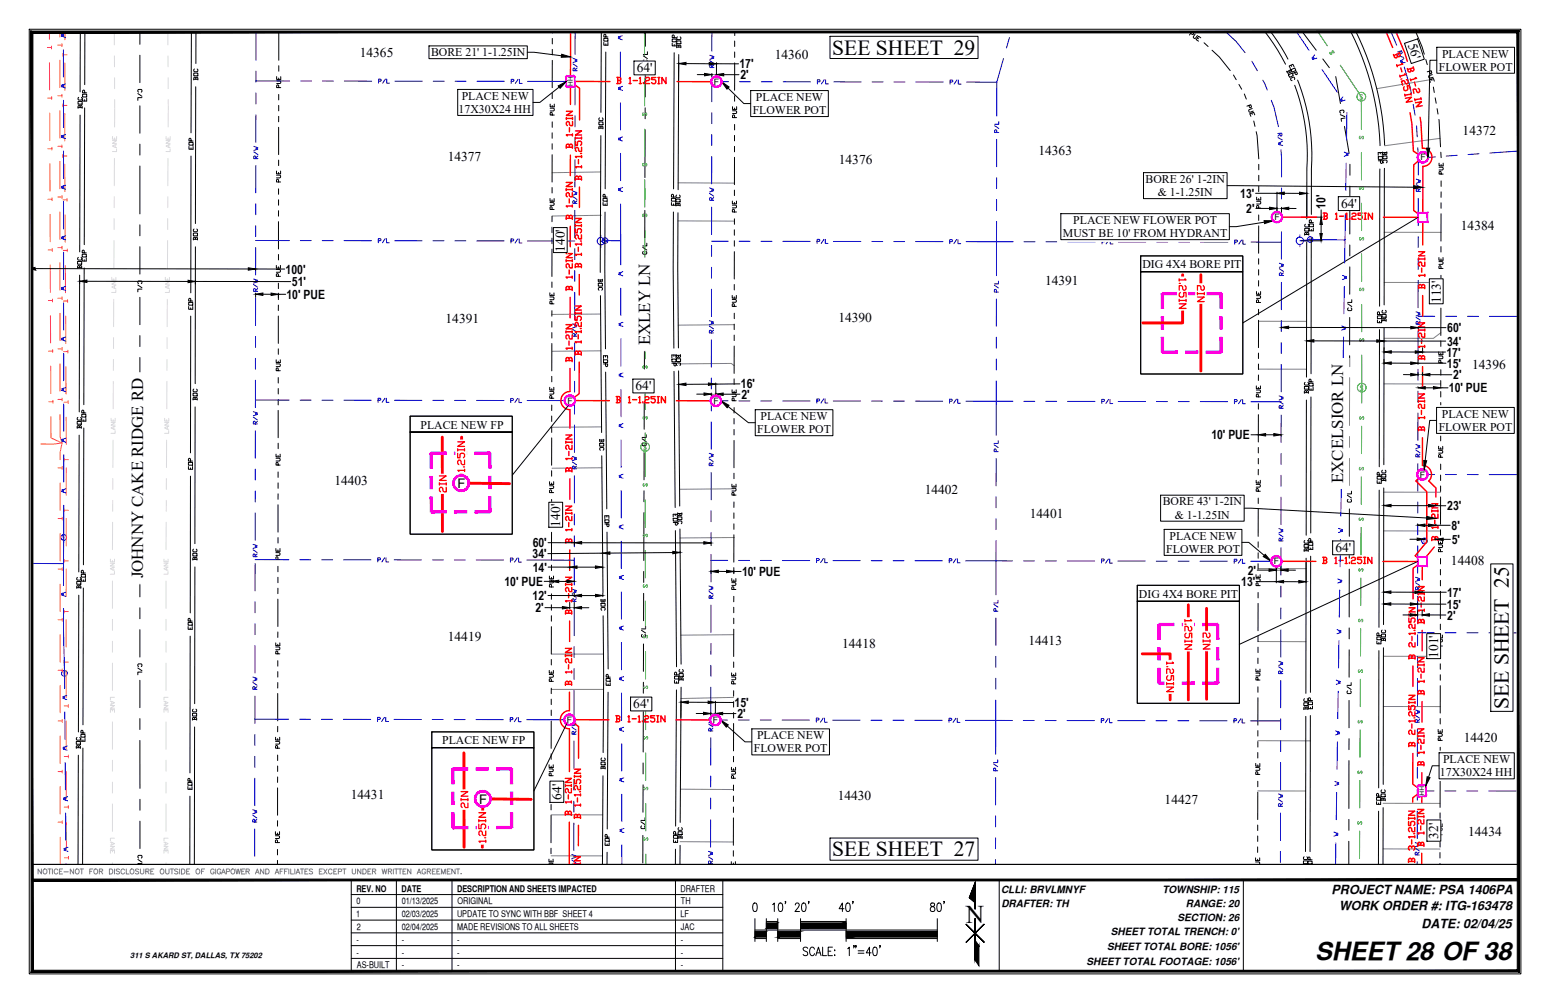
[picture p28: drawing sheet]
<svg xmlns="http://www.w3.org/2000/svg" width="432mm" height="279mm" viewBox="0 0 432 279" stroke-linecap="round" stroke-linejoin="round" font-family="sans-serif">
<defs><g id="words">
<text font-size="7.1" x="269.1" y="257">N</text>
<text font-size="7" x="366.4" y="267.3">SHEET28 OF38</text>
<g font-size="6">
<text x="231.9" y="15.2">SEE SHEET 29</text>
<text x="420.4" y="197.5" transform="rotate(-90 420.4 197.5)">SEE SHEET 25</text>
<text x="231.9" y="238.5">SEE SHEET 27</text>
</g>
<g font-size="4.7">
<text x="181.1" y="96.2" transform="rotate(-90 181.1 96.2)">EXLEY LN</text>
<text x="374.2" y="134.6" transform="rotate(-90 374.2 134.6)">EXCELSIOR LN</text>
<text x="39.9" y="161.1" transform="rotate(-90 39.9 161.1)">JOHNNY CAKE RIDGE RD</text>
</g>
<g font-size="3.8">
<text x="100.2" y="15.9">14365</text>
<text x="215.8" y="16.3">14360</text>
<text x="392.2" y="12.6" transform="rotate(72 392.2 12.6)">56'</text>
<text x="177.4" y="20.2">64'</text>
<text x="407.5" y="37.6">14372</text>
<text x="124.7" y="45">14377</text>
<text x="233.7" y="45.6">14376</text>
<text x="289.3" y="43.2">14363</text>
<text x="373.6" y="58">64'</text>
<text x="407" y="64">14384</text>
<text x="157.3" y="70.2" transform="rotate(-90 157.3 70.2)">140'</text>
<text x="291.1" y="79.4">14391</text>
<text x="233.6" y="89.8">14390</text>
<text x="401.4" y="84.4" transform="rotate(-90 401.4 84.4)">113'</text>
<text x="124.1" y="90">14391</text>
<text x="410.1" y="102.7">14396</text>
<text x="177.1" y="108.8">64'</text>
<text x="93.2" y="135">14403</text>
<text x="257.6" y="137.7">14402</text>
<text x="156.1" y="146.7" transform="rotate(-90 156.1 146.7)">140'</text>
<text x="286.9" y="144.2">14401</text>
<text x="372" y="153.9">64'</text>
<text x="404.2" y="157.3">14408</text>
<text x="124.8" y="178.5">14419</text>
<text x="286.5" y="179.8">14413</text>
<text x="234.6" y="180.5">14418</text>
<text x="400.6" y="183.3" transform="rotate(-90 400.6 183.3)">101'</text>
<text x="176.4" y="197.4">64'</text>
<text x="407.8" y="206.7">14420</text>
<text x="97.7" y="222.4">14431</text>
<text x="156.4" y="222.8" transform="rotate(-90 156.4 222.8)">64'</text>
<text x="233.4" y="222.9">14430</text>
<text x="324.4" y="223.9">14427</text>
<text x="400.7" y="233.6" transform="rotate(-90 400.7 233.6)">32'</text>
<text x="409" y="232.8">14434</text>
<text x="112.5" y="244.1">14431</text>
</g>
<g font-size="3.7">
<text x="127.4" y="135.9">F</text>
<text x="133.5" y="223.9">F</text>
</g>
<g font-size="3.5">
<text x="206" y="19.1">17'</text>
<text x="206.3" y="22.1">2'</text>
<text x="345.5" y="55.1">13'</text>
<text x="347.2" y="59.3">2'</text>
<text x="369.3" y="58.2" transform="rotate(-90 369.3 58.2)">10'</text>
<text x="79.6" y="76.2">100'</text>
<text x="79.8" y="83.2">10' PUE</text>
<text x="81.3" y="79.7">51'</text>
<text x="403.2" y="92.5">60'</text>
<text x="402.9" y="99.3">17'</text>
<text x="403.1" y="96.3">34'</text>
<text x="403.1" y="102.4">15'</text>
<text x="404.9" y="105.7">2'</text>
<text x="206.4" y="108.2" transform="rotate(-1 206.4 108.2)">16'</text>
<text x="206.5" y="111.1">2'</text>
<text x="403.6" y="109.3">10' PUE</text>
<text x="337.5" y="122.3">10' PUE</text>
<text x="403.2" y="142.1">23'</text>
<text x="404.4" y="147.6">8'</text>
<text x="148.4" y="155.5" transform="rotate(-1 148.4 155.5)">34'</text>
<text x="148.4" y="152.4">60'</text>
<text x="404.4" y="151.5">5'</text>
<text x="148.4" y="159.2">14'</text>
<text x="206.7" y="160.4">10' PUE</text>
<text x="347.6" y="160.1" transform="rotate(1 347.6 160.1)">2'</text>
<text x="140.5" y="163.2">10' PUE</text>
<text x="148.4" y="167.2">12'</text>
<text x="345.8" y="163.3">13'</text>
<text x="403.1" y="166.2">17'</text>
<text x="149.1" y="170.5">2'</text>
<text x="403.1" y="169.5">15'</text>
<text x="403.2" y="172.6" transform="rotate(1 403.2 172.6)">2'</text>
<text x="204.6" y="196.9">15'</text>
<text x="205.4" y="200">2'</text>
<text x="371" y="249">PROJECT NAME: PSA 1406PA</text>
<text x="373" y="253.6">WORK ORDER #: ITG-163478</text>
<text x="396" y="258.4">DATE: 02/04/25</text>
</g>
<g font-size="3.3">
<text x="120.1" y="15.6">BORE 21' 1-1.25IN</text>
<text x="401.7" y="16">PLACE NEW</text>
<text x="400.9" y="19.7">FLOWER POT</text>
<text x="128.6" y="27.8">PLACE NEW</text>
<text x="210.6" y="28.1">PLACE NEW</text>
<text x="127.8" y="31.5">17X30X24 HH</text>
<text x="209.7" y="31.8">FLOWER POT</text>
<text x="319.2" y="50.9">BORE 26' 1-2IN</text>
<text x="322.5" y="54.7">&amp; 1-1.25IN</text>
<text x="299" y="62.4">PLACE NEW FLOWER POT</text>
<text x="296.1" y="66.1">MUST BE 10' FROM HYDRANT</text>
<text x="318.2" y="74.7">DIG 4X4 BORE PIT</text>
<text x="117.2" y="119.4">PLACE NEW FP</text>
<text x="211.9" y="117">PLACE NEW</text>
<text x="401.7" y="116.4">PLACE NEW</text>
<text x="211" y="120.7">FLOWER POT</text>
<text x="400.8" y="120.1">FLOWER POT</text>
<text x="323.9" y="140.8">BORE 43' 1-2IN</text>
<text x="327.3" y="144.5">&amp; 1-1.25IN</text>
<text x="324.9" y="154">FLOWER POT</text>
<text x="325.8" y="150.3">PLACE NEW</text>
<text x="317.3" y="166.5">DIG 4X4 BORE PIT</text>
<text x="123.2" y="207.3">PLACE NEW FP</text>
<text x="210" y="209.6">FLOWER POT</text>
<text x="210.9" y="205.9">PLACE NEW</text>
<text x="402" y="212.6">PLACE NEW</text>
<text x="401.2" y="216.3">17X30X24 HH</text>
</g>
<g font-size="2.8">
<text x="278.9" y="248.6">CLLI: BRVLMNYF</text>
<text x="323.8" y="248.6">TOWNSHIP: 115</text>
<text x="279" y="252.6">DRAFTER: TH</text>
<text x="328" y="256.7">SECTION: 26</text>
<text x="330.4" y="252.6">RANGE: 20</text>
<text x="309.5" y="260.5">SHEET TOTAL TRENCH: 0'</text>
<text x="302.7" y="268.7">SHEET TOTAL FOOTAGE: 1056'</text>
<text x="308.4" y="264.6">SHEET TOTAL BORE: 1056'</text>
</g>
<g font-size="2.6">
<text x="99.3" y="248.4">REV. NO</text>
<text x="99.4" y="251.9">0</text>
<text x="111.8" y="248.4">DATE</text>
<text x="111.9" y="251.9">01/13/2025</text>
<text x="127.3" y="248.4">DESCRIPTION AND SHEETS IMPACTED</text>
<text x="127.4" y="251.9">ORIGINAL</text>
<text x="189.5" y="248.4">DRAFTER</text>
<text x="189.7" y="251.9">TH</text>
<text x="99.2" y="255.5">1</text>
<text x="111.9" y="255.5">02/03/2025</text>
<text x="127.3" y="255.5">UPDATE TO SYNC WITH BBF SHEET 4</text>
<text x="189.6" y="255.5">LF</text>
<text x="99.3" y="262.6">-</text>
<text x="99.4" y="259.1">2</text>
<text x="111.9" y="259">02/04/2025</text>
<text x="111.9" y="262.6">-</text>
<text x="127.3" y="259">MADE REVISIONS TO ALL SHEETS</text>
<text x="127.4" y="262.6">-</text>
<text x="189.7" y="262.6">-</text>
<text x="189.7" y="259">JAC</text>
<text x="99.3" y="266.2">-</text>
<text x="99.4" y="269.7">AS-BUILT</text>
<text x="111.9" y="266.2">-</text>
<text x="111.9" y="269.7">-</text>
<text x="127.4" y="266.2">-</text>
<text x="127.4" y="269.7">-</text>
<text x="189.7" y="266.2">-</text>
<text x="189.7" y="269.7">-</text>
</g>
<g font-size="2.5">
<text x="198.9" y="23.6">F</text>
<text x="395.7" y="44.7">F</text>
<text x="355" y="61.4">F</text>
<text x="158.1" y="112.5">F</text>
<text x="198.7" y="112.5">F</text>
<text x="395.6" y="133.1">F</text>
<text x="354.9" y="157.2">F</text>
<text x="157.9" y="201.4">F</text>
<text x="198.6" y="201.4">F</text>
</g>
<g font-size="2.4" fill="#00b800">
<text x="378.7" y="27.8">S</text>
<text x="378.8" y="108.8">S</text>
<text x="179.2" y="125.3">S</text>
</g>
<text font-size="2.1" x="36.3" y="267">311 S AKARD ST, DALLAS, TX 75202</text>
<g font-size="1.9" fill="#00f">
<text x="168" y="67.7">V</text>
<text x="364.5" y="67.5">V</text>
<text x="17.2" y="150.4">V</text>
<text x="396.3" y="151.4">V</text>
<text x="17.4" y="188.3">V</text>
</g>
<g font-size="1.8">
<text x="159.6" y="24" transform="rotate(-90 159.6 24)">HH</text>
<text x="395.5" y="219" transform="rotate(90 395.5 219)">HH</text>
</g>
</g></defs>
<!-- layer: DRIVEWAY -->
<g fill="none" stroke="#808080" stroke-width=".28">
<path d="M398.8 22.1l-15.3 2.6M401.2 38.5l-15.5 2.1M167.3 47.9l-13.5 .2M167.5 60l-13.7 .2M188.9 50.9l15.7 .1M188.9 61.5l15.7 .1M385.6 78.7h15.8M385.6 64.7h15.8M167.3 87.5l-13.5 .1M167.4 97.7l-13.6 .2M204.5 90.4l-15.6 .2M350.6 89.5h13.4"/>
<path d="M401.4 92.7l-2.1 1.6-13.7-.1M167.6 118.9l-13.9 .1M189 101.4l14.7-.2 .8 .7M350.6 102.8h13.4M385.6 106.9l15.8 .1M167.7 130.3l-13.9 .1M204.5 136.2l-15.2 .1M385.5 137.1h15.8M204.6 149.7l-15.2 .2M350.5 158.4h13.4M385.5 147.9h15.8M204.4 176.8l-14.7 .1"/>
<path d="M350.5 178.7l13.3 .1M153.6 192h14.5M153.6 182.2h14.5M204.4 194.3l-14.7 .3M385.4 196.8h15.8M385.4 182.8h15.9M189.5 219.8l14.8 .1M350.4 206.3l14.6 .1M153.5 227h14.4M153.5 238.4h14.4M189.5 234.5h14.8M350.4 220.3h13.3"/>
<path d="M385.3 236.5h15.9M385.3 223.8h15.9"/>
</g>
<!-- layer: CENTER_LINE -->
<g fill="none" stroke="#000" stroke-width=".28">
<path d="M39 9.3v3M39 15.4v7.6M179.2 15.6l1.1 .7M179.4 16.7l-.2 .2 .2 .6h.7l.2-.2-.2-.6M179.8 19.4l-.1 7.6M179.8 8.9v4M180.4 14.4v.8h-1.2M362.9 8.9l3.8 5.1M368.5 16.4l1.8 2.5M38.4 26.1l1.1 .7M38.6 25.7l-.2-.2 .2-.6h.7l.2 .2-.2 .6M39 29.5v7.6"/>
<path d="M39.5 27.2h-1.1v.8M179.7 36.1v13.4M179.7 30v3.1M372.1 21.3l1.3 7.5M373.4 31.9l1.3 .6M374.3 31.4l.1-.6-.3-.2-.7 .2-.1 .6 .2 .1M374.5 35.2l1.3 7.5M374.7 32.9l-1.1 .2 .1 .7M39 40.2v3M39 46.2v13.4M179.6 58.6v7.6M179.7 52.5v3.1"/>
<path d="M376 51.9v13.3M376.1 45.8v3M38.4 79.4l1.1 .8M38.6 79l-.2-.2 .2-.5h.7l.2 .1-.2 .6M39 62.6v3.1M39 68.7v7.6M179 68.9l1.2 .8M179.2 70l-.2 .2 .2 .6h.8l.2-.2-.2-.6M179.6 72.7v7.6M180.2 67.8v.7h-1.2M376 68.2v3.1M376 74.3v7.7"/>
<path d="M39 82.8v7.6M39 93.5v3M39 99.6v13.3M39.5 80.5h-1.1v.8M179.6 83.4v3M179.6 89.5l-.1 13.3M375.4 84.6l1.2 .8M375.6 85.8l-.2 .2 .2 .5h.8l.2-.2-.2-.5M376 99.1v3.1M376 88.4v7.7M376.6 83.5v.7h-1.2M39 116v3"/>
<path d="M179.5 112v7.6M179.5 105.9v3M376 105.2l-.1 13.3M38.4 132.7l1.1 .8M38.6 132.4l-.2-.2 .2-.6h.7l.2 .2-.2 .6M39 136.2v7.6M39 122.1v7.6M39.5 133.9h-1.1v.7M178.9 122.2l1.1 .8M179.1 123.4l-.2 .2 .1 .5h.8l.2-.1-.2-.6M179.4 136.7v3.1M179.4 126v7.7"/>
<path d="M180 121.1v.8h-1.1M375.3 138l1.2 .7M375.5 139.1l-.2 .2 .2 .6h.8l.2-.2-.2-.6M375.9 121.6v3M375.9 127.7v7.6M376.5 136.8v.8h-1.2M39 146.8v3.1M39 152.9v13.4M179.3 159.2v3M179.4 142.8l-.1 13.3M375.9 158.5v13.4M375.9 152.4v3.1"/>
<path d="M375.9 141.8v7.6M39 169.3v3.1M39 175.4v7.6M178.7 175.6l1.2 .7M178.9 176.7l-.2 .2 .2 .6h.8l.2-.2-.2-.6M179.3 179.4l-.1 7.6M179.3 165.3v7.6M179.9 174.4v.8h-1.2M375.9 174.9v3.1M38.4 186.1l1.1 .7M38.6 185.7l-.2-.2 .2-.6h.7l.2 .2-.2 .6M39 189.5v7.6"/>
<path d="M39.5 187.2h-1.1v.8M179.2 196.2v13.3M179.2 190.1v3M375.3 191.3l1.1 .8M375.5 192.4l-.2 .2 .2 .6h.7l.2-.2-.2-.6M375.8 195.1v7.6M375.9 181l-.1 7.6M376.4 190.2v.7h-1.1M39 200.2v3M39 206.3v13.3M179.2 212.5v3.1M179.2 218.6l-.1 7.7"/>
<path d="M375.8 211.9v13.3M375.8 205.8v3M38.4 239.4l1.2 .8M38.6 239l-.2-.2 .2-.5h.8l.2 .2-.2 .5M39 222.7v3M39 228.7v7.7M178.5 228.9l1.2 .8M178.7 230.1l-.2 .5 .2 .2h.8l.2-.1-.2-.6M179.1 232.7v7.7M179.7 227.8v.8l-1.2-.1M375.8 234.4v6.4M375.8 228.3v3"/>
<path d="M39.6 240.6h-1.2v.2"/>
</g>
<!-- layer: PL -->
<g fill="none" stroke="#0000b8" stroke-width=".28">
<path d="M279.5 16.3l-1.8 6.6M281.2 10.5l-.8 2.9M71.3 22.5l9.4 .1M83.7 22.6h3.1M89.8 22.6h3.1M95.9 22.6h7.6M105.5 22.6h.5l.2-.4-.7-.2v1.2M107.4 22l-.8 1.2M107.7 22v1.2h.8M110 22.6h7.6M120.7 22.6h3M126.8 22.6h3"/>
<path d="M132.9 22.6h7.6M142.4 22.7h.6l.2-.4-.2-.2h-.6v1.1M144.3 22.1l-.7 1.1M144.7 22.1v1.1h.8M147 22.7h13.2M198.3 22.8h4.6M206 22.8h3M212.1 22.8h3M218.2 22.8h7.6M227.7 22.8h.6l.2-.4-.8-.2v1.2M229.6 22.2l-.7 1.2M230 22.2v1.2h.8"/>
<path d="M232.3 22.8h7.6M243 22.8h3M249 22.8h3.1M255.1 22.8l7.7 .1M264.7 22.9h.5l.2-.4-.7-.2v1.1M266.6 22.3l-.8 1.1M267 22.3v1.1h.7M269.2 22.9h8.5M277.1 35l1.1 .8M277.6 38.8v7.6M277.7 36.9v-.6l-.4-.1-.2 .7h1.1M277.7 22.9v9.4"/>
<path d="M278.2 33.9v.7h-1.1M277.6 55.6v3M277.6 49.5v3M399.9 43.7l-4.8 .3M405.9 43.3l-3 .2M412 42.8l-3 .3M422.7 42.1l-7.6 .5M71.2 67h9.4M83.7 67h3M89.8 67h3M95.9 67l7.6 .1M105.4 67.1h.6l.2-.4-.8-.2v1.1"/>
<path d="M107.3 66.5l-.8 1.1M107.7 66.5v1.1h.7M110 67.1h7.6M120.6 67.1h3.1M126.7 67.1h3.1M132.8 67.1h7.6M142.3 67.1h.6l.2-.4-.8-.2v1.2M144.3 66.5l-.8 1.2M144.6 66.5v1.2h.8M146.9 67.1h13.2M198.2 67.2h4.7M205.9 67.2h3.1"/>
<path d="M212 67.2h3.1M218.1 67.2h7.6M227.6 67.2h.6l.2-.3-.8-.2v1.1M229.5 66.7l-.7 1.1M229.9 66.7v1.1h.8M232.2 67.3h7.6M242.9 67.3h3M249 67.3h3M255.1 67.3h7.6M264.6 67.3h.6l.1-.4-.7-.2v1.2M266.5 66.7l-.8 1.2M266.9 66.7v1.2h.7"/>
<path d="M269.2 67.3h8.4M277 79.5l1.2 .7M277.6 67.3v9.5M277.6 67.3h4.6M277.6 61.7v5.6M278.2 78.3v.8h-1.2M285.3 67.4h3M291.4 67.4h3M297.5 67.4h7.6M307 67.4h.6l.2-.4-.8-.2v1.1M308.9 66.8l-.8 1.1M309.3 66.8v1.1h.7"/>
<path d="M311.6 67.4h7.6M322.2 67.4h3.1M328.3 67.4h3.1M334.4 67.4h7.7M344 67.4h.5l.2-.3-.7-.2v1.1M345.9 66.9l-.8 1.1M346.2 66.9v1.1h.8M348.5 67.4l8.5 .1M277.6 93.9v3.1M277.6 81.4v-.6l-.4-.2-.2 .8h1.2M277.6 83.3v7.6M395.1 88.1h4.6"/>
<path d="M402.7 88.1h3.1M408.8 88.1h3.1M414.9 88.1h7.7M71.2 111.4l9.4 .1M83.6 111.5h3.1M89.7 111.5h3.1M95.8 111.5h7.6M105.3 111.5h.6l.2-.4-.8-.2v1.2M107.2 110.9l-.7 1.2M107.6 110.9v1.2h.8M109.9 111.5h7.6M120.6 111.5h3"/>
<path d="M126.7 111.5h3M132.8 111.5l7.6 .1M142.3 111.6h.6l.1-.4-.7-.2v1.1M144.2 111l-.8 1.1M144.6 111v1.1h.7M146.9 111.6h13.2M198.2 111.7h4.6M205.8 111.7h3.1M211.9 111.7h3.1M218 111.7h7.7M227.6 111.7h.5l.2-.4-.7-.2v1.2M229.5 111.1l-.8 1.2"/>
<path d="M229.8 111.1v1.2h.8M232.1 111.7h7.7M242.8 111.7h3.1M248.9 111.7h3M255 111.7l7.6 .1M264.5 111.8h.6l.2-.4-.8-.2v1.1M266.4 111.2l-.7 1.1M266.8 111.2v1.1h.8M269.1 111.8h8.4M277.5 111.8v9.4M277.5 106.1v5.7M277.5 111.8h4.7"/>
<path d="M277.6 100v3.1M285.2 111.8h3.1M291.3 111.8h3.1M297.4 111.8h7.6M306.9 111.8h.6l.2-.4-.8-.1v1.1M308.8 111.3l-.7 1.1M309.2 111.3v1.1h.8M311.5 111.8h7.6M322.2 111.8l3 .1M328.3 111.9h3M334.4 111.9h7.6M343.9 111.9h.6l.2-.4-.8-.2v1.2"/>
<path d="M345.8 111.3l-.8 1.2M346.2 111.3v1.2h.7M348.5 111.9h8.4M276.9 123.9l1.2 .8M277.5 138.4v3M277.5 125.8v-.6l-.4-.1-.2 .7h1.2M277.5 127.7v7.6M278.1 122.8v.7h-1.2M395 132.2h4.6M402.7 132.2h3M408.8 132.2h3M414.9 132.2h7.6"/>
<path d="M71.1 155.9h9.4M83.5 155.9h3.1M89.6 155.9h3.1M95.7 155.9l7.6 .1M105.2 156h.6l.2-.4-.8-.2v1.1M107.1 155.4l-.7 1.1M107.5 155.4v1.1h.8M109.8 156h7.6M120.5 156h3M126.6 156h3M132.7 156h7.6M142.2 156h.6l.2-.4-.8-.2v1.2"/>
<path d="M144.1 155.4l-.8 1.2M144.5 155.4v1.2h.7M146.8 156h13.2M198.1 156.1h4.6M205.8 156.1h3M211.9 156.1h3M218 156.1h7.6M227.5 156.1h.5l.2-.3-.7-.2v1.1M229.4 155.6l-.8 1.1M229.8 155.6v1.1h.7M232.1 156.2h7.6M242.7 156.2h3.1"/>
<path d="M248.8 156.2h3.1M254.9 156.2h7.6M264.4 156.2h.6l.2-.4-.8-.2v1.2M266.3 155.6l-.7 1.2M266.7 155.6v1.2h.8M269 156.2l13.1 .1M277.5 150.6v15.1M277.5 144.5v3M285.1 156.3h3.1M291.2 156.3h3.1M297.3 156.3h7.6M306.9 156.3h.5l.2-.4-.7-.2v1.1"/>
<path d="M308.8 155.7l-.8 1.2M309.2 155.7l-.1 1.2h.8M311.4 156.3h7.6M322.1 156.3h3.1M328.2 156.3h3.1M334.3 156.3h7.6M343.8 156.3h.6l.2-.3-.8-.2v1.1M345.7 155.8l-.7 1.1M346.1 155.8v1.1h.8M348.4 156.4h8.4M276.9 168.4l1.1 .7M277.4 170.3v-.6l-.3-.2-.2 .8h1.1"/>
<path d="M277.4 172.2v7.6M278 167.2v.8h-1.1M394.9 176.3h4.6M402.6 176.3h3M408.7 176.3h3M414.8 176.3h7.6M107.1 199.8l-.8 1.2M107.5 199.8v1.2h.7M144 199.9l-.7 1.1M144.4 199.9v1.1h.8M277.4 195v15.1M277.4 182.8v3.1"/>
<path d="M277.4 188.9v3.1M71 200.3l9.4 .1M83.5 200.4h3M89.6 200.4h3M95.7 200.4h7.6M105.2 200.4h.5l.2-.4-.7-.2v1.2M109.7 200.4h7.7M120.4 200.4h3.1M126.5 200.4h3.1M132.6 200.4l7.6 .1M142.1 200.5h.6l.2-.4-.8-.2v1.1M146.7 200.5h13.2"/>
<path d="M198 200.6h4.6M205.7 200.6h3M211.8 200.6h3M217.9 200.6h7.6M227.4 200.6h.6l.2-.4-.2-.2h-.6v1.2M229.3 200l-.7 1.2M229.7 200v1.2h.8M232 200.6h7.6M242.7 200.6h3M248.8 200.6h3M254.8 200.7h7.7M264.4 200.7h.5l.2-.4-.7-.2v1.1"/>
<path d="M266.3 200.1l-.8 1.1M266.7 200.1v1.1l.7 .1M268.9 200.7h13.1M276.8 212.8l1.1 .8M277.4 214.7v-.6l-.4-.1-.2 .7h1.1M277.4 216.6l-.1 7.6M277.9 211.7v.7h-1.1M285.1 200.7h3M291.2 200.7h3M297.3 200.7h7.6M306.8 200.7h.6l.2-.3-.8-.2v1.1M308.7 200.2l-.8 1.1"/>
<path d="M309.1 200.2v1.1h.7M311.4 200.7h7.6M322 200.8h3.1M328.1 200.8h3.1M334.2 200.8h7.6M343.7 200.8h.6l.2-.4-.8-.2v1.2M345.7 200.2l-.8 1.2M346 200.2v1.2h.8M348.3 200.8h8.5M277.3 239.5v1.3M277.3 227.3v3M277.3 233.4v3"/>
<path d="M394.8 220.3h4.7M402.5 220.3h3.1M408.6 220.3h3.1M414.7 220.3l7.6 .1"/>
</g>
<!-- layer: RW -->
<g fill="none" stroke="#0000b8" stroke-width=".28">
<path d="M71.3 19.8v3.1M71.3 9.1v7.7M159.6 16.3l1.2 .4-.6 .1 .6 .2-1.2 .4M159.6 17.8l1.2 .8M160.2 19.7v-.6l-.4-.2-.2 .8h1.2M160.2 8.9v6.2M160.8 18.9l-.6 .6M197.7 15.4l1.2 .4-.6 .2 .6 .2-1.2 .3M197.7 16.9l1.2 .8M198.3 18.8v-.6l-.4-.1-.2 .7h1.2M198.3 8.9v5.3M198.9 18.1l-.6 .5"/>
<path d="M341.7 9.1l2.7 2.5 2.4 3.1M348.7 17.1l1.6 2.6M387.5 8.9l1.6 3.7M389.7 15.6l1.3 .4M389.9 14.3l.2 .6h.4l.1-.2-.1-.6-1.1 .4M390 14.5l-.4 .7M391.1 16.3l-1 .7 .6 .1-.5 .3h1.2M391.2 18.7l1.7 5.9 .3 1.5M71.3 32v7.6M71.3 25.9v3.1M160.2 38.4v3M160.2 32.3v3"/>
<path d="M160.2 21.6v7.6M198.3 37.5v3M198.3 31.4v3M198.3 20.7v7.6M351.8 22.3l1.2 2.8M354.2 27.9l.7 2 1.3 5.4M356 38.3l1.2 .7M356.5 37.1l.1 .6 .4 .2 .1-.8-1.1 .1M356.5 37.3l-.5 .7M357.3 39.4l-1.1 .5 .5 .1-.5 .2 1.1 .3M393.7 29.1l.5 3M394.6 35.1l.2 3"/>
<path d="M70.7 40.8l1.1 .3-.5 .2 .5 .2-1.1 .4M70.7 42.3l1.1 .8M71.2 56.8v3M71.3 44.2v-.6l-.4-.2-.2 .8h1.1M71.3 46.1l-.1 7.6M71.8 43.4l-.5 .6M159.6 53.2l1.1 .4-.6 .2 .6 .2-1.1 .4M159.6 54.8l1.1 .7M160.1 56.7v-.6l-.3-.2-.2 .8h1.1M160.1 58.6v7.6M160.2 44.5l-.1 7.6M160.7 55.9l-.6 .6"/>
<path d="M197.7 52.3l1.1 .4-.6 .2 .6 .2-1.1 .4M197.7 53.9l1.1 .8M198.2 55.8v-.6l-.3-.2-.2 .2v.6h1.1M198.2 57.7v7.6M198.3 43.6l-.1 7.6M198.8 55l-.6 .6M356.8 41.7l.2 7.6M357 58.5v3M357 52.4v3M394.5 49.9l1.2 .4-.6 .2 .6 .2-1.2 .4M394.5 51.4l1.2 .8M395 41.2l.1 7.6"/>
<path d="M395.1 55.2v7.7M395.1 53.3v-.5l-.4-.2-.2 .7h1.2M395.7 52.6l-.6 .5M70.6 77.7l1.2 .4-.6 .2 .6 .2-1.2 .4M70.6 79.2l1.2 .8M71.2 69v7.6M71.2 62.9v3M160.1 75.4v3M160.1 69.3v3M198.2 74.5v3M198.2 68.4v3M356.4 73.3l1.1 .4-.5 .2 .5 .2-1.1 .4"/>
<path d="M356.4 74.8l1.1 .8M357 76.8v-.6l-.4-.2-.2 .8h1.1M357 78.7v7.6M357 64.6v7.6M357.5 76l-.5 .6M395.1 78.1v7.6M395.1 72v3.1M395.1 65.9v3.1M71.2 99.8v3.1M71.2 93.7v3.1M71.2 81.2v-.6l-.4-.2-.2 .8h1.2M71.2 83.1v7.6"/>
<path d="M71.8 80.4l-.6 .6M159.5 90.2l1.2 .4-.6 .2 .6 .2-1.2 .4M159.5 91.7l1.2 .8M160.1 93.6v-.5l-.4-.2-.2 .7h1.2M160.1 95.5v7.7M160.1 81.4v7.7M160.7 92.9l-.6 .6M197.6 89.3l1.2 .4-.6 .2 .6 .2-1.2 .4M197.6 90.8l1.2 .8M198.2 92.8v-.6l-.4-.2-.2 .8h1.2M198.2 94.7v7.6M198.2 80.6v7.6"/>
<path d="M198.8 92l-.6 .6M356.9 95.4v3.1M357 89.3l-.1 3.1M394.5 86.9l1.1 .3-.5 .2 .5 .2-1.1 .4M394.5 88.4l1.1 .8M395.1 90.3v-.6l-.4-.2-.2 .8h1.1M395.1 92.2l-.1 7.6M395.6 89.5l-.5 .6M70.6 114.7l1.1 .4-.6 .2 .6 .1-1.1 .4M70.6 116.2l1.1 .8M71.1 118.1v-.6l-.3-.2-.2 .8h1.1M71.2 105.9l-.1 7.6"/>
<path d="M71.7 117.3l-.6 .6M160 118.4v7.6M160.1 106.2v3.1M160.1 112.3l-.1 3.1M198.1 117.5v7.6M198.2 111.4v3.1M198.2 105.3v3.1M356.3 110.3l1.2 .4-.6 .2 .6 .2-1.2 .3M356.3 111.8l1.2 .8M356.9 113.7v-.5l-.4-.3-.2 .8h1.2M356.9 115.6v7.7M356.9 101.5v7.7"/>
<path d="M357.5 113l-.6 .5M395 115.1v7.6M395 109v3M395 102.9v3M71.1 136.8v3M71.1 130.7v3M71.1 120v7.6M159.4 127.2l1.2 .4-.6 .1 .6 .2-1.2 .4M159.4 128.7l1.2 .8M160 130.6v-.6l-.4-.2-.2 .8h1.2M160 132.5v7.6M160.6 129.8l-.6 .6"/>
<path d="M197.5 127.8l1.2 .8M197.6 126.3l1.1 .4-.6 .2 .6 .1-1.1 .4M198.1 129.7v-.6l-.4-.2-.2 .8h1.2M198.1 131.6v7.6M198.7 128.9l-.6 .6M356.9 132.4v3M356.9 138.5l-.1 7.6M356.9 126.3v3M394.4 123.8l1.2 .4-.6 .2 .6 .2-1.2 .4M394.4 125.3l1.2 .8M395 139.8v3.1M395 129.2v7.6"/>
<path d="M395 127.3v-.6l-.4-.2-.2 .8h1.2M395.6 126.5l-.6 .6M70.5 151.6l1.1 .4-.5 .2 .5 .2-1.1 .4M70.5 153.2l1.1 .7M71.1 155.1v-.6l-.4-.2-.2 .8h1.1M71.1 157v7.6M71.1 142.9v7.6M71.6 154.3l-.5 .6M160 155.4v7.6M160 143.2v3M160 149.3v3M198.1 154.5v7.6"/>
<path d="M198.1 142.3v3M198.1 148.4v3M356.3 147.3l1.1 .3-.6 .2 .6 .2-1.1 .4M356.3 148.8l1.1 .7M356.8 150.7v-.6l-.3-.2-.2 .8h1.1M356.8 152.6v7.6M357.4 149.9l-.6 .6M394.9 152v7.7M394.9 145.9v3.1M71 179.8v7.7M71.1 167.6v3.1M71.1 173.7v3.1"/>
<path d="M159.4 164.1l1.1 .4-.5 .2 .5 .2-1.1 .4M159.4 165.7l1.1 .7M160 167.6v-.6l-.4-.2-.2 .8h1.1M160 169.5v7.6M160.5 166.8l-.5 .6M197.5 163.2l1.1 .4-.5 .2 .5 .2-1.1 .4M197.5 164.8l1.1 .7M198.1 179.2l-.1 3.1M198.1 168.6v7.6M198.1 166.7v-.6l-.4-.2-.2 .8h1.1M198.6 165.9l-.5 .6M356.8 175.5v7.6"/>
<path d="M356.8 163.3v3M356.8 169.4v3M394.4 160.8l1.1 .4-.6 .2 .6 .2-1.1 .3M394.4 162.3l1.1 .8M394.9 176.8v3.1M394.9 164.2v-.5l-.4-.2-.1 .7h1.1M394.9 166.1v7.7M395.5 163.5l-.6 .5M70.5 188.6l1.1 .4-.6 .2 .6 .2-1.1 .3M70.5 190.1l1.1 .8M71 193.9v7.6M71 192v-.5l-.4-.2-.2 .7h1.2"/>
<path d="M71.6 191.3l-.6 .5M159.9 192.3v7.6M159.9 180.1v3.1M159.9 186.2v3.1M198 191.4v7.7M198 185.3v3.1M356.2 184.2l1.2 .4-.6 .2 .6 .2-1.2 .4M356.2 185.7l1.2 .8M356.8 187.6v-.5l-.4-.2-.2 .7h1.2M356.8 189.5v7.7M357.4 186.9l-.6 .6M394.3 197.8l1.1 .3-.5 .2 .5 .2-1.1 .4"/>
<path d="M394.3 199.3l1.1 .7M394.9 189v7.6M394.9 182.9v3M71 216.8v7.6M71 204.6v3M71 210.7v3M159.3 201.1l1.2 .4-.6 .2 .6 .1-1.2 .4M159.3 202.6l1.2 .8M159.9 206.4v7.6M159.9 217.1v3M159.9 204.5v-.6l-.4-.1-.2 .7h1.2M160.5 203.8l-.6 .5"/>
<path d="M197.4 200.2l1.2 .4-.6 .2 .6 .2-1.2 .3M197.4 201.7l1.2 .8M198 216.2v3M198 203.6v-.5l-.4-.2-.2 .7h1.2M198 205.5v7.6M198.6 202.9l-.6 .5M356.7 212.4v7.6M356.8 200.2v3.1M356.8 206.3v3.1M394.8 219.9v3M394.8 213.8v3M394.9 201.2v-.6l-.4-.2-.2 .8h1.1"/>
<path d="M394.9 203.1l-.1 7.6M395.4 200.4l-.5 .6M70.4 225.6l1.1 .4-.5 .1 .5 .2-1.1 .4M70.4 227.1l1.1 .8M71 230.9v7.6M71 229v-.6l-.4-.2-.2 .8h1.1M71.5 228.2l-.5 .6M159.3 238l1.1 .4-.5 .2 .5 .2-1.1 .4M159.3 239.6l1.1 .7M159.9 229.3v7.6M159.9 223.2v3M197.4 237.2l1.1 .3-.5 .2 .5 .2-1.1 .4"/>
<path d="M197.4 238.7l1.1 .7M198 228.4v7.6M198 222.3v3M198.5 239.8l-.5 .6M356.2 222.7l1.1 .8M356.2 221.2l1.1 .4-.6 .1 .6 .2-1.1 .4M356.7 237.2v3M356.7 224.6v-.6l-.4-.2-.1 .8h1.1M356.7 226.5v7.6M357.3 223.8l-.6 .6M394.2 236.2l1.2 .8M394.3 234.7l1.1 .4-.6 .2 .6 .2-1.1 .4"/>
<path d="M394.8 238.1v-.5l-.4-.2-.2 .7h1.2M394.8 226v7.6M395.4 237.4l-.6 .6M159.4 240.8h.3M160.4 240.7l-.1 .1M198 240.6v-.6l-.4-.2-.2 .8h1.1M394.8 240.1v.7"/>
</g>
<!-- layer: BORE 1-2 -->
<g fill="none" stroke="#f00" stroke-width=".4">
<path d="M388.9 8.9l.1 .1M157.8 31h1.7l-1.7 1.2h1.7M157.8 32.7v.6M157.8 33h1.7M158.6 35.6v1.1M158.9 22.7v6.4M159.5 37.6h-1.7l.3 .3M159.5 37.3v.6M159.5 33.9v1.1h-.6l-.3-.3v-.6l-.5-.2-.3 .2v.6l.3 .3M159.5 32.7v.6M157.7 50.8h1.7l-1.7 1.2h1.7M157.7 52.5v.6"/>
<path d="M157.7 52.8h1.7M157.8 41h1.7M158.6 55.4v1.1M158.6 41v-.6l.6-.2 .3 .2v.9M158.6 40.4l-.3-.2-.5 .2v.9M158.9 43.2v5.7M159.4 57.4h-1.7l.3 .3M159.4 53.7v1.1h-.5l-.3-.3v-.5l-.3-.3-.6 .3v.5l.3 .3M159.4 52.5v.6M159.4 57.1v.6M396.2 41.3a2.54 2.54 0 0 1 2.7 2.4 2.54 2.54 0 0 1-2.5 2.7l-.1 21.8M157.7 70.6h1.7l-1.7 1.2h1.7"/>
<path d="M157.7 72.3v.6M157.7 72.6h1.7M157.7 60.8h1.7M158.6 75.2v1.1M158.6 60.8v-.6l.6-.2 .2 .2v.9M158.6 60.2l-.3-.2-.6 .2v.9M158.9 63v5.7M159.4 77.2h-1.7l.3 .3M159.4 76.9v.6M159.4 73.5v1.1h-.5l-.3-.3v-.5l-.3-.3-.6 .3v.5l.3 .3M159.4 72.3v.6M395.2 70.1h1.7l-1.7 1.2h1.7"/>
<path d="M395.2 71.8v.6M395.2 72.1h1.7M396 79.6l-.5-.3-.3 .3v.8M396 74.7v1.1M396.9 76.7h-1.7l.3 .3M396.9 73v1.1h-.6l-.3-.2v-.6l-.2-.3-.6 .3v.6l.3 .2M396.9 71.8v.6M396.9 76.4v.6M157.7 90.4h1.7l-1.7 1.2h1.7M157.7 92.2v.5M157.7 92.4h1.7M157.7 80.6h1.7"/>
<path d="M158.5 99.9l-.3-.3-.5 .3v.8M158.5 95v1.2M158.6 80.6v-.5l.5-.3 .3 .3v.8M158.6 80.1l-.3-.3-.6 .3v.8M158.8 82.8v5.7M159.4 97h-1.7l.2 .3M159.4 93.3v1.1h-.6l-.3-.3v-.5l-.3-.3-.5 .3v.5l.2 .3M159.4 92.2v.5M159.4 96.7v.6M395.2 99.9h1.7M395.2 89.9h1.7l-1.7 1.2h1.7M395.2 91.7v.5"/>
<path d="M395.2 91.9h1.7M395.2 80.1h1.7M396 99.9v-.5l.6-.3 .3 .3v.8M396 99.4l-.5-.3-.3 .3v.8M396 94.5v1.2M396 80.1v-.5l.6-.3 .3 .3v.8M396.3 82.3v5.7M396.9 96.5h-1.7l.3 .3M396.9 96.2v.6M396.9 92.8v1.1h-.6l-.3-.2v-.6l-.5-.3-.3 .3v.6l.3 .2M396.9 91.7v.5M157.7 100.4l1.7 .1"/>
<path d="M158.5 100.4v-.5l.6-.3 .3 .3v.8M158.8 102.6v6.5a2.54 2.54 0 0 0-2.5 2.5 2.54 2.54 0 0 0 2.5 2.5v5.2M395.1 119.8h1.7M395.1 109.7h1.8l-1.8 1.2h1.8M395.1 111.5v.5M395.1 111.8h1.8M396 119.8v-.6l.6-.3 .2 .3v.8M396 119.2l-.6-.3-.3 .3v.8M396 114.3v1.2M396.3 102.1v5.7M396.9 116.3h-1.8l.3 .3M396.9 112.6v1.1h-.6l-.3-.2v-.6l-.6-.3-.3 .3v.6l.3 .2"/>
<path d="M396.9 111.5v.5M396.9 116v.6M157.6 131.2h1.7M157.6 121.2h1.7l-1.7 1.1h1.7M157.6 122.9v.6M157.6 123.2h1.7M158.5 131.2v-.6l.5-.3 .3 .3v.9M158.5 130.6l-.3-.3-.6 .3v.9M158.5 125.8v1.1M158.8 133.4v5.7M159.3 127.8l-1.7-.1 .3 .3M159.3 127.5v.5"/>
<path d="M159.3 124v1.2h-.5l-.6-1.2-.6 .3v.6l.3 .3M159.3 122.9v.6M396.3 121.9v7.7a2.53 2.53 0 0 1 2.3 1.6 2.53 2.53 0 0 1-.6 2.8l2 2v2.4M157.6 141h1.7l-1.7 1.1h1.7M157.6 151h1.7M157.6 142.7v.6M157.6 143h1.7M158.4 151v-.6l.6-.3 .3 .3v.9M158.4 150.4l-.5-.3-.3 .3v.9M158.5 145.6l-.1 1.1M158.7 153.2v5.7M159.3 147.6h-1.7l.3 .2"/>
<path d="M159.3 143.8v1.2h-.6l-.2-.3v-.6l-.6-.3-.3 .3v.6l.3 .3M159.3 142.7v.6M159.3 147.3v.5M398.9 140.3h1.7l-1.7 1.2h1.7M398.9 150.3h1.7M398.9 142v.6M398.9 142.3h1.7M399.6 152.4l-3.4 4v5.1M399.7 150.3v-.5l.6-.3 .3 .3v.8M399.7 149.8l-.3-.3-.5 .3v.8M399.7 144.9v1.2M400.6 146.9h-1.7l.2 .3"/>
<path d="M400.6 143.2v1.1h-.6l-.3-.3v-.5l-.3-.3-.5 .3v.5l.3 .3M400.6 142v.6M400.6 146.6v.6M157.5 170.8h1.8M157.6 160.8h1.7l-1.7 1.1h1.7M157.6 162.5v.6M157.6 162.8h1.7M158.4 170.8v-.6l.6-.3 .3 .3v.9M158.4 170.2l-.6-.3-.3 .3v.9M158.4 165.4v1.1M158.7 173v5.7M159.3 167.4h-1.8l.3 .3"/>
<path d="M159.3 167.1v.6M159.3 163.7v1.1h-.6l-.3-.3v-.5l-.6-.3-.2 .3v.5l.2 .3M159.3 162.5v.6M395 173.4h1.7M395.1 163.4h1.7l-1.7 1.1h1.7M395.1 165.1v.6M395.1 165.4h1.7M395.9 173.4v-.6l.6-.2 .2 .2v.9M395.9 172.8l-.6-.2-.3 .2v.9M395.9 168v1.1M396.2 175.6v5.7M396.8 170h-1.7l.2 .3"/>
<path d="M396.8 166.3v1.1h-.6l-.3-.3v-.5l-.6-.3-.2 .3v.5l.2 .3M396.8 165.1v.6M396.8 169.7v.6M157.5 180.6h1.7l-1.7 1.2h1.7M157.5 190.6h1.7M157.5 182.3v.6M157.5 182.6h1.7M158.4 190.6v-.5l.5-.3 .3 .3v.8M158.4 190.1l-.6-.3-.3 .3v.8M158.4 185.2v1.1M158.6 192.8v5.2a2.54 2.54 0 0 0-2.5 2.5 2.54 2.54 0 0 0 2.5 2.5v11.9M159.2 187.2h-1.7l.3 .3"/>
<path d="M159.2 183.5v1.1h-.5l-.3-.3v-.5l-.3-.3-.6 .3v.5l.3 .3M159.2 182.3v.6M159.2 186.9v.6M395 193.2h1.7M395 184.9v.6M395 185.2h1.7M395 183.2h1.7l-1.7 1.2h1.7M395.9 193.2v-.5l.5-.3 .3 .3v.8M395.9 192.7l-.6-.3-.3 .3v.8M395.9 187.8v1.1M396.2 195.4l-.1 5.7M396.7 189.8h-1.7l.3 .3"/>
<path d="M396.7 186.1v1.1h-.5l-.3-.3v-.5l-.3-.3-.6 .3v.5l.3 .3M396.7 185v.5M396.7 189.5v.6M157.5 218.5v.6M157.5 218.8h1.7M157.5 216.8h1.7l-1.7 1.2h1.7M159.2 219.7v1.1h-.6l-.3-.2v-.6l-.3-.3-.5 .3v.6l.3 .2M159.2 218.5v.6M395 213h1.7M395 203l1.7 .1-1.7 1.1h1.7M395 204.7v.6M395 205h1.7"/>
<path d="M395.8 213v-.5l.6-.3 .3 .3v.8M395.8 212.5l-.5-.3-.3 .3v.8M395.8 207.6v1.2M396.1 215.2v8.4M396.7 209.6h-1.7l.3 .3M396.7 205.9v1.2h-.6l-.3-.3v-.6l-.2-.3-.6 .3v.6l.3 .2M396.7 204.8v.5M396.7 209.3v.6M157.5 226.8h1.7M158.3 226.8v-.5l.6-.3 .3 .3v.8M158.3 226.3l-.6-.3-.2 .3v.8M158.3 221.4v1.1"/>
<path d="M158.6 229v11.8M159.2 223.4h-1.7l.3 .3M159.2 223.1v.6M394.9 225.5h1.8l-1.8 1.1h1.8M394.9 235.5h1.8M394.9 227.2v.6M394.9 227.5h1.8M395.8 235.5v-.6l.6-.3 .3 .3v.9M395.8 234.9l-.3-.3-.6 .3v.9M395.8 230.1v1.1M396.1 237.7v3.1M396.7 232.1h-1.8l.3 .2"/>
<path d="M396.7 228.3v1.2h-.6l-.3-.3v-.6l-.3-.3-.6 .3v.6l.3 .3M396.7 227.2v.6M396.7 231.8v.5"/>
</g>
<!-- layer: BORE 1-1.25 Curved -->
<g fill="none" stroke="#f00" stroke-width=".4">
<path d="M159 8.9l-.1 13.8M386.2 8.9l1.8 4.3M389.1 15.1l.2 .6-.4 .5-.4-.2-.3-.8M389.1 18l.2 .6M389.8 14.5l.3 .8-.1 .4h-.7M389.9 14.8l-1.6 .7M390.2 18.9l.3 1.1M390.5 17.6l.3 .2-1.6 .5M390 21l.1 .5M390.5 22l-.2 .1M391.2 24.2l-.2 .3 .1 .6 .4 .2 .5-.2 .2-.3-.2-.9 .6-.1 .3 1.1M391.3 20.6l.4 .2-1.7 .4"/>
<path d="M391.3 26.2l.1 .6M391.5 27.4l1.7-.3-1.5 1.4 1.7-.3M391.8 22.2l.4 .2 .1 .5-.2 .4-.6-.1-.2-.6-.3-.1-.6 .1 .3 1.1M392.8 31.4l.5 3 .4 7.7 2.7 1.7M393 26l.1 .5M393.1 26.2l-1.7 .3"/>
</g>
<!-- layer: PUE -->
<g fill="none" stroke="#000" stroke-width=".28">
<path d="M77.7 9.2v7.6M77.7 18.3v1.5M153.9 16.8l-.1 7.6M153.9 10.7v1.5M153.9 13.8v1.5M153.9 8.9v.3M204.7 17.5l-.1 7.6M204.7 11.4v1.6M204.7 14.5v1.5M204.7 8.9v1M331.9 8.9l-.5 .9M332.2 8.9l.3 .2-.1 .5-.7-.3"/>
<path d="M333 9.5l-.6 .7 .4 .5h.2l.6-.8M333.6 10.6l.3 .2M334.5 10.5l-.6-.4-.7 .9 .7 .5M335.4 11.9l1.2 1.1M337.7 14l2 1.9 3 3.8M394.4 8.9l1.8 4.1 .6 2.1M397.2 16.6l.4 1.4M398.1 19.9l.2 .5 .4 .1 .2-.3-.2-.5-1.1 .3M77.1 22.5h.9l.2 .2-.2 .6h-.9M77.1 21.3v.8h1.1v-.7M77.6 35.5v7.6M77.6 24.4v-.6l-.3-.2-.2 .8h1.1"/>
<path d="M77.6 32.4v1.5M77.6 21.7v.4M77.6 26.3v1.5M77.6 29.4v1.5M153.3 30.1h.9l.2 .2-.2 .6h-.9M153.3 29v.8h1.1v-.8M153.8 37v1.5M153.8 32v-.5l-.3-.2-.2 .7h1.1M153.8 26v1.5M153.8 29.4v.4M153.8 34v1.5M204.1 30.9h.9l.2 .2-.2 .5h-.9"/>
<path d="M204.1 29.7v.8h1.1v-.8M204.6 37.7v1.5M204.6 32.8v-.6l-.3-.2-.2 .8h1.1M204.6 26.7v1.5M204.6 30.1v.4M204.6 34.7v1.5M343.6 20.9l.8 1.3M345.1 23.5l.8 1.3M346.6 26.2l.6 1.4M347.9 29.4l.2 .5 .4 .1-.1-.8-1 .4M348.7 31.5l.2 .4M348.8 30.2l-.8 .4v.6l.2 .1 .9-.4"/>
<path d="M349.3 33.7l.3 1.5M349.5 32l-.2-.7-1.1 .4 .3 .7M349.9 36.7l.3 1.1 .5 6.5M398.8 22l.1 .4M399 20.8l-.9 .3v.6l.2 .1 .9-.3M399.3 24.3l.3 1.5M399.6 22.6l-.2-.7-1.1 .3 .2 .7M399.8 27.3l.3 1.5M400.3 30.3l.3 1.5M400.9 33.3l.4 7.6M77 48.8h1l.2 .2-.2 .6h-1M77 47.6v.8h1.2v-.8"/>
<path d="M77.6 50.7v-.6l-.4-.2-.2 .8h1.2M77.6 48v.4M77.6 52.6v1.5M77.6 55.6v1.6M77.6 58.7v1.5M77.6 44.6v1.5M153.2 56.4l1 .1 .2 .1-.2 .6h-1M153.2 55.3v.7l1.2 .1v-.8M153.8 58.3v-.5l-.4-.2-.2 .7 1.2 .1M153.8 52.2v1.6M153.8 55.7v.3M153.8 43.1v7.6"/>
<path d="M153.8 40v1.6M204 57.2h1l.2 .1-.2 .6h-1M204 56v.8h1.2v-.8M204.6 59.1v-.6l-.4-.2-.2 .8h1.2M204.6 53v1.5M204.6 56.4v.4M204.6 40.8v1.5M204.6 43.8v7.6M350.1 56.1h.9l.2 .2-.2 .5h-.9M350.1 54.9v.8h1.1v-.8M350.6 58v-.6l-.3-.2-.2 .8h1.1M350.6 55.3v.4"/>
<path d="M350.6 59.9v1.5M350.7 45.8v1.5M350.7 48.8v1.6M350.7 51.9l-.1 1.5M400.9 46.6h.9l.2 .2-.2 .5h-.9M400.9 45.4v.8h1.1v-.8M401.4 42.4l.1 1.5M401.4 56.5v1.5M401.4 59.5v7.7M401.5 48.5v-.6l-.4-.2-.2 .8h1.1M401.5 45.8v.4M401.5 50.4v1.5"/>
<path d="M401.5 53.4l-.1 1.6M77 75.1h.9l.2 .2-.2 .5h-.9M77 73.9v.8h1.1v-.8M77.6 77v-.6l-.4-.2-.2 .8h1.1M77.6 74.3v.4M77.6 78.9v1.5M77.6 61.7v7.7M77.6 70.9v1.5M153.8 78.5v1.6M153.8 66.3v1.6M153.8 63.3v1.5M153.8 69.4v7.6"/>
<path d="M153.8 60.2v1.6M204.6 79.2v1.6M204.6 67.1v1.5M204.6 64v1.5M204.6 70.1v7.6M204.6 61v1.5M350.6 72.1v1.5M350.6 75.1v1.5M350.6 78.2v1.5M350.6 62.9v7.6M400.9 72.9h.9l.2 .2-.2 .5h-.9M400.9 71.7v.8h1.1v-.8"/>
<path d="M401.4 74.8v-.6l-.4-.2-.1 .8h1.1M401.4 68.7v1.5M401.4 72.1v.4M401.4 76.7v1.5M401.4 79.7v1.6M77.5 88v7.7M77.5 97.2v1.5M77.6 85l-.1 1.5M77.6 81.9v1.6M153.2 82.7h.9l.2 .2-.2 .6h-.9M153.2 81.6v.7l1.1 .1v-.8M153.7 89.6v1.5"/>
<path d="M153.7 92.6v1.6M153.7 95.7v7.6M153.8 84.6v-.5l-.4-.2-.2 .2v.5h1.1M153.8 86.6l-.1 1.5M153.8 82v.4M204 83.4h.9l.2 .2-.2 .6h-.9M204 82.3v.8h1.1v-.8M204.5 90.3v1.5M204.5 93.3v1.6M204.5 96.4v7.6M204.6 85.3v-.5l-.4-.2-.2 .7h1.1M204.6 82.7v.4"/>
<path d="M204.6 87.2v1.6M350 82.4h1l.2 .2-.2 .5h-1M350 81.2v.8h1.2v-.8M350.6 98.4v1.5M350.6 84.3v-.6l-.4-.2-.2 .8h1.2M350.6 81.6v.4M350.6 86.2v1.5M350.6 89.2v7.6M400.8 99.2h1l.2 .2-.2 .5h-1M400.8 98v.8h1.2v-.8M401.4 95v1.5M401.4 98.4v.4"/>
<path d="M401.4 85.8v7.7M401.4 82.8v1.5M76.9 101.4h1l.2 .2-.2 .5h-1M76.9 100.2v.8h1.2v-.8M77.5 114.3v7.6M77.5 111.3v1.5M77.5 103.3v-.6l-.4-.2-.2 .8h1.2M77.5 100.6v.4M77.5 105.2v1.5M77.5 108.2v1.5M153.1 109h1l.2 .2-.2 .6h-1M153.1 107.9v.7h1.2v-.7"/>
<path d="M153.7 115.9v1.5M153.7 118.9v1.6M153.7 110.9v-.5l-.4-.2-.2 .7h1.2M153.7 104.8v1.6M153.7 108.3v.3M153.7 112.8v1.6M203.9 109.7h1l.2 .2-.2 .6h-1M203.9 108.6v.7h1.2v-.7M204.5 116.6v1.5M204.5 119.6v1.6M204.5 111.6v-.5l-.4-.2-.2 .7h1.2M204.5 105.5v1.6"/>
<path d="M204.5 109v.3M204.5 113.5v1.6M350 108.6h.9l.2 .2-.2 .6h-.9M350 107.5v.8h1.1v-.8M350.6 110.6v-.6l-.4-.2-.2 .8h1.1M350.6 107.9v.4M350.6 112.5v1.5M350.6 115.5l-.1 7.6M350.6 101.4v1.5M350.6 104.5v1.5M401.4 106v1.5M401.4 109.1v1.5"/>
<path d="M401.4 112.1l-.1 7.7M401.4 101.1v-.6l-.4-.2-.2 .8h1.2M401.4 103v1.5M76.9 127.7h1l.1 .1-.1 .6h-1M76.9 126.5v.8h1.1v-.8M77.5 129.6v-.6l-.4-.2-.2 .8h1.1M77.5 126.9v.4M77.5 131.5v1.5M77.5 134.5v1.5M77.5 137.6l-.1 1.5M77.5 123.5v1.5M153.1 135.3h1l.1 .2-.1 .6h-1"/>
<path d="M153.1 134.2v.7h1.1v-.7M153.7 137.2v-.5l-.4-.2-.2 .7h1.1M153.7 131.1v1.6M153.7 134.6v.3M153.7 139.1l-.1 1.6M153.7 122v7.6M203.9 136h1l.1 .2-.1 .6h-1M203.9 134.9v.7h1.1v-.7M204.5 137.9v-.5l-.4-.2-.2 .7h1.1M204.5 131.8v1.6M204.5 135.3v.3M204.5 139.8l-.1 1.6"/>
<path d="M204.5 122.7v7.6M349.9 134.9h1l.2 .2-.2 .6h-1M349.9 133.8v.8h1.2v-.8M350.5 136.8v-.5l-.4-.2-.2 .7h1.2M350.5 134.2v.4M350.5 138.7v1.6M350.5 124.7v1.5M350.5 127.7v1.5M350.5 130.7v1.6M400.8 125.5h.9l.2 .2-.2 .5h-.9M400.8 124.3v.8h1.1v-.8M401.3 132.3v1.6"/>
<path d="M401.3 135.4v1.5M401.3 138.4v7.7M401.3 127.4v-.6l-.3-.2-.2 .8h1.1M401.3 121.3v1.5M401.3 124.7v.4M401.3 129.3v1.5M76.9 153.9h.9l.2 .2-.2 .6h-.9M76.9 152.8v.8h1.1v-.8M77.4 155.9v-.6l-.4-.2-.1 .8h1.1M77.4 153.2v.4M77.4 157.8v1.5M77.4 140.6v7.6"/>
<path d="M77.4 149.8v1.5M153.6 157.4v1.5M153.6 142.2v1.5M153.6 145.2v1.5M153.6 148.3v7.6M204.4 158.1v1.5M204.4 149v7.6M204.4 142.9v1.5M204.4 145.9v1.5M350.5 157v1.6M350.5 150.9v1.6M350.5 154v1.5"/>
<path d="M350.5 141.8v7.6M400.7 151.8h1l.2 .2-.2 .5h-1M400.7 150.6v.8h1.2v-.8M401.3 158.6v1.5M401.3 153.7v-.6l-.4-.2-.2 .8h1.2M401.3 147.6v1.5M401.3 151v.4M401.3 155.6v1.5M76.8 179.1v.8h1.2v-.8M77.4 179.5v.4M77.4 166.9v7.6M77.4 176v1.6"/>
<path d="M77.4 163.9v1.5M77.4 160.8v1.5M153.1 161.6h.9l.2 .2-.2 .6h-.9M153.1 160.5v.7h1.1v-.7M153.6 174.6v7.6M153.6 168.5v1.5M153.6 171.5v1.5M153.6 163.5v-.6l-.4-.1-.1 .7h1.1M153.6 160.8v.4M153.6 165.4v1.5M203.9 162.3h.9l.2 .2-.2 .6h-.9M203.9 161.2v.7h1.1v-.7"/>
<path d="M204.4 169.2v1.5M204.4 172.2v1.5M204.4 175.3v7.6M204.4 164.2v-.6l-.4-.2-.1 .8h1.1M204.4 161.5v.4M204.4 166.1v1.5M349.9 161.2h1l.1 .2-.1 .6h-1M349.9 160.1v.7h1.1v-.7M350.5 177.2v1.6M350.5 163.1v-.5l-.4-.2-.2 .7h1.1M350.5 160.5v.3M350.5 165v1.6"/>
<path d="M350.5 168.1v7.6M400.7 178.1h.9l.2 .1-.2 .6h-.9M400.7 176.9v.8h1.1v-.8M401.3 180v-.6l-.4-.2-.2 .8h1.1M401.3 173.9v1.5M401.3 177.3v.4M401.3 161.7v1.5M401.3 164.7v7.6M76.8 180.2h1l.2 .2-.2 .6h-1M77.4 193.2v7.6M77.4 182.1v-.5l-.4-.2-.2 .7h1.2M77.4 184v1.6"/>
<path d="M77.4 187.1v1.5M77.4 190.1v1.6M153 187.9h1l.2 .2-.2 .6h-1M153 186.8v.7h1.2v-.7M153.6 194.8v1.5M153.6 197.8v1.5M153.6 189.8v-.6l-.4-.2-.2 .8h1.2M153.6 183.7v1.5M153.6 187.1v.4M153.6 191.7v1.5M203.8 188.6h1l.2 .2-.2 .6h-1M203.8 187.5v.7h1.2v-.7"/>
<path d="M204.4 195.5v1.5M204.4 198.5v1.5M204.4 190.5v-.6l-.4-.2-.2 .8h1.2M204.4 192.4v1.5M204.4 184.4v1.5M204.4 187.8v.4M349.9 187.5h.9l.2 .2-.2 .6h-.9M349.9 186.4v.7l1.1 .1v-.8M350.4 189.4v-.6l-.3-.1-.2 .7h1.1M350.4 194.4v7.6M350.4 183.3v1.5M350.4 186.8v.3"/>
<path d="M350.4 191.3v1.5M350.5 180.3v1.5M401.2 184.9v1.5M401.2 188v1.5M401.2 191v7.6M401.3 181.9v1.5M76.8 206.5h.9l.2 .2-.2 .6h-.9M76.8 205.4v.7h1.1v-.7M77.3 219.5v7.6M77.3 208.4v-.5l-.3-.2-.2 .7h1.1M77.3 216.4v1.6M77.3 205.8v.3"/>
<path d="M77.3 210.3v1.6M77.3 213.4v1.5M77.4 202.3l-.1 1.6M153 214.2h.9l.2 .2-.2 .5h-.9M153 213v.8h1.1v-.8M153.5 216.1v-.6l-.3-.2-.2 .8h1.1M153.5 218v1.5M153.5 210v1.5M153.5 213.4v.4M153.6 200.9l-.1 7.6M203.8 214.9h.9l.2 .2-.2 .5h-.9M203.8 213.7v.8h1.1v-.8"/>
<path d="M204.3 216.8v-.6l-.3-.2-.2 .8h1.1M204.3 210.7v1.5M204.3 214.1v.4M204.3 218.7v1.5M204.4 201.5l-.1 7.7M349.8 213.8h1l.2 .2-.2 .6h-1M349.8 212.7v.7h1.2v-.7M350.4 215.7v-.5l-.4-.3-.2 .8h1.2M350.4 209.6v1.6M350.4 213.1v.3M350.4 217.6v1.6M350.4 203.5v1.5"/>
<path d="M350.4 206.6v1.5M400.6 204.3h1l.2 .2-.2 .6h-1M400.6 203.2v.8h1.2v-.8M401.2 217.3v7.6M401.2 211.2v1.5M401.2 214.2v1.6M401.2 206.2v-.5l-.4-.2-.2 .7h1.2M401.2 200.2v1.5M401.2 203.6v.4M401.2 208.2v1.5M76.7 232.8h1l.2 .2-.2 .6h-1M76.7 231.7v.7h1.2v-.7"/>
<path d="M77.3 234.7v-.6l-.4-.1-.2 .7h1.2M77.3 232.1v.3M77.3 236.6v1.5M77.3 239.7v1.1M77.3 228.6v1.5M152.9 239.3v.8h1.2v-.8M153.5 236.3v1.5M153.5 239.7v.4M153.5 221v1.6M153.5 224.1v1.5M153.5 227.1v7.7M204.3 237v1.5"/>
<path d="M204.3 221.7v1.6M204.3 224.8v1.5M204.3 227.8v7.7M349.8 239v.7h1.1v-.7M350.4 235.9v1.5M350.4 239.4v.3M350.4 229.8v1.6M350.4 232.9v1.5M350.4 220.7v7.6M400.6 230.6h1l.1 .2-.1 .6h-1M400.6 229.5v.8h1.1v-.8M401.2 237.5v1.5"/>
<path d="M401.2 232.5v-.5l-.4-.2-.2 .7h1.1M401.2 226.4v1.6M401.2 229.9v.4M401.2 234.4v1.6M152.9 240.5h1l.2 .3M203.7 240v.8M204.3 240.4v.4M204.9 240v.8M349.8 240.1h.9l.2 .2-.1 .5M401.2 240.5v.3"/>
</g>
<!-- layer: BORE 1-2 Curved -->
<g fill="none" stroke="#f00" stroke-width=".4">
<path d="M389 9l2.4 5.7 .6 2.4M392 19.1l.3 .8 .3 .2 .5-.4-.2-.6M393.7 18.6l.2 .8-.4 .5-.4-.2M393.8 18.9l-1.7 .4M392.9 22l.2 .5M394 22.9l.4 1.1M394.1 27.5l.1 .6M394.3 21.6l.3 .2-1.6 .5M394.3 28.6l1.7-.3-1.5 1.5 1.7-.3M395.1 24.6l.3 .3 .1 .5-.2 .4-.6-.2-.1-.6-.3-.2-.6 .1 .2 1.1M395.6 32.7l.6 8.6M395.8 27.2l.1 .6"/>
<path d="M395.9 27.5l-1.7 .3"/>
</g>
<!-- layer: WATER STRUCT-EX -->
<g fill="none" stroke="#00f" stroke-width=".28">
<path d="M167.4 65.6v.6M167.4 68.2v.7M168.4 67.2h.7M362.1 65.4v.7M362.1 68.1v.6M363.1 67.1h.7"/>
<circle cx="167.4" cy="67.2" r="1.03"/>
<circle cx="168.6" cy="67" r=".79"/>
<circle cx="362.1" cy="67.1" r="1.03"/>
<circle cx="365" cy="66.7" r=".79"/>
<circle cx="17.7" cy="149.7" r=".79"/>
<circle cx="396.8" cy="150.7" r=".79"/>
<circle cx="18" cy="187.6" r=".79"/>
</g>
<!-- layer: TEL LINE -->
<g fill="none" stroke="#ff7f00" stroke-width=".28">
<path d="M13.2 13.2h1.2M13.8 8.9v2M13.8 17.4v7.6M14.4 12.8v.8M16.1 12.6h1.2M16.7 8.9v1.4M16.7 16.8v7.6M17.3 12.2v.8M17.5 14.9v.7M17.5 15.3h1.2M18.1 17.5v7.7M18.1 8.9v2.2"/>
<path d="M13.3 27.3h1.1M13.8 31.5l.1 7.6M14.4 26.9v.8M16.1 26.7h1.2M16.7 30.9v7.6M17.3 26.3v.8M17.5 29v.7M17.5 29.4h1.1M18.1 31.6l-.1 7.7M13.3 41.4h1.2M13.4 55.5h1.1M13.9 45.6v7.6"/>
<path d="M13.9 59.7l.1 7.6M14.5 41v.8M14.5 55.1v.8M16.1 40.8h1.2M16.7 45v7.6M16.7 59.1v7.6M17.3 40.4v.7M17.3 54.5v.7M17.3 54.9h-1.2M17.5 43.1v.7M17.5 43.5h1.1M18 45.7l.1 7.7"/>
<path d="M18.1 59.8l.1 7.7M18.7 55.3v.7M18.7 55.6l-1.2 .1M13.4 69.6h1.2M14 73.8v7.6M14.6 69.2v.8M16.1 69h1.2M16.7 73.2v7.6M17.3 68.6v.8M18.2 73.9v7.7M18.8 69.4v.7M18.8 69.7l-1.2 .1"/>
<path d="M13.5 83.7h1.1M13.5 97.8h1.2M14.1 87.9v7.6M14.6 83.3v.8M14.7 97.4v.8M16.1 83.1h1.2M16.2 97.2h1.1M16.7 87.3v7.6M17.3 82.7v.8M17.3 96.8v.8M18.3 88v7.7M18.8 83.5v.7"/>
<path d="M18.8 83.8l-1.1 .1M18.9 97.6v.7M18.9 97.9l-1.1 .1M13.6 111.9h1.1M14.1 102v7.6M14.2 116.1v5.9l3.1 1.4-2.5 .3h-3.5M14.7 111.5v.8M16.2 111.3h1.1M16.7 115.5v6.1l.6 1.8-.6 2.6v2.1M16.7 101.4v7.6M17.3 110.9v.8M18.4 102.1v7.6"/>
<path d="M18.4 116.2l.1 7.6M19 111.7v.7M19 112l-1.2 .1M16.2 130.3h1.1M16.7 134.5l.1 7.7M17.3 130v.7M17.9 127.7v.7M17.9 128h1.2M18.5 130.3v7.6M16.2 158.5h1.1M16.2 144.4h1.1M16.8 148.6v7.7"/>
<path d="M17.3 144.1v.7M17.3 158.2v.7M17.9 141.8v.7M17.9 155.9v.7M17.9 142.1l1.1 .1M17.9 156.3h1.1M18.5 144.4v7.7M18.5 158.5l-.1 7.7M16.2 172.6h1.1M16.8 162.7v7.6M16.8 176.8v7.6M17.3 172.3v.7"/>
<path d="M17.9 170v.7M17.9 170.3h1.1M18.4 172.6v7.7M16.2 186.7h1.1M16.8 190.9v7.6M17.3 186.4v.7M17.9 184.1v.7M17.9 184.4h1.1M17.9 196.6h1.1M18.4 186.7l.1 7.7M19 196.3v.7M16.2 214.9h1.1"/>
<path d="M16.2 200.8h1.1M16.8 205v7.6M16.8 219.1v7.6M17.3 200.4v.8M17.3 214.5v.8M17.9 210.7h1.2M18.5 200.8v7.6M18.5 214.9v7.6M19.1 210.4v.7M16.2 229h1.1M16.8 233.2v7.6M17.3 228.6v.8"/>
<path d="M17.9 224.8h1.2M17.9 238.9h1.2M18.5 229v7.6M19.1 224.5v.7M19.1 238.5v.8"/>
</g>
<!-- layer: WATER LINE -->
<g fill="none" stroke="#00f" stroke-width=".28">
<path d="M17.7 13.8v7.7M18.2 9.3l-1.1 .4 .6 .1-.6 .2 1.1 .4M172.8 14.5v7.6M173.4 9.9l-1.2 .4 .6 .2-.6 .2 1.2 .4M361.2 8.9l3.5 5.1M366.2 15.3l-.7 .9 .6-.1-.4 .5 1.1-.4M368.3 19.4l4.3 6.3M17.7 27.9v7.7M18.2 23.4l-1.1 .3 .6 .2-.6 .2 1.1 .4M18.3 37.5l-1.2 .4 .6 .1-.6 .2 1.2 .4M172.8 28.6l.1 7.6M173.4 24l-1.1 .4 .5 .2-.5 .2 1.1 .4"/>
<path d="M173.4 38.1l-1.1 .4 .6 .2-.6 .2 1.1 .4M374.1 27l-.7 .9 .5-.2-.3 .5 1.1-.3M375.2 31.3l-.1 7.7M17.7 42.1v7.6M17.7 56.2v7.6M18.3 51.6l-1.2 .4 .6 .2-.6 .1 1.2 .4M172.9 42.7v7.6M172.9 56.8v17M173.5 52.2l-1.2 .4 .6 .2-.6 .2 1.2 .4M374.3 56.5l1.1 .4-.6 .2 .6 .2-1.1 .3M374.5 42.4l1.1 .4-.5 .2 .5 .2-1.1 .3M374.8 59.5l-.1 7.3"/>
<path d="M375 45.4l-.1 7.7M17.7 70.3v7.6M18.3 65.7l-1.2 .4 .6 .2-.6 .1 1.2 .4M18.3 79.8l-1.2 .4 .6 .1-.6 .2 1.2 .4M172.9 67.1l-5.5 .1M173.5 75.7l-1.1 .4 .5 .2-.5 .2 1.1 .3M374 76.7l1.1 .4-.6 .2 .6 .2-1.1 .4M374.5 79.8l-.1 7.6M374.7 66.8l-9.7-.1-2.9 .4M374.7 66.8l-.1 6.5M17.7 84.3v7.7M17.7 98.4v7.7"/>
<path d="M18.3 93.9l-1.1 .4 .5 .1-.5 .2 1.1 .4M172.9 80.3l.1 7.6M173 94.4v7.6M173.5 89.8l-1.1 .4 .6 .2-.6 .2 1.1 .3M373.8 90.8l1.1 .4-.6 .2 .6 .2-1.2 .4M374.3 93.9l-.1 7.6M17.7 112.5l.1 7.7M18.3 108l-1.1 .4 .5 .1-.5 .2 1.1 .4M173 108.5v7.6M173.5 103.9l-1.1 .4 .6 .2-.6 .2 1.2 .3M173.6 118l-1.2 .4 .6 .2-.6 .2 1.2 .3M373.3 119l1.2 .4-.6 .2 .6 .2-1.2 .3"/>
<path d="M373.5 104.9l1.2 .4-.6 .2 .6 .2-1.2 .3M374.1 108l-.1 7.6M17.8 126.6v7.7M18.3 122.1l-1.1 .3 .6 .2-.6 .2 1.1 .4M18.3 136.2l-1.1 .3 .6 .2-.6 .2 1.1 .4M173 122.6v7.6M173 136.7l.1 7.6M173.6 132.1l-1.1 .4 .5 .2-.5 .2 1.1 .3M373.1 133.1l1.1 .4-.5 .2 .5 .2-1.1 .3M373.7 136.2l-.2 7.6M373.9 122.1l-.2 7.6M17.7 157v6.1"/>
<path d="M17.8 140.7l-.1 16.3h-8.8M173.1 150.8v7.6M173.6 146.2l-1.1 .4 .6 .2-.6 .2 1.1 .3M372.9 147.2l1.1 .4-.5 .2 .5 .2-1.1 .3M373.4 150.3l-.1 7.6M17.7 169.5l.3 22.3M18.3 165l-1.2 .4 .6 .1-.6 .2 1.2 .4M173.1 164.9v7.6M173.1 179v7.6M173.7 160.3l-1.2 .4 .6 .2-.6 .2 1.2 .3M173.7 174.4l-1.1 .4 .5 .2-.5 .2 1.1 .3M372.5 175.4l1.1 .4-.6 .2 .6 .2-1.1 .3"/>
<path d="M372.7 161.3l1.1 .4-.5 .2 .5 .2-1.1 .3M373 178.5l-.1 7.6M373.2 164.4l-.1 7.6M18.1 198.3v7.6M18.6 193.7l-1.1 .4 .5 .2-.5 .2 1.1 .4M173.1 193.1l.1 7.6M173.7 188.5l-1.1 .4 .5 .2-.5 .2 1.1 .3M372.3 189.5l1.1 .4-.6 .2 .6 .2-1.1 .3M372.8 192.6l-.1 7.6M18.2 212.4v7.6M18.7 207.8l-1.1 .4 .5 .2-.5 .2 1.1 .4M173.2 207.2v7.6"/>
<path d="M173.7 202.6l-1.1 .4 .6 .2-.6 .1 1.1 .4M173.8 216.7l-1.2 .4 .6 .2-.6 .1 1.2 .4M371.8 217.7l1.2 .4-.6 .2 .6 .2-1.2 .3M372 203.6l1.2 .4-.6 .2 .6 .2-1.2 .3M372.6 206.7l-.1 7.6M18.3 226.5l.1 7.6M18.8 221.9l-1.1 .4 .5 .2-.5 .2 1.1 .4M18.9 236l-1.1 .4 .6 .2-.6 .2 1.1 .4M173.2 221.3v7.6M173.2 235.4v5.4M173.8 230.8l-1.1 .4 .5 .2-.5 .1 1.1 .4M371.6 231.8l1.2 .4-.6 .1 .6 .3-1.2 .3"/>
<path d="M372.2 234.8l-.1 6M372.4 220.7l-.1 7.6M18.4 240.6v.2"/>
</g>
<!-- layer: SEWER STRUCT-EX -->
<g fill="none" stroke="#00b800" stroke-width=".28">
<circle cx="379.2" cy="26.9" r="1.22"/>
<circle cx="379.4" cy="108" r="1.22"/>
<circle cx="179.7" cy="124.5" r="1.22"/>
</g>
<!-- layer: SEWER LINE -->
<g fill="none" stroke="#00b800" stroke-width=".28">
<path d="M179.2 17.3l-.2 .6 .2 .2 .7-.8 .2 .2-.2 .6M179.5 8.9l.1 6.5M367.2 8.9l2.6 3.9M370.5 14.6l.2 .6h.2l.3-1.1 .4 .4v.3M373.4 18.2l5.8 8.7 .1 9.1M179.2 31.4l-.2 .6 .2 .2 .8-.8 .1 .2-.1 .6M179.6 21.9v7.6M179.6 36v7.6M378.9 37.9l-.2 .2 .2 .6 .7-.8 .2 .2-.2 .6M179.2 45.5l-.2 .6 .2 .2 .8-.8 .2 .2-.2 .6M179.2 59.6l-.2 .2 .2 .6 .8-.8 .2 .2-.2 .6M179.6 50.1v7.6"/>
<path d="M378.9 52l-.2 .2 .2 .6 .8-.8 .2 .2-.2 .6M379.3 42.5v7.6M379.3 56.6v7.6M179.3 73.7l-.2 .6 .2 .2 .7-.8 .2 .2-.2 .6M179.6 64.2v7.6M179.7 78.3v7.6M378.9 66.1l-.2 .2 .2 .6 .8-.8 .2 .2-.2 .6M379.3 70.7v7.6M179.3 87.8l-.2 .6 .2 .2 .7-.8 .2 .2-.2 .6M179.7 92.4v7.6M378.9 80.2l-.1 .2 .1 .6 .8-.8 .2 .2-.2 .6M379 94.3l-.2 .6 .2 .2 .7-.8 .2 .2-.2 .6"/>
<path d="M379.3 84.8v7.6M379.3 98.9v13.4M179.3 101.9l-.2 .2 .2 .6 .8-.8 .2 .6-.2 .2M179.3 116l-.1 .2 .1 .6 .8-.8 .2 .2-.2 .6M179.7 106.5v7.6M378.9 116.1l-.1 .5 .1 .2 .8-.7 .2 .2-.2 .5M379.3 118.7v7.7M179.4 134.7l-.2 .2 .2 .5 .7-.7 .2 .2-.2 .5M179.7 120.6v12.2M179.7 139.3l.1 7.6M378.9 130.2l-.2 .2 .2 .5 .7-.7 .2 .2-.2 .5M379.2 132.8v7.7"/>
<path d="M179.4 148.8l-.2 .6 .2 .1 .7-.7 .2 .2-.2 .5M179.8 153.4v7.6M378.7 158.4l-.2 .5 .2 .2 .8-.7 .2 .2-.2 .5M378.8 144.3l-.2 .2 .2 .5 .8-.7 .2 .2-.2 .5M379.2 146.9l-.1 7.7M179.4 162.9l-.2 .5 .2 .2 .8-.7 .2 .2-.2 .5M179.4 177l-.2 .2 .2 .5 .8-.7 .2 .2-.2 .5M179.8 167.4v7.7M378.7 172.5l-.2 .5 .2 .2 .7-.7 .2 .2-.2 .5M379.1 175.1l-.1 7.7M379.1 161v7.7M179.5 191.1l-.2 .5 .2 .2 .7-.7 .2 .2-.2 .5"/>
<path d="M179.8 181.5v7.7M179.9 195.6v7.7M378.6 186.6l-.2 .2 .2 .5 .8-.7 .2 .2-.2 .5M379 189.2l-.1 7.7M179.5 205.2l-.2 .2 .2 .5 .7-.7 .2 .2-.2 .5M179.5 219.3l-.2 .5 .2 .2 .8-.7 .1 .2-.1 .5M179.9 209.7v7.7M378.5 214.8l-.2 .5 .2 .2 .7-.7 .2 .5-.2 .2M378.5 200.7l-.1 .2 .1 .5 .8-.7 .2 .2-.2 .5M378.8 217.4v7.6M378.9 203.3v7.6M179.5 233.4l-.2 .5 .2 .2 .8-.7 .2 .2-.2 .5"/>
<path d="M179.9 223.8v7.7M179.9 237.9v2.9M378.4 228.9l-.2 .5 .2 .2 .8-.7 .1 .1-.1 .6M378.8 231.5l-.1 7.6"/>
</g>
<!-- layer: EOP -->
<g fill="none" stroke="#000" stroke-width=".28">
<path d="M23.6 8.9v14.7M53.3 8.9l-.1 28.1M168.2 11.8v.8h1.2v-.8M168.2 10.7h1.2v.8h-1.2zM168.8 14.5l-.2 38.1M168.8 10.3v-.6l-.4-.2-.2 .8h1.2M168.8 12.2v.4M187.3 12v.8h1.1v-.8M187.3 10.9h1.1v.7h-1.1zM187.8 14.7l-.2 37.9M187.8 10.5v-.6l-.3-.2-.2 .8h1.1M187.8 12.4v.4"/>
<path d="M354 8.9l3 4.4 1.8 3.2M359.6 19.4l1.1-.5 .3 .7-1 .5zM359.7 18.1l.1 .4M360.5 18.6l-.3-.7-1 .5 .3 .7M376.4 8.9a75.7 75.7 0 0 1 8.1 31.7M23 27.4v.8h1.2v-.8M23 26.2h1.2v.8h-1.2zM23.6 25.9v-.6l-.4-.2-.2 .2v.6h1.2M23.6 30.1l-.1 38.1M23.6 27.8v.4M52.6 39.7h1.2v.7h-1.2zM53.2 39.3v-.6l-.4-.2-.2 .8h1.2"/>
<path d="M360.7 20.2l.2 .5h.4l-.1-.7-1 .4M361.5 22.3a56.8 56.8 0 0 1 3.8 24.6v12.8M52.6 40.8v.8h1.2v-.8M53.2 41.2v.4M53.2 43.5l-.1 38.1M168 56.4v.8h1.1v-.8M168 55.3h1.1v.7h-1.1zM168.6 59.1l.1 38.1M168.6 54.9v-.6l-.4-.2-.2 .8h1.1M168.6 56.8v.4M187 56.4v.8h1.2v-.8M187 55.3h1.2v.7h-1.2z"/>
<path d="M187.6 59.1l.1 37.9M187.6 54.9v-.6l-.4-.2-.2 .8h1.2M187.6 56.8v.4M384 43.6h1.1v.8h-1.1zM384.4 47.1l-.1 38.2M384.5 42.5v.4M384.6 44.8v.5l.4 .2 .1-.2v-.5h-1.1M385.1 43.2v-.7h-1.2v.8M22.9 72v.7h1.1v-.7M22.9 70.8h1.1v.8h-1.1zM23.5 74.6l-.2 38.1M23.5 70.4v-.5l-.4-.2-.2 .7h1.1"/>
<path d="M23.5 72.3v.4M364.7 63.5v.8h1.2v-.8M364.7 62.4h1.2v.8l-1.2-.1zM365.3 66.2l-.1 37.9M365.3 62v-.6l-.4-.2-.2 .8h1.2M365.3 63.9v.4M52.6 85.4v.7h1.1v-.7M52.6 84.2h1.1v.8h-1.1zM53.1 83.9v-.6l-.3-.2-.2 .8h1.1M53.1 88.1v38.1M53.1 85.8v.3M168.7 99.1v.4"/>
<path d="M169.3 99.8l-.1-.7h-1.1v.8M187.2 99.7v-.8h1.1v.8M187.7 98.9v.4M383.7 89.1v.8h1.2v-.8M383.7 88h1.2v.8h-1.2zM384.3 87.6v-.6l-.4-.2-.2 .8h1.2M384.3 89.5v.4M384.3 91.8l-.1 38.2M22.8 116.5v.8h1.1v-.7M22.8 115.4h1.1v.8h-1.1zM23.3 115v-.6l-.3-.1-.2 .7h1.1M23.3 119.2l-.1 38.1"/>
<path d="M23.3 116.9v.4M168.1 100.2h1.2v.8h-1.2zM168.7 101.4v.5l.4 .2 .2-.7h-1.2M168.7 103.7l.3 38.1M187.2 100h1.1v.8h-1.1zM187.2 101.2h1.1l-.1 .7-.5-.2v-.5M187.8 103.4l.3 38M364.7 107.9v.8h1.1v-.8M364.7 106.8h1.1v.7h-1.1zM365.2 110.6l-.1 37.9M365.2 106.4v-.6l-.4-.2-.1 .8h1.1M365.2 108.3v.4"/>
<path d="M52.5 130v.7h1.1v-.7M52.5 128.8h1.1v.8h-1.1zM53.1 128.4v-.5l-.4-.2-.2 .7h1.1M53.1 132.6l-.1 38.1M53.1 130.3v.4M383.6 133.9v.7h1.2v-.7M383.6 132.7h1.2v.8h-1.2zM384.2 132.3v-.5l-.3-.2-.3 .2v.5h1.2M384.2 134.2v.4M384.2 136.5v38.3M22.6 160h1.2v.8h-1.2zM23.2 159.6v-.6l-.3-.1-.3 .1v.6h1.2"/>
<path d="M168.5 144.8h1.2v.8h-1.2zM169.1 143.7v.3M169.1 145.9v.6l.4 .2 .2-.8-1.2 .1M169.1 148.2l.3 38.2M169.6 144.4v-.7h-1.1v.7M187.5 144v-.7h1.2v.7M187.5 144.4h1.2v.8h-1.1zM187.6 145.5h1.1l-.2 .8-.4-.2v-.6M188.1 143.3v.3M188.2 147.8l.3 37.9M364.6 152.3v.7l1.1 .1v-.8M364.6 151.1l1.1 .1v.7h-1.1z"/>
<path d="M365.1 154.9v38M365.1 150.7v-.5l-.3-.2-.2 .7 1.1 .1M365.1 152.7v.3M22.6 161.1v.8h1.2v-.8M23.2 161.5v.4M23.2 163.8l-.1 38.1M52.4 174.5v.8h1.2v-.8M52.4 173.4h1.2v.8h-1.2zM53 173v-.6l-.4-.1-.2 .7h1.2M53 177.2l-.1 38.1M53 174.9v.4M383.6 178.6v.7h1.1v-.7"/>
<path d="M383.6 177.4h1.1v.8h-1.1zM384.1 177.1v-.6l-.3-.2-.2 .2v.6h1.1M384.1 179v.3M168.8 190.1v.8h1.2v-.7M168.8 189h1.2v.8h-1.2zM169.4 192.8l-.2 38.1M169.4 190.5v.4M169.4 188.6v-.5l-.3-.2-.2 .7h1.1M187.9 189.5v.8h1.1v-.8M187.9 188.4h1.2l-.1 .7h-1.1zM188.4 192.2l-.2 37.9M188.5 189.9v.4"/>
<path d="M188.5 188v-.6l-.4-.2-.2 .8h1.2M364.5 196.7v.7h1.1v-.7M364.5 195.5h1.1v.8h-1.1zM365 199.3v37.9M365.1 195.1v-.5l-.4-.2-.2 .7h1.1M365.1 197v.4M384.1 181.3v38.2M22.5 205.7v.8h1.2v-.8M22.5 204.6h1.2v.7h-1.2zM23.1 208.4l-.1 32.4M23.1 204.2v-.6l-.4-.2-.2 .8h1.2M23.1 206.1v.4"/>
<path d="M52.3 219.1v.8h1.2v-.8M52.3 218h1.2v.7h-1.2zM52.9 217.6v-.6l-.4-.2-.2 .8h1.2M52.9 219.5v.4M52.9 221.8v19M168.6 234.7v.8h1.1v-.8M168.6 233.6h1.1v.8l-1.1-.1zM169.1 237.4v3.4M169.1 233.2v-.6l-.3-.2-.2 .8h1.1M169.1 235.1v.4M187.6 233.9v.8h1.2v-.8M187.6 232.7l1.2 .1v.7h-1.2z"/>
<path d="M188.2 236.6v4.2M188.2 232.4v-.6l-.4-.2-.2 .8h1.2M188.2 234.3v.4M364.4 239.9h1.1v.8l-1.1-.1zM365 239.5v-.6l-.4-.2-.2 .8h1.1M383.5 223.3v.8h1.1v-.8M383.5 222.2h1.1v.7h-1.1zM384 221.8v-.6l-.3-.2-.2 .8h1.1M384 223.7v.4M384 226v14.8"/>
</g>
<!-- layer: BOC -->
<g fill="none" stroke="#000" stroke-width=".28">
<path d="M22.4 8.9l-.1 16.7M54.2 19.2l-.2 .2 .2 .6h.7l.2-.2-.2-.6M54.6 8.9v8.8M167.5 8.9l-.1 22.4M188.5 11.4h1.2v.8h-1.2zM188.5 13.1h1.2M188.7 10.3l-.2 .2 .2 .5h.8l.2-.2-.2-.5M189.1 15.2l-.2 37.7M189.1 13.1v-.4l.4-.1 .2 .1v.6M189.1 12.7l-.4-.1-.2 .7M352.4 8.9l3.6 5.1 2.1 3.9M359 19.7l.2 .4-.3 .3-.5-.6"/>
<path d="M359.5 19.3l.2 .5-.2 .4-.3-.1M359.5 19.5l-1 .5M377.8 8.9a77.2 77.2 0 0 1 7.9 31.5M21.7 28.3h1.2v.7h-1.2zM21.7 30h1.2M21.9 27.1l-.2 .2 .2 .6h.8l.2-.2-.2-.6M22.3 30v-.4l.4-.2 .2 .8M22.3 29.6l-.4-.2-.2 .8M22.3 32.1l-.1 38.1M54 20.4h1.1v.7h-1.1zM54 22.1h1.1M54.5 24.2l-.1 38.1"/>
<path d="M54.5 22.1v-.4l.4-.2 .2 .8M54.5 21.7l-.3-.2-.2 .8M166.8 35.7h1.2M166.8 34h1.2v.8l-1.2-.1zM167 32.8l-.2 .6 .2 .2h.8l.2-.2-.2-.6M167.4 35.7v-.4l.4-.2 .2 .2v.6M167.4 37.8l-.2 38.1M167.4 35.3l-.4-.2-.2 .8M358.9 20.8l1.1-.4 .3 .6-1 .5zM360.6 22.2v-.7h-.3l-.7 .3 .1 .6 .2 .1M360.7 23.7a55.6 55.6 0 0 1 3.4 23.2l-.1 14.1M188.3 55.5h1.2v.7h-1.2z"/>
<path d="M188.3 57.2h1.2M188.5 54.3l-.2 .2 .2 .6h.8l.2-.2-.2-.6M188.9 59.3l.1 37.6M188.9 57.2v-.4l.4-.2 .2 .8M188.9 56.8l-.2-.2-.4 .2v.6M385.2 42.3l.2 .8 .4-.2v-.4M385.2 43.5l1.2-.1v.8h-1.1zM385.7 46.9l-.1 38M386.2 45.4l.2-.3-.2-.5h-.8l-.1 .2 .2 .6M386.3 42.3l.1 .6-.2 .2-.4-.2M386.4 42.5h-1.2M21.6 72.8h1.2v.8h-1.2z"/>
<path d="M21.6 74.5h1.2M21.8 71.7l-.2 .2 .2 .6h.8l.2-.2-.2-.6M22.2 74.5v-.3l.4-.2 .2 .7M22.2 74.2l-.4-.2-.2 .7M22.2 76.6l-.1 38.1M53.9 64.9h1.1v.8h-1.1zM53.9 66.7h1.1M54.1 63.8l-.2 .2 .2 .6h.7l.2-.2-.2-.6M54.4 66.7v-.4l.4-.2 .2 .7M54.4 66.3l-.1-.2-.4 .2v.5M54.4 68.7v38.2M166.7 77.8l.2 .8 .3-.2v-.4"/>
<path d="M166.7 79l1.1-.1v.8h-1.1zM167.8 77.8v.6l-.2 .1-.4-.1M167.8 78h-1.1M363.5 65.3h1.1M363.5 63.6h1.1v.8h-1.1zM363.7 62.5l-.2 .2 .2 .5h.7l.2-.2-.2-.5M364 65.3v-.4l.4-.2 .2 .8M364 64.9l-.2-.2-.3 .2v.6M364 67.4v37.7M167.3 82.4l.3 38.1M167.6 80.8l.2-.2-.2-.5h-.7l-.2 .2 .2 .6M188.4 98.8l.2 .8 .4-.2v-.4"/>
<path d="M188.4 99.9h1.2v.8h-1.2zM189.6 98.8v.6l-.2 .1-.4-.1M189.6 99h-1.2M385 87.6h1.1v.8l-1.1-.1zM385 89.3h1.1M385.2 86.4l-.2 .6 .2 .2h.8l.2-.6-.2-.2M385.6 89.3v-.4l.4-.2 .1 .8M385.6 88.9l-.4-.2-.2 .8M385.6 91.4l-.1 38.1M21.5 117.4h1.1v.8h-1.1zM21.5 119.1h1.1M21.7 116.3l-.2 .2 .2 .5h.8l.1-.2-.1-.5"/>
<path d="M22.1 119.1v-.4l.4-.1 .1 .7M22.1 118.7l-.2-.1-.4 .1v.6M53.8 109.5h1.1v.8h-1.1zM53.8 111.2l1.1 .1M54 108.4l-.2 .5 .2 .2 .7 .1 .2-.6-.1-.2M54.4 111.3v-.4l.3-.2 .2 .7M54.4 110.9l-.2-.2-.4 .1v.6M54.4 113.3l-.1 38.1M189 103.3l.4 37.7M189.4 101.8l.2-.5-.2-.2h-.8l-.2 .2 .3 .6M363.4 109.4h1.1M363.4 107.7h1.1v.7h-1.1z"/>
<path d="M363.6 106.5l-.2 .2 .2 .6h.7l.2-.2-.2-.6M363.9 109.4v-.4l.4-.2 .2 .8M363.9 109l-.3-.2-.2 .8M363.9 111.4v37.7M22.1 121.2l-.2 38.1M167 122.4l.2 .7 .4-.1v-.4M167 123.5h1.2v.8h-1.2zM167.6 127l.4 38.1M168 125.4l.2-.2-.2-.5h-.7l-.2 .2 .2 .5M168.2 122.4v.5l-.2 .2-.4-.1M168.2 122.6h-1.2M384.9 132.1h1.2v.8h-1.2z"/>
<path d="M384.9 133.8h1.2M385.1 131l-.2 .2 .2 .5h.8l.2-.1-.2-.6M385.5 133.8v-.3l.4-.2 .2 .7M385.5 133.5l-.2-.2-.4 .2v.5M385.5 135.9l-.1 38.1M53.7 154.1h1.2v.8h-1.2zM53.7 155.8h1.2M53.9 153l-.2 .2 .2 .5h.8l.2-.2-.2-.5M54.3 155.8v-.4l.4-.1 .2 .7M54.3 155.4l-.4-.1-.2 .7M54.3 157.9l-.1 38.1M188.8 142.9l.2 .7 .4-.2v-.4"/>
<path d="M188.8 144h1.1l.1 .8h-1.2zM188.8 143h1.1M189 145.9l-.2-.2 .2-.6h.8l.2 .2-.2 .6M189.4 147.4l.3 37.6M189.9 142.9v.5l-.1 .2-.4-.2M363.3 151.7h1.1v.8h-1.1zM363.3 153.4h1.1M363.5 150.6l-.2 .1 .2 .6h.8l.1-.2-.1-.5M363.9 155.5l-.1 37.6M363.9 153.4v-.4l.4-.2 .1 .8M363.9 153l-.2-.2-.4 .2v.6M21.4 162h1.1v.8h-1.1z"/>
<path d="M21.4 163.7h1.1M21.6 160.8l-.2 .2 .2 .6h.7l.2-.2-.2-.6M21.9 163.7v-.4l.4-.2 .2 .8M21.9 163.3l-.3-.2-.2 .8M21.9 165.8l-.1 38.1M167.4 167l.2 .7 .4-.2v-.3M167.4 168.1h1.2v.7l-1.2 .1zM168 171.5l.2 16.4-.2 21.7M168.4 170l.2-.2-.2-.6h-.8l-.2 .2 .2 .6M168.6 166.9v.6l-.2 .2-.4-.2M168.6 167.1l-1.2 .1M384.8 176.7h1.2v.7h-1.2z"/>
<path d="M384.8 178.4h1.2M385 175.5l-.1 .2 .1 .6h.8l.2-.2-.2-.6M385.4 178.4v-.4l.4-.2 .2 .8M385.4 178l-.4-.2-.2 .8M53.6 198.7h1.2v.8h-1.2zM53.8 197.5l-.2 .2 .2 .6h.8l.2-.2-.2-.6M189.2 189.4h1.1M189.2 187.6h1.1v.8h-1.1zM189.4 186.5l-.2 .2 .2 .6h.7l.2-.2-.2-.6M189.7 189.4v-.4l.4-.2 .2 .7M189.7 189l-.1-.2-.4 .2v.5M189.7 191.4l-.2 37.7"/>
<path d="M363.2 195.8h1.2v.7h-1.2zM363.2 197.5h1.2M363.4 194.6l-.2 .2 .2 .6h.8l.2-.2-.2-.6M363.8 199.6l-.1 37.6M363.8 197.5v-.4l.4-.2 .2 .8M363.8 197.1l-.4-.2-.2 .8M385.4 180.4l-.1 38.1M21.3 206.6h1.1v.7h-1.1zM21.3 208.3h1.1M21.5 205.4l-.2 .2 .1 .6h.8l.2-.2-.2-.6M21.8 208.3v-.4l.4-.2 .2 .8M21.8 207.9l-.4-.2-.1 .8"/>
<path d="M21.8 210.4l-.1 30.4M53.6 200.4h1.2M54.2 200.4v-.4l.4-.2 .2 .8M54.2 200l-.2-.2-.4 .2v.6M54.2 202.5l-.1 38.3M167.4 212.3h1.2v.8l-1.2-.1zM167.4 214h1.2M167.6 211.1l-.2 .6 .2 .2h.8l.2-.2-.2-.5M168 216.1l-.2 24.7M168 214v-.4l.4-.2 .2 .8M168 213.6l-.4-.2-.2 .8M188.9 233.4h1.1"/>
<path d="M188.9 231.7h1.2l-.1 .8h-1.1zM189.1 230.5l-.2 .2 .2 .6h.8l.2-.2-.2-.6M189.5 233.4v-.4l.3-.2 .2 .8M189.5 233l-.4-.2-.2 .8M189.5 235.5l-.1 5.3M363.1 239.8h1.2v.8h-1.2zM363.3 238.7l-.2 .2 .2 .5h.8l.2-.2-.2-.5M384.7 221.2h1.2v.7h-1.2zM384.7 222.9h1.2M384.9 220l-.2 .2 .2 .6h.8l.2-.2-.2-.6M385.3 222.9v-.4l.4-.2 .2 .8M385.3 222.5l-.4-.2-.2 .8"/>
<path d="M385.3 225v15.8"/>
</g>
<!-- layer: BORE 1-1.25 -->
<g fill="none" stroke="#f00" stroke-width=".4">
<path d="M160.3 39.3v1.2h.6v-.9l.3-.3h.5l.3 .3v.6l-.3 .3M160.3 36.5h1.7l-1.7 1.1h1.7M160.3 38.2v.6M160.3 38.5h1.7M162 38.2v.6M169.9 22.7h-11l2.6 1.9v8.8M171.8 21.6h.9l.3 .2-.3 .6M172.1 22.4h.6l.3 .6-.3 .3h-.9M172.1 21.6v1.7M175.2 23.3h.6M175.3 21.9l.2-.3v1.7M176.4 22.4h1.1"/>
<path d="M178.1 23.3h.6M178.1 21.9l.3-.3v1.7M179.2 23v.3M179.8 21.9l.3-.3h.6l.3 .3-.3 .5h-.6l-.3 .3v.6h1.2M182.7 21.6h-1.2v.6h.9l.3 .2v.6l-.3 .3h-.6l-.3-.3M183.2 23.3h.6M183.3 21.6h.5M183.5 21.6v1.7M185.5 21.6v1.7l-1.1-1.7v1.7M188.6 22.7l11 .1M160.3 49.9h1.7M161.1 49.9v-.6l.6-.3 .3 .3v.9"/>
<path d="M161.1 49.3l-.3-.3-.5 .3v.9M161.1 44.5v1.1M161.4 52.1v5.7M161.7 42.8h.3M162 46.5h-1.7l.3 .3M162 43.6h-1.7l.3 .3M162 41v1.2h-.6l-.2-.3v-.6l-.3-.3-.6 .3v.6l.3 .3M162 43.3v.6M162 46.2v.6M368.6 59.4h.9l.3 .5-.3 .3M368.9 59.4v1.7M372 59.6l.3-.2v1.7"/>
<path d="M374.9 59.6l.3-.2v1.7M376.6 59.6l.3-.2h.6l.3 .2-.3 .6h-.6l-.3 .3v.6h1.2M379.5 59.4h-1.2v.5h.9l.3 .3v.6l-.3 .3h-.6l-.3-.3M380 59.4h.6M380.3 59.4v1.7M382.3 59.4v1.7l-1.1-1.7v1.7M396.4 43.8l-2.6 2.1v12.7l2.6 1.9h-11M160.3 63.7v1.2h.5v-.9l.3-.3h.6l.3 .3v.6l-.3 .3M160.3 62.6v.5M160.3 74.3h1.7M160.3 62.8l1.7 .1M160.3 60.9h1.7l-1.7 1.1h1.7"/>
<path d="M161.1 74.3v-.6l.6-.3 .3 .3v.9M161.1 73.7l-.6-.3-.2 .3v.9M161.1 68.9v1.1M161.4 76.5v5.7M161.7 67.1h.3M162 70.9h-1.7l.2 .2M162 68h-1.7l.2 .3M162 65.4v1.2h-.6l-.3-.3v-.6l-.3-.3-.5 .3v.6l.2 .3M162 62.6v.5M162 67.7v.6M162 70.6v.5M355.7 60.5h11"/>
<path d="M368.9 60.2h.6l.3 .6-.3 .3h-.9M372 61.1h.6M373.2 60.2h1.1M374.9 61.1h.6M376 60.8v.3M380 61.1h.6M160.2 88.1v1.1h.6v-.8l.3-.3h.5l.3 .3v.6l-.3 .2M160.2 98.7h1.7M160.2 85.2h1.7l-1.7 1.2h1.7M160.2 87v.5M160.2 87.2h1.7M161.1 98.7v-.6l.5-.3 .3 .3v.9"/>
<path d="M161.1 98.1l-.6-.3-.3 .3v.9M161.1 93.2v1.2M161.6 91.5h.3M161.9 95.3h-1.7l.3 .2M161.9 92.4h-1.7l.3 .3M161.9 89.8v1.2h-.5l-.6-1.2-.6 .3v.6l.3 .3M161.9 92.1v.6M161.9 95v.5M161.9 87v.5M158.8 111.6h11M161.4 100.9l-.1 8.8-2.5 1.9M171.7 110.5h.8l.3 .3-.3 .5"/>
<path d="M171.9 111.3h.6l.3 .6-.3 .3h-.8M171.9 110.5v1.7M175.1 110.8l.3-.3v1.7M175.1 112.2h.6M176.2 111.3h1.2M177.9 110.8l.3-.3v1.7M177.9 112.2h.6M179.1 111.9v.3M179.7 110.8l.2-.3h.6l.3 .3-.3 .5h-.6l-.2 .3v.6h1.1M182.5 110.5h-1.1v.6h.8l.3 .2v.6l-.3 .3h-.5l-.3-.3M183.1 112.2h.6M183.1 110.5h.6"/>
<path d="M183.4 110.5v1.7M185.4 110.5v1.7l-1.2-1.7v1.7M188.4 111.6l11 .1M396.2 132.2l-1.8 1.8M355.6 156.4h11M368.5 155.2h.8l.3 .3-.3 .6M368.7 156.1h.6l.3 .6-.3 .3h-.8M368.7 155.2v1.8M371.9 155.5l.3-.3v1.8M371.9 157h.6M373 156.1h1.2M374.8 155.5l.2-.2v1.7"/>
<path d="M374.8 157h.5M375.9 156.7v.3M376.5 155.5l.2-.2h.6l.3 .2-.3 .6h-.6l-.2 .3v.6h1.1M379.3 155.3h-1.1v.5h.8l.3 .3v.6l-.3 .3h-.5l-.3-.3M379.9 157h.6M379.9 155.3h.6M380.2 155.3v1.7M382.2 155.3v1.7l-1.2-1.7v1.7M394.3 154.8l1.9 1.6h-11M171.5 199.4h.9l.3 .3-.3 .5M171.8 199.4v1.7M175 199.7l.2-.3v1.7"/>
<path d="M177.8 199.7l.3-.3v1.7M179.5 199.7l.3-.3h.6l.3 .3-.3 .5h-.6l-.3 .3v.6h1.2M182.4 199.4h-1.1v.6h.8l.3 .2v.6l-.3 .3h-.6l-.2-.3M183 199.4h.5M183.2 199.4v1.7M185.3 199.4v1.7l-1.2-1.7v1.7M160 217.1v1.2h.6v-.9l.3-.3h.5l.3 .3v.6l-.3 .3M160 214.3h1.7l-1.7 1.1h1.7M160 216v.6M160 216.3h1.7M161.7 218.8v1.2h-.6l-.5-1.2-.6 .3v.6l.3 .3M161.7 216v.6"/>
<path d="M169.6 200.5h-11l2.6 1.9v8.8M171.8 200.2h.6l.3 .6-.3 .3h-.9M175 201.1h.5M176.1 200.2h1.1M177.8 201.1h.6M179 200.8v.3M183 201.1h.5M188.3 200.5l11 .1M160 238.7h1.7l-1.7 1.1h1.7M160 227.7h1.7M160.8 227.7v-.6l.6-.3 .3 .3v.9M160.8 227.1l-.5-.3-.3 .3v.9"/>
<path d="M160.9 222.3v1.1M161.1 229.9v5.7M161.4 220.6h.3M161.7 224.3h-1.7l.3 .3M161.7 221.4h-1.7l.3 .3M161.7 221.1v.6M161.7 224v.6M160 240.4v.4M160 240.7h1.7M161.7 240.4v.4"/>
</g>
<!-- layer: BORE 2-1.25 -->
<g fill="none" stroke="#f00" stroke-width=".4">
<path d="M394.4 134l3.1 3v13.9l-3.2 3.9M396.2 156.4l-2.5 1.9v8.5M392.5 172.2v1.1h.6v-.8l.3-.3h.5l.3 .3v.5l-.3 .3M392.5 171v.6M392.5 171.3h1.7M392.5 169.3h1.7l-1.7 1.2h1.7M393.3 177.3v1.2M393.9 175.6h.3M394.2 179v1.2h-.6l-.3-.3v-.6l-.5-.3-.3 .3v.6l.3 .3M394.2 176.5h-1.7l.3 .2M394.2 173.9v1.1h-.6l-.2-.2v-.6l-.3-.3-.6 .3v.6l.3 .2M394.2 171v.6"/>
<path d="M394.2 176.2v.5M392.5 196.6v1.1h.5v-.8l.3-.3h.6l.3 .3v.5l-.3 .3M392.5 193.7h1.7l-1.7 1.1h1.7M392.5 195.4v.6M392.5 195.7h1.7M392.5 183.3h1.7M393.3 183.3v-.5l.6-.3 .3 .3v.8M393.3 182.8l-.5-.3-.3 .3v.8M393.6 185.5v5.7M393.9 200h.3M394.2 198.3v1.1h-.6l-.6-1.1-.5 .3v.5l.2 .3M394.2 195.4v.6"/>
<path d="M392.5 207.7h1.7M393.3 207.7v-.6l.6-.3 .3 .3v.9M393.3 207.1l-.6-.3-.2 .3v.9M393.3 201.7v1.1M393.6 209.9v8.5l2.5 1.9M394.2 203.4v1.2h-.6l-.3-.3v-.6l-.3-.3-.5 .3v.6l.2 .3M394.2 200.9h-1.7l.2 .2M394.2 200.6v.5"/>
</g>
<!-- layer: DIM -->
<g fill="none" stroke="#000" stroke-width=".28">
<path d="M189.1 17.4l-.1 5M191.1 17.7l6.5 .1M199.6 17.4v5v-1.9M199.6 17.8h6.1M194.2 20.8h2.1M198.3 20.5v1.9M201.6 20.8h4.3M349.8 53.8h5.9M349.8 58.1h3.9M355.7 53.5v6.7M357 57.7v2.5M357.8 53.8l4.2 .1"/>
<path d="M359 58.1h2.1M364 53.6v6.6M368 58.5v2M9.8 74.8l59.4 .1M22.2 78v1.1M24.2 78.4h28.2M54.4 78.1v1M54.4 78.4h26.6M71.2 74.8v.4M71.2 74.9l8.1 .1M362.4 67.1h5.9M362.5 60.5h5.9"/>
<path d="M368 62.5v2.5M71.2 81.6v1.2M73.2 82h2.3M77.6 81.7v1.2M77.6 82h2M357 91v.5M359 91.2l34 .1M364 94.7v.6M366 95h17.5M385.6 96.9v1.5M385.6 94.8v.5M385.6 95h17.2"/>
<path d="M387.6 98l6.7 .1M395.1 91.1v.5M395.1 91.3h7.7M396.3 96.9v1.5M396.3 98.1h6.4M189.1 106.8v4.6M194.1 109.8h2M197.4 107l-6.3 .1M198.2 109.5v1.8M199.4 106.7v4.6v-1.8M201.5 109.8h4.6M206.1 106.9l-6.7 .1"/>
<path d="M385.6 100.1v1.4M387.6 101.2h5.4M391 104.4h2M395 107.7h.1M395 100.1v1.4M395 103.8v.9M395 101.2h7.8M396.3 103.8v.9M397 108h2.3M398.3 104.4h6.2M401.4 107.7h.1M401.4 108h2"/>
<path d="M348.5 121.1h2M350.5 121.4h.1M352.6 121.1h2.3M356.9 121.4h.1M152.7 151.2h7.3M152.7 158h6M158.7 158v.3M160 150.9v1M160.7 158h5.2M162 151.2h34.1M167.9 153.8v.5M167.9 154.1l-15.3 .1"/>
<path d="M167.9 158.1v.2M187.4 153.9l-17.5 .2M189.5 153.6v.5M198.1 158.9v.9M198.1 150.9v1.1M200.1 159.2h2.3M204.4 158.9v.9M204.4 159.2h2.1M350.2 158.8h3.3M355.6 159.1v-2.4v5.6M356.8 156.7v2.4M358.9 158.8h2"/>
<path d="M363.9 156.7v5.7M385.5 140.5v.3M387.5 140.8l10.5 .1M392.8 150.2h2M394.9 146v.2M396.8 149.9v.5M397 146.3h1M400 140.5v.3M400 146v.2M400 149.9v.5M400 140.9h2.8M400 146.3h4"/>
<path d="M402 150.2h2.1M151.8 169.3h4.9M152.7 165.9h7.3M153.6 161.6v.3h-2M155.7 162h2.2M158.7 167.8v1.8M160 161.6v.3M160 165.2v1M160 167.8v1.8M162 169.3h2M162 165.9h3.9M167.9 165.2v1"/>
<path d="M350.1 162h5.5M357.6 162l4.2 .1M385.4 167.9v.3M385.4 164.6v.1M387.5 168.3h5.4M387.5 165h6.7M390.8 171.3h2.1M394.9 168v.2M394.9 168.3h7.9M394.9 170.1v1.5M396.2 164.7v.1M396.2 165h6.7"/>
<path d="M396.2 170.1v1.5M398.2 171.3h4.6M189.7 195.3v4.6M191.7 195.6h5.6M194 198.8h2M198 198.5v1.7M199.3 198.5v1.7M199.3 195.3v4.6M199.3 195.7h5.1M201.3 198.8h3.7"/>
</g>
<g fill="#000" stroke="#000" stroke-width=".28">
<path d="M189.1 17.7l2-.3v.7zM197.6 17.4l2 .4-2 .3zM196.3 20.4l2 .4-2 .3zM199.6 20.8l2-.3v.6zM353.7 57.7l2 .4-2 .3zM355.7 53.8l2.1-.3v.7zM357 58.1l2-.4v.7zM362 53.5l2 .4-2 .3zM22.2 78.3l2-.3v.7zM52.4 78.1l2 .3-2 .3zM69.2 74.6l2 .3-2 .4zM367.7 65h.7l-.4 2.1z"/>
<path d="M368 60.5l.4 2h-.7zM71.2 82l2-.4v.7zM75.5 81.6l2.1 .4-2.1 .3zM357 91.2l2-.3v.6zM364 95l2-.4v.7zM383.5 94.7l2.1 .3-2.1 .3zM385.6 98l2-.3v.7zM393 90.9l2.1 .4-2.1 .3zM394.3 97.7l2 .4-2 .3zM189.1 107.1l2-.4v.7zM196.1 109.5l2.1 .3-2.1 .3zM197.4 106.7l2 .3-2 .4z"/>
<path d="M199.4 109.8l2.1-.3v.7zM385.6 101.2l2-.4v.7zM393 100.8l2 .4-2 .3zM393 104l2 .4-2 .3zM395 108l2-.3v.7zM396.3 104.4l2-.4v.7zM399.3 107.7l2.1 .3-2.1 .4zM350.5 121.1l2.1-.3v.7zM354.9 120.8l2 .3-2 .4zM158.7 158l2-.4v.7zM160 151.2l2-.3v.6zM165.9 157.6l2 .4-2 .3z"/>
<path d="M167.9 154.1l2-.4v.7zM187.4 153.6l2.1 .3-2.1 .4zM196.1 150.9l2 .4-2 .3zM198.1 159.2l2-.4v.7zM202.4 158.9l2 .3-2 .3zM353.5 158.5l2.1 .3-2.1 .4zM356.8 158.8l2.1-.3v.7zM385.5 140.8l2-.3v.7zM394.8 149.9l2 .3-2 .4zM394.9 146.3l2.1-.3v.7zM398 140.5l2 .4-2 .3zM398 146l2 .3-2 .4z"/>
<path d="M400 150.2l2-.3v.7zM153.6 161.9l2.1-.3v.7zM156.7 169l2 .3-2 .3zM157.9 161.6l2.1 .4-2.1 .3zM160 169.3l2-.3v.6zM160 165.9l2-.3v.6zM165.9 165.6l2 .3-2 .3zM355.6 162l2-.3v.7zM361.8 161.7l2.1 .4-2.1 .3zM385.4 168.3l2.1-.4v.7zM385.4 165l2.1-.4v.7zM392.9 171l2 .3-2 .3z"/>
<path d="M392.9 167.9l2 .4-2 .3zM394.2 164.6l2 .4-2 .3zM396.2 171.3l2-.3v.6zM189.7 195.6l2-.3v.7zM196 198.4l2 .4-2 .3zM197.3 195.3l2 .4-2 .3zM199.3 198.8l2-.4v.7z"/>
<path d="M8.9 74.6v.4l.9 .2zM8.9 74.6l.9-.1v.7z"/>
</g>
<!-- layer: DETAIL -->
<g fill="#fff" stroke="#fff" stroke-width=".28">
<path d="M294.7 59v8.2l48.6-8.2zM294.7 67.2l48.6-8.2v8.2z"/>
<path d="M231.2 10.1v6.2l41.3-6.2zM231.2 16.3l41.3-6.2v6.2z"/>
<path d="M231.2 233.4v6.2l41.3-6.2zM231.2 239.6l41.3-6.2v6.2z"/>
<path d="M415.3 157.1v41.1h6.2zM415.3 157.1h6.2v41.1z"/>
<path d="M400.4 209.2v8.2l21.9-8.2zM400.4 217.4l21.9-8.2v8.2z"/>
<path d="M323.9 147v8.2l22.5-8.2zM323.9 155.2l22.5-8.2v8.2z"/>
<path d="M399.7 113v8.2l22.6-8.2zM399.7 121.2l22.6-8.2v8.2z"/>
<path d="M399.8 12.7v8.2l22.6-8.2zM399.8 20.9l22.6-8.2v8.2z"/>
<path d="M318.1 47.6v8.2l24.2-8.2zM318.1 55.8l24.2-8.2v8.2z"/>
<path d="M208.6 24.7v8.3l22.6-8.3zM208.6 33l22.6-8.3v8.3z"/>
<path d="M209.9 113.7v8.2l22.6-8.2zM209.9 121.9l22.6-8.2v8.2z"/>
<path d="M209 202.6v8.2l22.6-8.2zM209 210.8l22.6-8.2v8.2z"/>
<path d="M127 24.4v8.2l21.9-8.2zM127 32.6l21.9-8.2v8.2z"/>
<path d="M119 12.3v4.5l28.4-4.5zM119 16.8l28.4-4.5v4.5z"/>
<path d="M322.9 137.5v8.2l24.2-8.2zM322.9 145.7l24.2-8.2v8.2z"/>
</g>
<path d="M156.5 15.1l2.4 .8-2.5 .1zM155.5 23.9l2.3-1.2-1.8 1.9zM201 22.8l2.1 1.4-.6 .6zM393.8 51.7l2.6 .5-2.6 .4zM397.4 41.3h.9l-.5 2.5zM352.1 61.5h2.6l-2.4 .8zM200.9 111.7l2.2 1.2-.5 .7zM396.6 128.3l.8 .1-.7 2.4zM352.5 154.4l1.6 2-2.2-1.4zM397.5 143.9l2.5 .5-2.6 .3zM200.7 200.6l2.2 1.3-.6 .7zM397.6 216.4l.8 .2-1.2 2.3z" fill="#000" stroke="#000" stroke-width=".28"/>
<g fill="none" stroke="#000" stroke-width=".28">
<path d="M119.5 12.8h27.4v3.5h-27.4zM146.9 14.6h1.9l7.6 .9M231.2 10.1h41.3v6.2h-41.3zM400.3 16.8h-1.9l-.5 24.5M400.3 13.2h21.6v7.2h-21.6zM127.5 24.9h21v7.3h-21zM155.8 24.3l-5.4 4.2h-1.9M202.8 24.5l4.4 4.4h1.9M209.1 25.2h21.7v7.3h-21.7zM295.5 59.5h47v7.3h-47zM318.6 48.1h23.2v7.2h-23.2zM341.8 51.7l52 .5"/>
<path d="M352.2 61.9l-7.8 1.2h-1.9M202.8 113.2l5.7 4.6h1.9M210.4 114.1h21.6v7.3h-21.6zM400.2 117.1h-1.9l-1.3 11.2M400.2 113.5h21.7v7.2h-21.7zM323.3 137.9h23.3v7.3h-23.3zM324.3 147.5h21.7v7.2h-21.7zM346 151.1h1.9l4.3 3.6M346.6 141.6l50.9 2.7M415.3 157.1h6.2v41.1h-6.2zM202.6 202.2l4.9 4.5h1.9M209.4 203h21.7v7.3h-21.7z"/>
<path d="M400.9 213.3h-1.9l-1 3.2M400.9 209.7h21v7.3h-21zM231.2 233.4h41.3v6.2h-41.3z"/>
</g>
<!-- layer: BORE 3-1.25 -->
<g fill="none" stroke="#f00" stroke-width=".4">
<path d="M392.4 240h1.7M392.4 228.8v1.2h.6v-.9l.3-.3h.5l.3 .3v.6l-.3 .3M392.4 226h1.7l-1.7 1.1h1.7M392.4 227.7v.5M392.4 228h1.7M393.3 240v-.6l.5-.3 .3 .3v.8M393.3 239.4l-.6-.3-.3 .3v.8M393.3 236.2l-.3-.5h-.3l-.3 .3v.5l.3 .3M393.3 236l.3-.3 .5 .3v.5l-.3 .3M393.3 234v1.1M393.8 232.2h.3M394.1 233.1h-1.7l.3 .3"/>
<path d="M394.1 230.5v1.2h-.5l-.3-.3v-.6l-.3-.3-.6 .3v.6l.3 .3M394.1 227.7v.5M394.1 232.8v.6M396.1 220.3l-2.5 1.9v1.3"/>
</g>
<!-- layer: PROP_TEL -->
<g fill="#fff" stroke="#fff" stroke-width=".28">
<path d="M397.3 219.1v2.5z"/>
<path d="M396.2 42.4h.4z"/>
<path d="M396 45.2h.7z"/>
<path d="M396.1 130.8h.3z"/>
<path d="M395.9 133.6h.7z"/>
<path d="M158.6 110.2h.3z"/>
<path d="M158.4 113h.7z"/>
<path d="M158.5 199.1h.3z"/>
<path d="M158.3 201.9h.7z"/>
<path d="M134.2 220.4h.6z"/>
<path d="M133.9 224.6h1.2z"/>
<path d="M128.2 132.5h.6z"/>
<path d="M127.9 136.7h1.1z"/>
<path d="M355.5 59.1h.4z"/>
<path d="M355.3 61.8h.8z"/>
<path d="M199.1 199.1h.4z"/>
<path d="M198.9 201.9h.7z"/>
<path d="M199.2 110.2h.4z"/>
<path d="M199.1 113h.7z"/>
<path d="M199.4 21.3h.3z"/>
<path d="M199.2 24.1h.7z"/>
<path d="M355.4 154.9h.3z"/>
<path d="M355.2 157.7h.7z"/>
<path d="M397.3 219.2v2.4zM397.3 219.1v2.5zM397.3 219.1v2.5z"/>
<path d="M397.3 219.1v2.5zM397.3 219v2.6z"/>
<path d="M397.3 219l-.1 2.6zM397.2 219v2.6z"/>
<path d="M397.2 219v2.7zM397.2 219v2.7z"/>
<path d="M397.2 219v2.7zM397.2 218.9v2.8z"/>
<path d="M397.2 218.9v2.8zM397.2 218.9v2.8z"/>
<path d="M397.2 218.9v2.9zM397.2 218.9v2.9z"/>
<path d="M397.2 218.9l-.1 2.9zM397.1 218.9v2.9z"/>
<path d="M397.1 218.9v2.9zM397.1 218.8v3z"/>
<path d="M397.1 218.8v3zM397.1 218.8v3z"/>
<path d="M397.1 218.8l-.1 3zM397 218.8v3zM397 218.8v3zM397 218.8v3z"/>
<path d="M397 218.8v3.1zM397 218.8v3.1zM397 218.8v3.1zM397 218.8v3.1z"/>
<path d="M397 218.8l-.1 3.1zM396.9 218.8v3.1z"/>
<path d="M396.9 218.8l-1.6 3.1h1.6zM395.3 218.8h1.6l-1.6 3.1z"/>
<path d="M395.3 218.8v3.1zM395.3 218.8v3.1z"/>
<path d="M395.3 218.8v3.1zM395.2 218.8v3z"/>
<path d="M395.2 218.8v3zM395.1 218.8v3z"/>
<path d="M395.1 218.8v3zM395.1 218.9v2.9z"/>
<path d="M395.1 218.9v2.9zM395.1 218.9l-.1 2.8z"/>
<path d="M395 218.9v2.8zM395 218.9v2.8z"/>
<path d="M395 219v2.7zM395 219v2.6z"/>
<path d="M395 219v2.6zM395 219l-.1 2.6z"/>
<path d="M394.9 219.1v2.5zM394.9 219.1v2.4z"/>
<path d="M396.2 42.4h.5zM396 42.4h.7z"/>
<path d="M396 42.4l.9 .1zM395.8 42.5h1.1z"/>
<path d="M395.8 42.5l1.3 .1zM395.7 42.6h1.4z"/>
<path d="M395.7 42.6l1.6 .1zM395.5 42.7h1.8z"/>
<path d="M395.5 42.7l1.9 .1zM395.4 42.8h2z"/>
<path d="M395.4 42.8l2.1 .1zM395.4 42.8l2.1 .1h-2.3z"/>
<path d="M395.2 42.9l2.4 .2-.1-.2zM395.2 42.9l2.4 .2h-2.5z"/>
<path d="M395.1 43.1l2.6 .2-.1-.2zM395.1 43.1l2.6 .2h-2.6z"/>
<path d="M395.1 43.3l2.7 .1-.1-.1zM395.1 43.3l2.7 .1h-2.8z"/>
<path d="M395 43.4l2.8 .2v-.2zM395 43.4l2.8 .2h-2.8z"/>
<path d="M395 43.6l2.8 .2v-.2zM395 43.6l2.8 .2h-2.9z"/>
<path d="M394.9 43.8l2.9 .2v-.2zM394.9 43.8l2.9 .2h-2.8z"/>
<path d="M395 44l2.8 .2v-.2zM395 44l2.8 .2h-2.8z"/>
<path d="M395 44.2l2.7 .2 .1-.2zM395 44.2l2.7 .2h-2.6z"/>
<path d="M395.1 44.4l2.5 .1 .1-.1zM395.1 44.4l2.5 .1h-2.5z"/>
<path d="M395.1 44.5l2.4 .2 .1-.2zM395.1 44.5l2.4 .2h-2.3z"/>
<path d="M395.2 44.7h2.3zM395.2 44.7l2.2 .1z"/>
<path d="M395.4 44.8h2zM395.4 44.8l1.9 .1z"/>
<path d="M395.5 44.9h1.8zM395.5 44.9l1.6 .1z"/>
<path d="M395.7 45h1.4zM395.7 45l1.2 .1z"/>
<path d="M395.8 45.1h1.1zM395.8 45.1l.9 .1z"/>
<path d="M396 45.2h.6zM396.2 45.2h.4z"/>
<path d="M396.1 130.8h.5zM395.9 130.8h.7z"/>
<path d="M395.9 130.8l.9 .1zM395.7 130.9h1.1z"/>
<path d="M395.7 130.9h1.3zM395.5 130.9h1.5z"/>
<path d="M395.5 130.9l1.6 .1zM395.4 131h1.7z"/>
<path d="M395.4 131l1.9 .2zM395.4 131l1.9 .2h-2.1z"/>
<path d="M395.2 131.2l2.2 .1zM395.2 131.2l2.2 .1h-2.3z"/>
<path d="M395.1 131.3l2.4 .2-.1-.2zM395.1 131.3l2.4 .2h-2.5z"/>
<path d="M395 131.5l2.6 .1-.1-.1zM395 131.5l2.6 .1h-2.7z"/>
<path d="M394.9 131.6l2.7 .2v-.2zM394.9 131.6l2.7 .2h-2.7z"/>
<path d="M394.9 131.8l2.8 .2-.1-.2zM394.9 131.8l2.8 .2h-2.9z"/>
<path d="M394.8 132l2.9 .2v-.2zM394.8 132l2.9 .2h-2.9z"/>
<path d="M394.8 132.2l2.9 .2v-.2zM394.8 132.2l2.9 .2h-2.9z"/>
<path d="M394.8 132.4l2.8 .1 .1-.1zM394.8 132.4l2.8 .1h-2.7z"/>
<path d="M394.9 132.5l2.7 .2v-.2zM394.9 132.5l2.7 .2h-2.7z"/>
<path d="M394.9 132.7l2.6 .2 .1-.2zM394.9 132.7l2.6 .2h-2.5z"/>
<path d="M395 132.9l2.4 .2 .1-.2zM395 132.9l2.4 .2h-2.3z"/>
<path d="M395.1 133.1h2.3zM395.1 133.1l2.2 .1z"/>
<path d="M395.2 133.2h2.1zM395.2 133.2l1.9 .1z"/>
<path d="M395.4 133.3h1.7zM395.4 133.3l1.6 .1z"/>
<path d="M395.5 133.4h1.5zM395.5 133.4l1.3 .1z"/>
<path d="M395.7 133.5h1.1zM395.7 133.5l.9 .1z"/>
<path d="M395.9 133.6h.5zM396.1 133.6h.3z"/>
<path d="M158.6 110.2h.5zM158.4 110.2h.7z"/>
<path d="M158.4 110.2l.9 .1zM158.2 110.3h1.1z"/>
<path d="M158.2 110.3l1.2 .1zM158 110.4h1.4z"/>
<path d="M158 110.4h1.6zM157.9 110.4h1.7z"/>
<path d="M157.9 110.4l1.8 .2zM157.7 110.6h2z"/>
<path d="M157.7 110.6l2.2 .1zM157.7 110.6l2.2 .1h-2.3z"/>
<path d="M157.6 110.7l2.4 .2-.1-.2zM157.6 110.7l2.4 .2h-2.5z"/>
<path d="M157.5 110.9l2.6 .1-.1-.1zM157.5 110.9l2.6 .1h-2.7z"/>
<path d="M157.4 111l2.7 .2v-.2zM157.4 111l2.7 .2h-2.7z"/>
<path d="M157.4 111.2l2.8 .2-.1-.2zM157.4 111.2l2.8 .2h-2.9z"/>
<path d="M157.3 111.4l2.9 .2v-.2zM157.3 111.4l2.9 .2h-2.9z"/>
<path d="M157.3 111.6l2.9 .2v-.2zM157.3 111.6l2.9 .2h-2.9z"/>
<path d="M157.3 111.8l2.8 .2 .1-.2zM157.3 111.8l2.8 .2h-2.7z"/>
<path d="M157.4 112l2.7 .1v-.1zM157.4 112l2.7 .1h-2.7z"/>
<path d="M157.4 112.1l2.6 .2 .1-.2zM157.4 112.1l2.6 .2h-2.5z"/>
<path d="M157.5 112.3l2.4 .2 .1-.2zM157.5 112.3l2.4 .2h-2.3z"/>
<path d="M157.6 112.5l2.1 .1 .2-.1zM157.6 112.5l2.1 .1z"/>
<path d="M157.7 112.6h2zM157.7 112.6l1.9 .1z"/>
<path d="M157.9 112.7h1.7zM157.9 112.7l1.5 .1z"/>
<path d="M158 112.8h1.4zM158 112.8l1.3 .1z"/>
<path d="M158.2 112.9h1.1zM158.2 112.9l.9 .1z"/>
<path d="M158.4 113h.5zM158.6 113h.3z"/>
<path d="M158.5 199.1h.5zM158.3 199.1h.7z"/>
<path d="M158.3 199.1l.9 .1zM158.1 199.2h1.1z"/>
<path d="M158.1 199.2l1.3 .1zM157.9 199.3h1.5z"/>
<path d="M157.9 199.3l1.6 .1zM157.8 199.4h1.7z"/>
<path d="M157.8 199.4l1.9 .1zM157.6 199.5h2.1z"/>
<path d="M157.6 199.5l2.2 .1-.1-.1zM157.6 199.5l2.2 .1h-2.3z"/>
<path d="M157.5 199.6l2.4 .2-.1-.2zM157.5 199.6l2.4 .2h-2.5z"/>
<path d="M157.4 199.8l2.6 .1-.1-.1zM157.4 199.8l2.6 .1h-2.7z"/>
<path d="M157.3 199.9l2.7 .2v-.2zM157.3 199.9l2.7 .2h-2.7z"/>
<path d="M157.3 200.1l2.8 .2-.1-.2zM157.3 200.1l2.8 .2h-2.9z"/>
<path d="M157.2 200.3l2.9 .2v-.2zM157.2 200.3l2.9 .2h-2.9z"/>
<path d="M157.2 200.5l2.9 .2v-.2zM157.2 200.5l2.9 .2h-2.9z"/>
<path d="M157.2 200.7l2.8 .2 .1-.2zM157.2 200.7l2.8 .2h-2.7z"/>
<path d="M157.3 200.9l2.7 .1v-.1zM157.3 200.9l2.7 .1h-2.7z"/>
<path d="M157.3 201l2.6 .2 .1-.2zM157.3 201l2.6 .2h-2.5z"/>
<path d="M157.4 201.2l2.4 .2 .1-.2zM157.4 201.2l2.4 .2h-2.3z"/>
<path d="M157.5 201.4l2.2 .1 .1-.1zM157.5 201.4l2.2 .1z"/>
<path d="M157.6 201.5h2.1zM157.6 201.5l1.9 .1z"/>
<path d="M157.8 201.6h1.7zM157.8 201.6l1.6 .1z"/>
<path d="M157.9 201.7h1.5zM157.9 201.7l1.3 .1z"/>
<path d="M158.1 201.8h1.1zM158.1 201.8l.9 .1z"/>
<path d="M158.3 201.9h.5zM158.5 201.9h.3z"/>
<path d="M157.8 21.5v2.4zM157.8 21.5v2.4z"/>
<path d="M157.8 21.4v2.5zM157.8 21.4v2.5z"/>
<path d="M157.8 21.4v2.5zM157.8 21.4v2.6z"/>
<path d="M157.8 21.4v2.6zM157.8 21.4v2.6z"/>
<path d="M157.8 21.3v2.7zM157.8 21.3v2.7z"/>
<path d="M157.8 21.3v2.7zM157.8 21.3v2.8z"/>
<path d="M157.9 21.3l-.1 2.8zM157.9 21.3v2.8z"/>
<path d="M157.9 21.3v2.8zM157.9 21.3v2.8z"/>
<path d="M157.9 21.3v2.8zM157.9 21.2v3z"/>
<path d="M157.9 21.2v3zM157.9 21.2v3z"/>
<path d="M157.9 21.2v3zM158 21.2v3z"/>
<path d="M158 21.2v3zM158 21.2v3z"/>
<path d="M158 21.2v3zM158 21.2v3z"/>
<path d="M158 21.2v3zM158.1 21.1v3.1z"/>
<path d="M158.1 21.1v3.1zM158.1 21.1v3.1z"/>
<path d="M158.1 21.1v3.1zM158.2 21.1l-.1 3.1z"/>
<path d="M158.2 21.1v3.1l1.5-3.1zM159.7 21.1v3.1h-1.5z"/>
<path d="M159.7 21.1v3.1zM159.8 21.1l-.1 3.1z"/>
<path d="M159.8 21.1v3.1zM159.8 21.2v3z"/>
<path d="M159.8 21.2v3zM159.9 21.2l-.1 3z"/>
<path d="M159.9 21.2v3zM160 21.2l-.1 3z"/>
<path d="M160 21.2v3zM160 21.3v2.9z"/>
<path d="M160 21.3v2.8zM160 21.3v2.8z"/>
<path d="M160 21.3v2.7zM160.1 21.4l-.1 2.6z"/>
<path d="M160.1 21.4v2.6zM160.1 21.5v2.5z"/>
<path d="M160.1 21.5v2.4zM160.1 21.5v2.4z"/>
<path d="M134.2 220.4l.9 .1zM133.9 220.5h1.2z"/>
<path d="M133.9 220.5l1.4 .1zM133.7 220.6h1.6z"/>
<path d="M133.7 220.6l1.9 .1zM133.4 220.7h2.2z"/>
<path d="M133.4 220.7l2.4 .1zM133.2 220.8l.2-.1 2.4 .1z"/>
<path d="M133.2 220.8l2.8 .2-.2-.2zM133 221l.2-.2 2.8 .2z"/>
<path d="M133 221l3.2 .2-.2-.2zM133 221l3.2 .2h-3.4z"/>
<path d="M132.8 221.2l3.6 .3-.2-.3zM132.8 221.2l3.6 .3h-3.7z"/>
<path d="M132.7 221.5l3.8 .2-.1-.2zM132.7 221.5l3.8 .2h-4z"/>
<path d="M132.5 221.7l4.1 .3-.1-.3zM132.5 221.7l4.1 .3h-4.2z"/>
<path d="M132.4 222l4.2 .3v-.3zM132.4 222l4.2 .3h-4.2z"/>
<path d="M132.4 222.3l4.3 .2-.1-.2zM132.4 222.3l4.3 .2h-4.3z"/>
<path d="M132.4 222.5l4.2 .3 .1-.3zM132.4 222.5l4.2 .3h-4.2z"/>
<path d="M132.4 222.8l4.2 .3v-.3zM132.4 222.8l4.2 .3h-4.2z"/>
<path d="M132.4 223.1l4.1 .3 .1-.3zM132.4 223.1l4.1 .3h-4z"/>
<path d="M132.5 223.4l3.9 .2 .1-.2zM132.5 223.4l3.9 .2h-3.7z"/>
<path d="M132.7 223.6l3.5 .2 .2-.2zM132.7 223.6l3.5 .2h-3.4z"/>
<path d="M132.8 223.8l3.2 .2 .2-.2zM132.8 223.8l3.2 .2h-3z"/>
<path d="M133 224l2.8 .2 .2-.2zM133 224l2.8 .2h-2.6z"/>
<path d="M133.2 224.2l2.4 .2 .2-.2zM133.2 224.2l2.4 .2z"/>
<path d="M133.4 224.4h2.2zM133.4 224.4l1.9 .1z"/>
<path d="M133.7 224.5h1.6zM133.7 224.5l1.4 .1z"/>
<path d="M133.9 224.6l.9 .1zM134.2 224.7h.6z"/>
<path d="M128.2 132.5h.8zM127.9 132.5h1.1z"/>
<path d="M127.9 132.5l1.4 .1zM127.7 132.6h1.6z"/>
<path d="M127.7 132.6l1.8 .1zM127.4 132.7h2.1z"/>
<path d="M127.4 132.7l2.4 .2zM127.2 132.9l.2-.2 2.4 .2z"/>
<path d="M127.2 132.9l2.8 .2-.2-.2zM127 133.1l.2-.2 2.8 .2z"/>
<path d="M127 133.1l3.2 .2-.2-.2zM127 133.1l3.2 .2h-3.4z"/>
<path d="M126.8 133.3l3.5 .2-.1-.2zM126.8 133.3l3.5 .2h-3.7z"/>
<path d="M126.6 133.5l3.9 .3-.2-.3zM126.6 133.5l3.9 .3h-4z"/>
<path d="M126.5 133.8l4 .2v-.2zM126.5 133.8l4 .2h-4.1z"/>
<path d="M126.4 134l4.2 .3-.1-.3zM126.4 134l4.2 .3h-4.3z"/>
<path d="M126.3 134.3l4.3 .3v-.3zM126.3 134.3l4.3 .3h-4.3z"/>
<path d="M126.3 134.6l4.3 .3v-.3zM126.3 134.6l4.3 .3h-4.3z"/>
<path d="M126.3 134.9l4.2 .2 .1-.2zM126.3 134.9l4.2 .2h-4.1z"/>
<path d="M126.4 135.1l4.1 .3v-.3zM126.4 135.1l4.1 .3h-4z"/>
<path d="M126.5 135.4l3.8 .3 .2-.3zM126.5 135.4l3.8 .3h-3.7z"/>
<path d="M126.6 135.7l3.6 .2 .1-.2zM126.6 135.7l3.6 .2h-3.4z"/>
<path d="M126.8 135.9l3.2 .2 .2-.2zM126.8 135.9l3.2 .2h-3z"/>
<path d="M127 136.1l2.8 .2 .2-.2zM127 136.1l2.8 .2h-2.6z"/>
<path d="M127.2 136.3l2.3 .1 .3-.1zM127.2 136.3l2.3 .1z"/>
<path d="M127.4 136.4h2.1zM127.4 136.4l1.9 .2z"/>
<path d="M127.7 136.6h1.6zM127.7 136.6l1.3 .1z"/>
<path d="M127.9 136.7h.9zM128.2 136.7h.6z"/>
<path d="M355.5 59.1h.6zM355.3 59.1h.8z"/>
<path d="M355.3 59.1l1 .1zM355.2 59.2h1.1z"/>
<path d="M355.2 59.2h1.2zM355 59.2h1.4z"/>
<path d="M355 59.2l1.6 .1zM354.9 59.3h1.7z"/>
<path d="M354.9 59.3l1.8 .2zM354.7 59.5h2z"/>
<path d="M354.7 59.5l2.1 .1-.1-.1zM354.7 59.5l2.1 .1h-2.2z"/>
<path d="M354.6 59.6l2.4 .2-.2-.2zM354.6 59.6l2.4 .2h-2.5z"/>
<path d="M354.5 59.8l2.5 .1v-.1zM354.5 59.8l2.5 .1h-2.6z"/>
<path d="M354.4 59.9l2.7 .2-.1-.2zM354.4 59.9l2.7 .2h-2.7z"/>
<path d="M354.4 60.1l2.7 .2v-.2zM354.4 60.1l2.7 .2h-2.8z"/>
<path d="M354.3 60.3l2.8 .2v-.2zM354.3 60.3l2.8 .2h-2.8z"/>
<path d="M354.3 60.5l2.8 .2v-.2zM354.3 60.5l2.8 .2h-2.8z"/>
<path d="M354.3 60.7l2.8 .1v-.1zM354.3 60.7l2.8 .1h-2.7z"/>
<path d="M354.4 60.8l2.6 .2 .1-.2zM354.4 60.8l2.6 .2h-2.6z"/>
<path d="M354.4 61l2.6 .2v-.2zM354.4 61l2.6 .2h-2.5z"/>
<path d="M354.5 61.2l2.3 .1 .2-.1zM354.5 61.2l2.3 .1h-2.2z"/>
<path d="M354.6 61.3l2.1 .2 .1-.2zM354.6 61.3l2.1 .2z"/>
<path d="M354.7 61.5h2zM354.7 61.5l1.9 .1z"/>
<path d="M354.9 61.6h1.7zM354.9 61.6l1.5 .1z"/>
<path d="M355 61.7h1.4zM355 61.7l1.3 .1z"/>
<path d="M355.2 61.8h1.1zM355.2 61.8h.9z"/>
<path d="M355.3 61.8l.6 .1zM355.5 61.9h.4z"/>
<path d="M199.1 199.1l.5 .1zM198.9 199.2h.7z"/>
<path d="M198.9 199.2h.9zM198.7 199.2h1.1z"/>
<path d="M198.7 199.2l1.3 .1zM198.6 199.3h1.4z"/>
<path d="M198.6 199.3l1.6 .1zM198.4 199.4h1.8z"/>
<path d="M198.4 199.4l1.9 .2zM198.3 199.6h2z"/>
<path d="M198.3 199.6l2.1 .1zM198.3 199.6l2.1 .1h-2.3z"/>
<path d="M198.1 199.7l2.4 .2-.1-.2zM198.1 199.7l2.4 .2h-2.5z"/>
<path d="M198 199.9l2.6 .1-.1-.1zM198 199.9l2.6 .1h-2.6z"/>
<path d="M198 200l2.7 .2-.1-.2zM198 200l2.7 .2h-2.8z"/>
<path d="M197.9 200.2l2.8 .2v-.2zM197.9 200.2l2.8 .2h-2.8z"/>
<path d="M197.9 200.4l2.8 .2v-.2zM197.9 200.4l2.8 .2h-2.9z"/>
<path d="M197.8 200.6l2.9 .1v-.1zM197.8 200.6l2.9 .1h-2.8z"/>
<path d="M197.9 200.7l2.8 .2v-.2zM197.9 200.7l2.8 .2h-2.8z"/>
<path d="M197.9 200.9l2.7 .2 .1-.2zM197.9 200.9l2.7 .2h-2.6z"/>
<path d="M198 201.1l2.5 .2 .1-.2zM198 201.1l2.5 .2h-2.5z"/>
<path d="M198 201.3l2.4 .1 .1-.1zM198 201.3l2.4 .1h-2.3z"/>
<path d="M198.1 201.4l2.2 .2 .1-.2zM198.1 201.4l2.2 .2z"/>
<path d="M198.3 201.6h2zM198.3 201.6l1.9 .1z"/>
<path d="M198.4 201.7h1.8zM198.4 201.7l1.6 .1z"/>
<path d="M198.6 201.8h1.4zM198.6 201.8l1.2 .1z"/>
<path d="M198.7 201.9h1.1zM198.7 201.9h.9z"/>
<path d="M198.9 201.9l.6 .1zM199.1 202h.4z"/>
<path d="M199.2 110.2l.6 .1zM199.1 110.3h.7z"/>
<path d="M199.1 110.3h.9zM198.9 110.3h1.1z"/>
<path d="M198.9 110.3l1.2 .1zM198.7 110.4h1.4z"/>
<path d="M198.7 110.4l1.6 .1zM198.6 110.5h1.7z"/>
<path d="M198.6 110.5l1.8 .1zM198.4 110.6h2z"/>
<path d="M198.4 110.6l2.2 .2zM198.4 110.6l2.2 .2h-2.3z"/>
<path d="M198.3 110.8l2.4 .1-.1-.1zM198.3 110.8l2.4 .1h-2.5z"/>
<path d="M198.2 110.9l2.5 .2v-.2zM198.2 110.9l2.5 .2h-2.6z"/>
<path d="M198.1 111.1l2.7 .2-.1-.2zM198.1 111.1l2.7 .2h-2.7z"/>
<path d="M198.1 111.3l2.8 .2-.1-.2zM198.1 111.3l2.8 .2h-2.9z"/>
<path d="M198 111.5l2.9 .2v-.2zM198 111.5l2.9 .2h-2.9z"/>
<path d="M198 111.7l2.9 .1v-.1zM198 111.7l2.9 .1h-2.9z"/>
<path d="M198 111.8l2.8 .2 .1-.2zM198 111.8l2.8 .2h-2.7z"/>
<path d="M198.1 112l2.6 .2 .1-.2zM198.1 112l2.6 .2h-2.6z"/>
<path d="M198.1 112.2l2.6 .2v-.2zM198.1 112.2l2.6 .2h-2.5z"/>
<path d="M198.2 112.4l2.4 .1 .1-.1zM198.2 112.4l2.4 .1h-2.3z"/>
<path d="M198.3 112.5l2.1 .2 .2-.2zM198.3 112.5l2.1 .2z"/>
<path d="M198.4 112.7h2zM198.4 112.7l1.9 .1z"/>
<path d="M198.6 112.8h1.7zM198.6 112.8l1.5 .1z"/>
<path d="M198.7 112.9h1.4zM198.7 112.9l1.3 .1z"/>
<path d="M198.9 113h1.1zM198.9 113h.9z"/>
<path d="M199.1 113l.5 .1zM199.2 113.1h.4z"/>
<path d="M199.4 21.3l.5 .1zM199.2 21.4h.7z"/>
<path d="M199.2 21.4h.9zM199 21.4h1.1z"/>
<path d="M199 21.4l1.3 .1zM198.9 21.5h1.4z"/>
<path d="M198.9 21.5l1.5 .1zM198.7 21.6h1.7z"/>
<path d="M198.7 21.6l1.9 .1zM198.7 21.6l1.9 .1h-2z"/>
<path d="M198.6 21.7l2.1 .2zM198.6 21.7l2.1 .2h-2.3z"/>
<path d="M198.4 21.9l2.4 .1-.1-.1zM198.4 21.9l2.4 .1h-2.5z"/>
<path d="M198.3 22l2.6 .2-.1-.2zM198.3 22l2.6 .2h-2.7z"/>
<path d="M198.2 22.2l2.8 .2-.1-.2zM198.2 22.2l2.8 .2h-2.8z"/>
<path d="M198.2 22.4l2.8 .2v-.2zM198.2 22.4l2.8 .2h-2.8z"/>
<path d="M198.2 22.6l2.8 .2v-.2zM198.2 22.6l2.8 .2h-2.9z"/>
<path d="M198.1 22.8l2.9 .1v-.1zM198.1 22.8l2.9 .1h-2.8z"/>
<path d="M198.2 22.9l2.8 .2v-.2zM198.2 22.9l2.8 .2h-2.8z"/>
<path d="M198.2 23.1l2.7 .2 .1-.2zM198.2 23.1l2.7 .2h-2.7z"/>
<path d="M198.2 23.3l2.6 .2 .1-.2zM198.2 23.3l2.6 .2h-2.5z"/>
<path d="M198.3 23.5l2.4 .1 .1-.1zM198.3 23.5l2.4 .1h-2.3z"/>
<path d="M198.4 23.6l2.2 .2 .1-.2zM198.4 23.6l2.2 .2z"/>
<path d="M198.6 23.8h2zM198.6 23.8l1.8 .1z"/>
<path d="M198.7 23.9h1.7zM198.7 23.9l1.6 .1z"/>
<path d="M198.9 24h1.4zM198.9 24l1.2 .1z"/>
<path d="M199 24.1h1.1zM199 24.1h.9z"/>
<path d="M199.2 24.1l.5 .1zM199.4 24.2h.3z"/>
<path d="M355.4 154.9l.5 .1zM355.2 155h.7z"/>
<path d="M355.2 155h.9zM355 155h1.1z"/>
<path d="M355 155l1.3 .1zM354.9 155.1h1.4z"/>
<path d="M354.9 155.1l1.5 .1zM354.7 155.2h1.7z"/>
<path d="M354.7 155.2l1.9 .1zM354.6 155.3h2z"/>
<path d="M354.6 155.3l2.1 .2zM354.6 155.3l2.1 .2h-2.3z"/>
<path d="M354.4 155.5l2.4 .1-.1-.1zM354.4 155.5l2.4 .1h-2.5z"/>
<path d="M354.3 155.6l2.6 .2-.1-.2zM354.3 155.6l2.6 .2h-2.7z"/>
<path d="M354.2 155.8l2.8 .2-.1-.2zM354.2 155.8l2.8 .2h-2.8z"/>
<path d="M354.2 156l2.8 .2v-.2zM354.2 156l2.8 .2h-2.8z"/>
<path d="M354.2 156.2l2.8 .2v-.2zM354.2 156.2l2.8 .2h-2.9z"/>
<path d="M354.1 156.4l2.9 .1v-.1zM354.1 156.4l2.9 .1h-2.8z"/>
<path d="M354.2 156.5l2.8 .2v-.2zM354.2 156.5l2.8 .2h-2.8z"/>
<path d="M354.2 156.7l2.7 .2 .1-.2zM354.2 156.7l2.7 .2h-2.7z"/>
<path d="M354.2 156.9l2.6 .2 .1-.2zM354.2 156.9l2.6 .2h-2.5z"/>
<path d="M354.3 157.1l2.4 .1 .1-.1zM354.3 157.1l2.4 .1h-2.3z"/>
<path d="M354.4 157.2l2.2 .2 .1-.2zM354.4 157.2l2.2 .2z"/>
<path d="M354.6 157.4h2zM354.6 157.4l1.8 .1z"/>
<path d="M354.7 157.5h1.7zM354.7 157.5l1.6 .1z"/>
<path d="M354.9 157.6h1.4zM354.9 157.6l1.2 .1z"/>
<path d="M355 157.7h1.1zM355 157.7h.9z"/>
<path d="M355.2 157.7l.5 .1zM355.4 157.8h.3z"/>
</g>
<!-- layer: RUNNING LINE (UNDERGROUND) -->
<g fill="#f0f" stroke="#f0f" stroke-width=".28">
<path d="M395.2 218.7l.1 .1zM395.2 218.7l.1 .1zM395 218.8l.2 .1zM395 218.8l.2 .1zM395 218.8l-.1 .2zM394.9 219l.2-.1zM394.9 219v.2zM394.9 219.2l.1-.2z"/>
<path d="M394.9 219.2l.1 2.3zM394.9 219.2l.1 2.3z"/>
<path d="M394.9 221.5v.2zM395 221.5l-.1 .2zM394.9 221.7l.1 .1zM395 221.6v.2zM395 221.8l.2 .1zM395.1 221.7l.1 .2zM395.2 221.8l.1 .1zM395.2 221.8l.1 .1z"/>
<path d="M395.3 221.8h1.6zM395.3 221.9l1.6-.1z"/>
<path d="M396.9 221.8l.2 .1zM396.9 221.8l.2 .1zM397 221.8h.2zM397 221.8h.2zM397.1 221.7h.2zM397.2 221.6l.1-.1z"/>
<path d="M397.2 219.2l.1 2.3zM397.2 219.2l.1 2.3z"/>
<path d="M397.3 219l-.1 .2zM397.2 218.8v.2zM397.2 218.8v.2zM397.1 218.7v.2zM397.1 218.7v.2zM396.9 218.7l.1 .2zM396.9 218.7l.1 .2z"/>
<path d="M395.3 218.8l1.6-.1zM395.3 218.7h1.6z"/>
<path d="M395 59.2l.2 .2 2.5-.2zM395.2 59.4l2.5-.2-.1 .2zM397.6 59.4l.1 2.5v-2.7zM397.6 59.4l.1 2.5-.1-.2zM395 61.9h2.7l-.1-.2zM395 61.9l.2-.2h2.4zM395 59.2v2.7l.2-.2zM395 59.2l.2 .2v2.3z"/>
<path d="M394.8 155l.2 .2 2.6-.2zM395 155.2l2.6-.2-.2 .2zM397.6 155l-.2 .2 .2 2.6zM397.4 155.2l.2 2.6-.2-.2zM394.8 157.8h2.8l-.2-.2zM394.8 157.8l.2-.2h2.4zM394.8 155v2.8l.2-.2zM394.8 155l.2 .2v2.4z"/>
<path d="M396 42.3h.4v.2zM396 42.3l.1 .2h.3zM395.7 42.4l.3-.1 .1 .2zM395.7 42.4l.1 .2 .3-.1zM395.4 42.6l.3-.2 .1 .2zM395.4 42.6l.2 .2 .2-.2zM395.2 42.9l.2-.3 .2 .2zM395.2 42.9l.2 .1 .2-.2zM395.2 42.9l.2 .1-.4 .1zM395 43.1l.2 .1 .2-.2zM395 43.1l.2 .1-.3 .3zM394.9 43.5h.2l.1-.3zM394.9 43.5h.2l-.3 .3zM395.1 43.5l-.3 .3h.3z"/>
<path d="M397.9 43.5v.3h-.2zM397.7 43.5v.3l.2-.3zM397.8 43.1l.1 .4h-.2zM397.6 43.2l.1 .3 .1-.4zM397.6 42.9l.2 .2-.2 .1zM397.4 43l.2 .2v-.3zM397.3 42.6l.3 .3-.2 .1zM397.3 42.6l-.1 .2 .2 .2zM397 42.4l.3 .2-.1 .2zM397 42.4v.2l.2 .2zM396.7 42.3l.3 .1v.2zM396.7 42.3v.2l.3 .1zM396.4 42.3h.3v.2zM396.4 42.3v.2h.3z"/>
<path d="M396.4 45.1l.3 .2h-.3zM396.4 45.1l.3 .2v-.2zM396.7 45.1l.3 .1-.3 .1zM396.7 45.1l.3 .1v-.2zM397 45h.3l-.3 .2zM397 45h.3l-.1-.1zM397.2 44.9l.4-.1-.3 .2zM397.2 44.9l.4-.1-.2-.2zM397.4 44.6l.4-.1-.2 .3zM397.6 44.4l-.2 .2 .4-.1zM397.6 44.4l.3-.2-.1 .3zM397.7 44.1l-.1 .3 .3-.2zM397.9 43.8v.4l-.2-.1zM397.7 43.8v.3l.2-.3z"/>
<path d="M394.8 43.8h.3l-.2 .4zM395.1 43.8l-.2 .4 .2-.1zM394.9 44.2l.2-.1-.1 .4zM395.1 44.1l-.1 .4 .2-.1zM395 44.5l.2-.1v.4zM395.2 44.4v.4l.2-.2zM395.2 44.8l.2-.2v.4zM395.4 44.6v.4l.2-.1zM395.6 44.9l.1 .3-.3-.2zM395.6 44.9l.1 .3 .1-.2zM395.8 45l.2 .3-.3-.1zM395.8 45l.2 .3 .1-.2zM396.1 45.1l.3 .2h-.4zM396.1 45.1l.3 .2v-.2z"/>
<path d="M395.9 130.7l.3-.1v.3zM395.9 130.7l.1 .2h.2zM395.6 130.8l.3-.1 .1 .2zM395.6 130.8l.1 .2 .3-.1zM395.3 131l.3-.2 .1 .2zM395.3 131l.1 .1 .3-.1zM395.3 131l.1 .1-.3 .1zM395.1 131.2l.1 .2 .2-.3zM395.1 131.2l.1 .2-.3 .1zM394.9 131.5l.2 .1 .1-.2zM394.9 131.5l.2 .1-.3 .2zM394.8 131.8l.2 .1 .1-.3zM394.8 131.8l.2 .1-.3 .3zM395 131.9l-.3 .3h.2z"/>
<path d="M397.7 131.8l.1 .4h-.2zM397.5 131.9l.1 .3 .1-.4zM397.6 131.5l.1 .3-.2 .1zM397.4 131.6l.1 .3 .1-.4zM397.4 131.2l.2 .3-.2 .1zM397.3 131.4l.1 .2v-.4zM397.2 131l.2 .2-.1 .2zM397.2 131l-.1 .1 .2 .3zM396.9 130.8l.3 .2-.1 .1zM396.9 130.8l-.1 .2 .3 .1zM396.6 130.7l.3 .1-.1 .2zM396.6 130.7l-.1 .2 .3 .1zM396.2 130.6l.4 .1-.1 .2zM396.2 130.6v.3h.3z"/>
<path d="M396.2 133.5l.4 .2h-.4zM396.2 133.5l.4 .2-.1-.2zM396.5 133.5l.4 .1-.3 .1zM396.5 133.5l.4 .1-.1-.2zM396.8 133.4h.4l-.3 .2zM396.8 133.4h.4l-.1-.2zM397.1 133.2l.3-.1-.2 .3zM397.1 133.2l.3-.1-.1-.1zM397.3 133l.3-.2-.2 .3zM397.4 132.8l-.1 .2 .3-.2zM397.4 132.8l.3-.3-.1 .3zM397.5 132.5l-.1 .3 .3-.3zM397.8 132.2l-.1 .3h-.2zM397.6 132.2l-.1 .3 .3-.3z"/>
<path d="M394.7 132.2h.2l-.1 .3zM394.9 132.2l-.1 .3h.2zM394.8 132.5h.2l-.1 .3zM395 132.5l-.1 .3h.2zM394.9 132.8h.2v.3zM395.1 132.8v.3l.1-.1zM395.1 133.1l.1-.1 .1 .4zM395.2 133l.1 .4 .1-.2zM395.4 133.2l.2 .4-.3-.2zM395.4 133.2l.2 .4 .1-.2zM395.7 133.4l.2 .3-.3-.1zM395.7 133.4l.2 .3 .1-.2zM396 133.5l.2 .2h-.3zM396 133.5l.2 .2v-.2z"/>
<path d="M158.4 110.1l.4-.1v.3zM158.4 110.1l.1 .2h.3zM158.1 110.2l.3-.1 .1 .2zM158.1 110.2l.1 .2 .3-.1zM157.8 110.4l.3-.2 .1 .2zM157.8 110.4l.1 .2 .3-.2zM157.8 110.4l.1 .2h-.4zM157.5 110.6l.2 .2 .2-.2zM157.5 110.6l.2 .2-.3 .1zM157.4 110.9l.1 .1 .2-.2zM157.4 110.9l.1 .1-.3 .3zM157.2 111.3h.3v-.3zM157.2 111.3h.3l-.3 .3zM157.5 111.3l-.3 .3h.2z"/>
<path d="M160.2 111.3l.1 .3h-.2zM160 111.3l.1 .3 .1-.3zM160.1 110.9l.1 .4h-.2zM159.9 111l.1 .3 .1-.4zM159.9 110.6l.2 .3-.2 .1zM159.8 110.8l.1 .2v-.4zM159.7 110.4l.2 .2-.1 .2zM159.7 110.4l-.1 .2 .2 .2zM159.4 110.2l.3 .2-.1 .2zM159.4 110.2l-.1 .2 .3 .2zM159.1 110.1l.3 .1-.1 .2zM159.1 110.1l-.1 .2 .3 .1zM158.8 110l.3 .1-.1 .2zM158.8 110v.3h.2z"/>
<path d="M158.8 112.9l.3 .2h-.3zM158.8 112.9l.3 .2-.1-.2zM159 112.9l.4 .1-.3 .1zM159 112.9l.4 .1-.1-.2zM159.3 112.8h.4l-.3 .2zM159.3 112.8h.4l-.1-.2zM159.6 112.6l.3-.1-.2 .3zM159.8 112.4l-.2 .2 .3-.1zM159.8 112.4l.3-.2-.2 .3zM159.9 112.2l-.1 .2 .3-.2zM159.9 112.2l.3-.3-.1 .3zM160 111.9l-.1 .3 .3-.3zM160.3 111.6l-.1 .3h-.2zM160.1 111.6l-.1 .3 .3-.3z"/>
<path d="M157.2 111.6h.2l-.2 .3zM157.4 111.6l-.2 .3h.3zM157.2 111.9h.3l-.1 .3zM157.5 111.9l-.1 .3h.1zM157.4 112.2h.1v.3zM157.5 112.2v.3l.2-.1zM157.5 112.5l.2-.1 .1 .4zM157.7 112.4l.1 .4 .1-.2zM157.9 112.6l.2 .4-.3-.2zM157.9 112.6l.2 .4 .1-.2zM158.2 112.8l.2 .3-.3-.1zM158.2 112.8l.2 .3 .1-.2zM158.5 112.9l.3 .2h-.4zM158.5 112.9l.3 .2v-.2z"/>
<path d="M158.3 199h.3v.2zM158.3 199v.2h.3zM158 199.1l.3-.1v.2zM158 199.1l.1 .2 .2-.1zM157.7 199.3l.3-.2 .1 .2zM157.7 199.3l.1 .2 .3-.2zM157.7 199.3l.1 .2h-.4zM157.4 199.5l.2 .2 .2-.2zM157.4 199.5l.2 .2-.3 .1zM157.3 199.8l.2 .1 .1-.2zM157.3 199.8l.2 .1-.4 .3zM157.1 200.2h.3l.1-.3zM157.1 200.2h.3l-.3 .3zM157.4 200.2l-.3 .3h.2z"/>
<path d="M160.1 200.2l.1 .3h-.2zM159.9 200.2l.1 .3 .1-.3zM160 199.8l.1 .4h-.2zM159.8 199.9l.1 .3 .1-.4zM159.9 199.5l.1 .3-.2 .1zM159.7 199.7l.1 .2 .1-.4zM159.6 199.3l.3 .2-.2 .2zM159.6 199.3l-.1 .2 .2 .2zM159.3 199.1l.3 .2-.1 .2zM159.3 199.1l-.1 .2 .3 .2zM159 199l.3 .1-.1 .2zM159 199l-.1 .2 .3 .1zM158.6 199h.4l-.1 .2zM158.6 199v.2h.3z"/>
<path d="M158.6 201.8l.4 .2h-.4zM158.6 201.8l.4 .2-.1-.2zM158.9 201.8l.4 .1-.3 .1zM158.9 201.8l.4 .1-.1-.2zM159.2 201.7h.4l-.3 .2zM159.2 201.7h.4l-.1-.2zM159.5 201.5l.4-.1-.3 .3zM159.5 201.5l.4-.1-.2-.1zM159.7 201.3l.3-.1-.1 .2zM159.8 201.1l-.1 .2 .3-.1zM159.8 201.1l.3-.3-.1 .4zM159.9 200.8l-.1 .3 .3-.3zM160.2 200.5l-.1 .3h-.2zM160 200.5l-.1 .3 .3-.3z"/>
<path d="M157.1 200.5h.2l-.2 .3zM157.3 200.5l-.2 .3h.3zM157.1 200.8h.3l-.1 .4zM157.4 200.8l-.1 .4 .2-.1zM157.3 201.2l.2-.1-.1 .3zM157.5 201.1l-.1 .3 .2-.1zM157.4 201.4l.2-.1 .1 .4zM157.6 201.3l.1 .4 .1-.2zM157.8 201.5l.2 .4-.3-.2zM157.8 201.5l.2 .4 .1-.2zM158.1 201.7l.2 .3-.3-.1zM158.1 201.7l.2 .3v-.2zM158.3 201.8l.3 .2h-.3zM158.3 201.8l.3 .2v-.2z"/>
<path d="M159.7 24.2l.2 .1zM159.7 24.2l.2 .1zM159.8 24.2h.2zM159.8 24.2h.2zM159.9 24.1l.2-.1zM160 24l.1-.1z"/>
<path d="M160 21.5l.1 2.4zM160 21.5l.1 2.4z"/>
<path d="M160.1 21.4l-.1 .1zM160 21.2v.2zM160 21.2v.2zM159.9 21.1v.2zM159.9 21.1v.2zM159.7 21.1l.1 .1zM159.7 21.1l.1 .1z"/>
<path d="M158.2 21.2l1.5-.1zM158.2 21.1h1.5z"/>
<path d="M158 21.1l.2 .1zM158 21.1l.2 .1zM157.8 21.2h.2zM157.8 21.2h.2zM157.8 21.2l-.1 .2zM157.7 21.4l.2-.1zM157.7 21.4v.1zM157.7 21.5l.2-.1z"/>
<path d="M157.7 21.5l.1 2.4zM157.7 21.5l.1 2.4z"/>
<path d="M157.7 23.9v.1zM157.8 23.9l-.1 .1zM157.7 24l.1 .2zM157.9 24l-.1 .2zM157.8 24.2l.2 .1zM157.9 24.1l.1 .2zM158 24.2l.2 .1zM158 24.2l.2 .1z"/>
<path d="M158.2 24.2h1.5zM158.2 24.3l1.5-.1z"/>
<path d="M134 220.3l.5-.1v.4zM134 220.3l.1 .3h.4zM133.6 220.4l.4-.1 .1 .3zM133.6 220.4l.2 .3 .3-.1zM133.2 220.6l.4-.2 .2 .3zM133.2 220.6l.2 .3 .4-.2zM132.9 220.9l.3-.3 .2 .3zM132.9 220.9l.2 .2 .3-.2zM132.9 220.9l.2 .2-.5 .2zM132.6 221.3l.3 .1 .2-.3zM132.6 221.3l.3 .1-.5 .3zM132.4 221.7l.3 .1 .2-.4zM132.4 221.7l.3 .1-.5 .3zM132.2 222.1h.4l.1-.3zM132.2 222.1h.4l-.4 .4zM132.6 222.1l-.4 .4h.3z"/>
<path d="M136.8 222.1v.4h-.3zM136.4 222.1l.1 .4 .3-.4zM136.6 221.7l.2 .4h-.4zM136.3 221.8l.1 .3 .2-.4zM136.4 221.3l.2 .4-.3 .1zM136.2 221.4l.1 .4 .1-.5zM136.1 220.9l.3 .4-.2 .1zM135.9 221.1l.3 .3-.1-.5zM135.8 220.6l.3 .3-.2 .2zM135.8 220.6l-.2 .3 .3 .2zM135.4 220.4l.4 .2-.2 .3zM135.4 220.4l-.1 .3 .3 .2zM135 220.3l.4 .1-.1 .3zM135 220.3l-.1 .3 .4 .1zM134.5 220.2l.5 .1-.1 .3zM134.5 220.2v.4h.4z"/>
<path d="M134.5 224.5l.5 .3h-.5zM134.5 224.5l.5 .3-.1-.3zM134.9 224.5l.5 .2-.4 .1zM134.9 224.5l.5 .2-.1-.3zM135.3 224.4l.5 .1-.4 .2zM135.3 224.4l.5 .1-.2-.3zM135.6 224.2h.5l-.3 .3zM135.6 224.2h.5l-.2-.3zM135.9 223.9l.5-.1-.3 .4zM136.2 223.6l-.3 .3 .5-.1zM136.2 223.6l.4-.2-.2 .4zM136.3 223.3l-.1 .3 .4-.2zM136.3 223.3l.5-.3-.2 .4zM136.4 222.9l-.1 .4 .5-.3zM136.8 222.5v.5l-.4-.1zM136.5 222.5l-.1 .4 .4-.4z"/>
<path d="M132.2 222.5h.3l-.3 .5zM132.5 222.5l-.3 .5 .4-.1zM132.2 223l.4-.1-.2 .5zM132.6 222.9l-.2 .5 .3-.1zM132.4 223.4l.3-.1-.1 .5zM132.7 223.3l-.1 .5 .3-.2zM132.6 223.8l.3-.2v.6zM132.9 223.6v.6l.2-.3zM133.1 223.9l.1 .6-.3-.3zM133.1 223.9l.1 .6 .2-.3zM133.4 224.2l.2 .5-.4-.2zM133.4 224.2l.2 .5 .2-.3zM133.8 224.4l.2 .4-.4-.1zM133.8 224.4l.2 .4 .1-.3zM134.1 224.5l.4 .3h-.5zM134.1 224.5l.4 .3v-.3z"/>
<path d="M128 132.3h.5v.3zM128 132.3l.1 .3h.4zM127.6 132.5l.4-.2 .1 .3zM127.6 132.5l.1 .3 .4-.2zM127.2 132.7l.4-.2 .1 .3zM127.2 132.7l.2 .2 .3-.1zM126.9 132.9l.3-.2 .2 .2zM126.9 132.9l.2 .3 .3-.3zM126.9 132.9l.2 .3-.5 .1zM126.6 133.3l.2 .2 .3-.3zM126.6 133.3l.2 .2-.5 .2zM126.3 133.7l.3 .1 .2-.3zM126.3 133.7l.3 .1-.4 .3zM126.2 134.1l.3 .1 .1-.4zM126.2 134.1l.3 .1-.3 .4zM126.5 134.2l-.3 .4h.3z"/>
<path d="M130.7 134.1l.1 .5h-.3zM130.4 134.2l.1 .4 .2-.5zM130.6 133.7l.1 .4-.3 .1zM130.3 133.8l.1 .4 .2-.5zM130.4 133.3l.2 .4-.3 .1zM130.1 133.5l.2 .3 .1-.5zM130.1 132.9l.3 .4-.3 .2zM129.9 133.2l.2 .3v-.6zM129.8 132.7l.3 .2-.2 .3zM129.8 132.7l-.2 .2 .3 .3zM129.3 132.5l.5 .2-.2 .2zM129.3 132.5l-.1 .3 .4 .1zM128.9 132.3l.4 .2-.1 .3zM128.9 132.3v.3l.3 .2zM128.5 132.3h.4v.3zM128.5 132.3v.3h.4z"/>
<path d="M128.5 136.6l.4 .2-.4 .1zM128.5 136.6l.4 .2v-.3zM128.9 136.5l.4 .2-.4 .1zM128.9 136.5l.4 .2-.1-.3zM129.2 136.4l.6 .1-.5 .2zM129.2 136.4l.6 .1-.2-.3zM129.6 136.2h.5l-.3 .3zM129.6 136.2h.5l-.2-.2zM129.9 136l.5-.1-.3 .3zM130.1 135.7l-.2 .3 .5-.1zM130.1 135.7l.5-.2-.2 .4zM130.3 135.3l-.2 .4 .5-.2zM130.3 135.3l.4-.3-.1 .5zM130.4 135l-.1 .3 .4-.3zM130.8 134.6l-.1 .4h-.3zM130.5 134.6l-.1 .4 .4-.4z"/>
<path d="M126.2 134.6h.3l-.3 .4zM126.5 134.6l-.3 .4h.3zM126.2 135h.3l-.2 .5zM126.5 135l-.2 .5 .3-.2zM126.3 135.5l.3-.2v.6zM126.6 135.3v.6l.2-.2zM126.6 135.9l.2-.2 .1 .5zM126.8 135.7l.1 .5 .2-.2zM127.1 136l.1 .5-.3-.3zM127.1 136l.1 .5 .2-.3zM127.4 136.2l.2 .5-.4-.2zM127.4 136.2l.2 .5 .1-.3zM127.7 136.4l.3 .4-.4-.1zM127.7 136.4l.3 .4 .1-.3zM128.1 136.5l.4 .4-.5-.1zM128.1 136.5l.4 .4v-.3z"/>
<path d="M355.4 59l.3-.1v.3zM355.4 59v.2h.3zM355 59.1l.4-.1v.2zM355 59.1l.2 .2 .2-.1zM354.8 59.3l.2-.2 .2 .2zM354.8 59.3l.1 .1 .3-.1zM354.8 59.3l.1 .1-.4 .1zM354.5 59.5l.2 .1 .2-.2zM354.5 59.5l.2 .1-.3 .2zM354.4 59.8l.1 .1 .2-.3zM354.4 59.8l.1 .1-.3 .2zM354.2 60.1l.2 .1 .1-.3zM354.2 60.1l.2 .1-.2 .3zM354.4 60.2l-.2 .3h.2z"/>
<path d="M357.2 60.1l.1 .4h-.3zM357 60.2v.3l.2-.4zM357.1 59.8l.1 .3-.2 .1zM356.9 59.9l.1 .3 .1-.4zM356.9 59.5l.2 .3-.2 .1zM356.8 59.6l.1 .3v-.4zM356.7 59.3l.2 .2-.1 .1zM356.7 59.3l-.1 .1 .2 .2zM356.4 59.1l.3 .2-.1 .1zM356.4 59.1l-.1 .2 .3 .1zM356.1 59l.3 .1-.1 .2zM356.1 59l-.1 .2 .3 .1zM355.7 58.9l.4 .1-.1 .2zM355.7 58.9v.3h.3z"/>
<path d="M355.7 61.8l.4 .2h-.4zM355.7 61.8l.4 .2-.1-.2zM356 61.8h.4l-.3 .2zM356 61.8h.4l-.1-.1zM356.3 61.7h.4l-.3 .1zM356.3 61.7h.4l-.1-.2zM356.6 61.5l.3-.1-.2 .3zM356.6 61.5l.3-.1-.1-.1zM356.8 61.3l.3-.2-.2 .3zM356.9 61l-.1 .3 .3-.2zM356.9 61l.3-.2-.1 .3zM357 60.8l-.1 .2 .3-.2zM357.3 60.5l-.1 .3h-.2zM357 60.5v.3l.3-.3z"/>
<path d="M354.2 60.5h.2l-.2 .3zM354.4 60.5l-.2 .3h.2zM354.2 60.8h.2v.3zM354.4 60.8v.3l.1-.1zM354.4 61.1l.1-.1v.4zM354.5 61v.4l.2-.1zM354.5 61.4l.2-.1 .1 .4zM354.7 61.3l.1 .4 .1-.2zM354.9 61.5l.1 .3-.2-.1zM354.9 61.5l.1 .3 .2-.1zM355.2 61.7l.2 .3-.4-.2zM355.2 61.7l.2 .3v-.2zM355.4 61.8l.3 .2h-.3zM355.4 61.8l.3 .2v-.2z"/>
<path d="M198.9 199.1l.4-.1v.2zM198.9 199.1l.1 .2 .3-.1zM198.6 199.2l.3-.1 .1 .2zM198.6 199.2l.1 .2 .3-.1zM198.3 199.4l.3-.2 .1 .2zM198.3 199.4l.2 .1 .2-.1zM198.1 199.6l.2-.2 .2 .1zM198.1 199.6l.1 .1 .3-.2zM198.1 199.6l.1 .1-.3 .2zM197.9 199.9l.2 .1 .1-.3zM197.9 199.9l.2 .1-.3 .2zM197.8 200.2l.2 .1 .1-.3zM197.8 200.2l.2 .1-.3 .3zM198 200.3l-.3 .3h.3z"/>
<path d="M200.8 200.2v.4h-.2zM200.6 200.3v.3l.2-.4zM200.7 199.9l.1 .3-.2 .1zM200.5 200l.1 .3 .1-.4zM200.5 199.6l.2 .3-.2 .1zM200.3 199.7l.2 .3v-.4zM200.2 199.4l.3 .2-.2 .1zM200.2 199.4l-.1 .1 .2 .2zM199.9 199.2l.3 .2-.1 .1zM199.9 199.2v.2l.2 .1zM199.6 199.1l.3 .1v.2zM199.6 199.1v.2l.3 .1zM199.3 199l.3 .1v.2zM199.3 199v.2l.3 .1z"/>
<path d="M199.3 201.9l.3 .2h-.3zM199.3 201.9l.3 .2v-.3zM199.6 201.8l.3 .2-.3 .1zM199.6 201.8l.3 .2v-.2zM199.9 201.8h.3l-.3 .2zM199.9 201.8h.3l-.1-.2zM200.1 201.6l.4-.1-.3 .3zM200.3 201.4l-.2 .2 .4-.1zM200.3 201.4l.4-.2-.2 .3zM200.5 201.1l-.2 .3 .4-.2zM200.5 201.1l.3-.2-.1 .3zM200.6 200.9l-.1 .2 .3-.2zM200.8 200.6v.3h-.2zM200.6 200.6v.3l.2-.3z"/>
<path d="M197.7 200.6h.3l-.2 .3zM198 200.6l-.2 .3h.2zM197.8 200.9h.2l-.1 .3zM198 200.9l-.1 .3 .2-.1zM197.9 201.2l.2-.1v.4zM198.1 201.1v.4l.1-.1zM198.1 201.5l.1-.1 .1 .4zM198.2 201.4l.1 .4 .2-.2zM198.5 201.6l.1 .4-.3-.2zM198.5 201.6l.1 .4 .1-.2zM198.7 201.8l.2 .3-.3-.1zM198.7 201.8l.2 .3 .1-.3zM199 201.8l.3 .3h-.4zM199 201.8l.3 .3v-.2z"/>
<path d="M199.1 110.2l.3-.1v.2zM199.1 110.2v.2l.3-.1zM198.8 110.3l.3-.1v.2zM198.8 110.3l.1 .2 .2-.1zM198.5 110.4l.3-.1 .1 .2zM198.5 110.4l.1 .2 .3-.1zM198.5 110.4l.1 .2-.4 .1zM198.2 110.7l.2 .1 .2-.2zM198.2 110.7l.2 .1-.4 .2zM198 111l.2 .1 .2-.3zM198 111l.2 .1-.3 .2zM197.9 111.3l.2 .1 .1-.3zM197.9 111.3l.2 .1-.2 .3zM198.1 111.4l-.2 .3h.2z"/>
<path d="M200.9 111.3l.1 .4h-.3zM200.7 111.4v.3l.2-.4zM200.8 111l.1 .3-.2 .1zM200.6 111.1l.1 .3 .1-.4zM200.6 110.7l.2 .3-.2 .1zM200.5 110.8l.1 .3v-.4zM200.4 110.4l.2 .3-.1 .1zM200.4 110.4l-.1 .2 .2 .2zM200.1 110.3l.3 .1-.1 .2zM200.1 110.3l-.1 .2 .3 .1zM199.8 110.2l.3 .1-.1 .2zM199.8 110.2l-.1 .2 .3 .1zM199.4 110.1l.4 .1-.1 .2zM199.4 110.1v.2l.3 .1z"/>
<path d="M199.4 113l.4 .2h-.4zM199.4 113l.4 .2-.1-.3zM199.7 112.9l.4 .1-.3 .2zM199.7 112.9l.4 .1-.1-.2zM200 112.8l.4 .1-.3 .1zM200 112.8l.4 .1-.1-.2zM200.3 112.7l.3-.1-.2 .3zM200.3 112.7l.3-.1-.1-.1zM200.5 112.5l.3-.2-.2 .3zM200.6 112.2l-.1 .3 .3-.2zM200.6 112.2l.3-.2-.1 .3zM200.7 112l-.1 .2 .3-.2zM201 111.7l-.1 .3h-.2zM200.7 111.7v.3l.3-.3z"/>
<path d="M197.9 111.7h.2l-.2 .3zM198.1 111.7l-.2 .3h.2zM197.9 112h.2l-.1 .3zM198.1 112l-.1 .3 .2-.1zM198 112.3l.2-.1v.4zM198.2 112.2v.4l.2-.1zM198.2 112.6l.2-.1 .1 .4zM198.4 112.5l.1 .4 .1-.2zM198.6 112.7l.2 .3-.3-.1zM198.6 112.7l.2 .3 .1-.2zM198.9 112.8l.2 .4-.3-.2zM198.9 112.8l.2 .4v-.3zM199.1 112.9l.3 .3h-.3zM199.1 112.9l.3 .3v-.2z"/>
<path d="M199.2 21.3l.4-.1v.2zM199.2 21.3l.1 .2 .3-.1zM198.9 21.4l.3-.1 .1 .2zM198.9 21.4l.1 .2 .3-.1zM198.6 21.5l.3-.1 .1 .2zM198.6 21.5l.2 .2 .2-.1zM198.6 21.5l.2 .2-.4 .1zM198.4 21.8l.1 .1 .3-.2zM198.4 21.8l.1 .1-.3 .2zM198.2 22.1l.2 .1 .1-.3zM198.2 22.1l.2 .1-.3 .2zM198.1 22.4l.2 .1 .1-.3zM198.1 22.4l.2 .1-.3 .3zM198.3 22.5l-.3 .3h.2z"/>
<path d="M201.1 22.4v.4h-.2zM200.9 22.5v.3l.2-.4zM201 22.1l.1 .3-.2 .1zM200.8 22.2l.1 .3 .1-.4zM200.8 21.8l.2 .3-.2 .1zM200.6 21.9l.2 .3v-.4zM200.5 21.5l.3 .3-.2 .1zM200.5 21.5l-.1 .2 .2 .2zM200.2 21.4l.3 .1-.1 .2zM200.2 21.4v.2l.2 .1zM199.9 21.3l.3 .1v.2zM199.9 21.3v.2l.3 .1zM199.6 21.2l.3 .1v.2zM199.6 21.2v.2l.3 .1z"/>
<path d="M199.6 24.1l.3 .2h-.3zM199.6 24.1l.3 .2v-.3zM199.9 24l.3 .1-.3 .2zM199.9 24l.3 .1v-.2zM200.2 23.9l.3 .1-.3 .1zM200.2 23.9l.3 .1-.1-.2zM200.4 23.8l.4-.1-.3 .3zM200.4 23.8l.4-.1-.2-.1zM200.6 23.6l.4-.2-.2 .3zM200.8 23.3l-.2 .3 .4-.2zM200.8 23.3l.3-.2-.1 .3zM200.9 23.1l-.1 .2 .3-.2zM201.1 22.8v.3h-.2zM200.9 22.8v.3l.2-.3z"/>
<path d="M198 22.8h.2l-.1 .3zM198.2 22.8l-.1 .3h.2zM198.1 23.1h.2l-.1 .3zM198.3 23.1l-.1 .3 .2-.1zM198.2 23.4l.2-.1v.4zM198.4 23.3v.4l.1-.1zM198.4 23.7l.1-.1 .1 .4zM198.5 23.6l.1 .4 .2-.2zM198.8 23.8l.1 .3-.3-.1zM198.8 23.8l.1 .3 .1-.2zM199 23.9l.2 .4-.3-.2zM199 23.9l.2 .4 .1-.3zM199.3 24l.3 .3h-.4zM199.3 24l.3 .3v-.2z"/>
<path d="M355.2 154.9l.4-.1v.2zM355.2 154.9l.1 .2 .3-.1zM354.9 155l.3-.1 .1 .2zM354.9 155l.1 .2 .3-.1zM354.6 155.2l.3-.2 .1 .2zM354.6 155.2l.2 .1 .2-.1zM354.6 155.2l.2 .1-.4 .1zM354.4 155.4l.1 .1 .3-.2zM354.4 155.4l.1 .1-.3 .2zM354.2 155.7l.2 .1 .1-.3zM354.2 155.7l.2 .1-.3 .2zM354.1 156l.2 .1 .1-.3zM354.1 156l.2 .1-.3 .3zM354.3 156.1l-.3 .3h.2z"/>
<path d="M357.1 156v.4h-.2zM356.8 156.1l.1 .3 .2-.4zM357 155.7l.1 .3-.3 .1zM356.8 155.8v.3l.2-.4zM356.8 155.4l.2 .3-.2 .1zM356.6 155.5l.2 .3v-.4zM356.5 155.2l.3 .2-.2 .1zM356.5 155.2l-.1 .1 .2 .2zM356.2 155l.3 .2-.1 .1zM356.2 155v.2l.2 .1zM355.9 154.9l.3 .1v.2zM355.9 154.9v.2l.3 .1zM355.6 154.8l.3 .1v.2zM355.6 154.8v.2l.3 .1z"/>
<path d="M355.6 157.7l.3 .2h-.3zM355.6 157.7l.3 .2v-.3zM355.9 157.6l.3 .1-.3 .2zM355.9 157.6l.3 .1v-.2zM356.2 157.5l.3 .1-.3 .1zM356.2 157.5l.3 .1-.1-.2zM356.4 157.4l.4-.1-.3 .3zM356.6 157.2l-.2 .2 .4-.1zM356.6 157.2l.4-.2-.2 .3zM356.8 156.9l-.2 .3 .4-.2zM356.8 156.9l.3-.2-.1 .3zM356.8 156.7v.2l.3-.2zM357.1 156.4v.3h-.3zM356.9 156.4l-.1 .3 .3-.3z"/>
<path d="M354 156.4h.2l-.1 .3zM354.2 156.4l-.1 .3h.2zM354.1 156.7h.2l-.1 .3zM354.3 156.7l-.1 .3 .2-.1zM354.2 157l.2-.1v.4zM354.4 156.9v.4l.1-.1zM354.4 157.3l.1-.1 .1 .4zM354.5 157.2l.1 .4 .2-.2zM354.8 157.4l.1 .3-.3-.1zM354.8 157.4l.1 .3 .1-.2zM355 157.5l.2 .4-.3-.2zM355 157.5l.2 .4 .1-.3zM355.3 157.6l.3 .3h-.4zM355.3 157.6l.3 .3v-.2z"/>
</g>
<!-- layer: 0 -->
<path d="M395.1 59.3h2.5M394.9 155.2h2.6" fill="none" stroke="#fff" stroke-width=".28"/>
<g fill="#fff" stroke="#fff" stroke-width=".28">
<path d="M395.1 59.3v2.5h2.5zM395.1 59.3h2.5v2.5z"/>
<path d="M395.1 59.3l2.5 2.5v-2.5zM395.1 59.3l2.5 2.5h-2.5z"/>
<path d="M394.9 155.2v2.5h2.6zM394.9 155.2h2.6v2.5z"/>
<path d="M394.9 155.2l2.6 2.5v-2.5zM394.9 155.2l2.6 2.5h-2.6z"/>
</g>
<path d="M395.1 59.3h2.5v2.5h-2.5zM394.9 155.2h2.6v2.5h-2.6z" fill="none" stroke="#f0f" stroke-width=".28"/>
<!-- layer: PROP_TEL -->
<g fill="none" stroke="#f0f" stroke-width=".28">
<circle cx="199.6" cy="22.7" r="1.43"/>
<circle cx="396.4" cy="43.8" r="1.43"/>
<circle cx="355.7" cy="60.5" r="1.43"/>
<circle cx="158.7" cy="111.6" r="1.43"/>
<circle cx="199.4" cy="111.6" r="1.43"/>
<circle cx="128.5" cy="134.6" r="2.15"/>
<circle cx="396.2" cy="132.2" r="1.43"/>
<circle cx="355.6" cy="156.3" r="1.43"/>
<circle cx="158.6" cy="200.5" r="1.43"/>
<circle cx="199.3" cy="200.5" r="1.43"/>
<circle cx="134.5" cy="222.5" r="2.15"/>
</g>
<!-- layer: TRAFFIC LANE -->
<g fill="none" stroke="#dbdbdb" stroke-width=".28">
<path d="M31.9 8.9v3.6M31.9 15.6v3M46.8 8.9v3.6M46.8 15.6v3M31.3 39.2h1.2l-1.2 .7h1.2M31.3 38v.8h1.2v-.8M31.9 21.7v3M31.9 38.4v.4M31.9 27.7v7.7M46.2 39.2h1.2l-1.2 .7h1.2M46.3 38l-.1 .8h1.2v-.8M46.8 21.7v3"/>
<path d="M46.8 38.4v.4M46.9 27.7l-.1 7.7M31.8 54.8v3M31.9 44.1l-.1 7.7M32.1 40.3v.8M32.5 41.5v.7h-1.2M32.5 40.3l-1.2 .4 1.2 .4M46.8 54.8l-.1 3M46.8 44.1v7.7M47 40.3v.8M47.4 41.5v.7h-1.2M47.4 40.3l-1.2 .4 1.2 .4"/>
<path d="M31.1 78.4h1.2l-1.2 .8h1.2M31.1 77.3v.7h1.2v-.7M31.7 77.7v.3M31.8 67l-.1 7.6M31.8 60.9v3M31.9 79.6v.7M32.3 79.6l-1.2 .3 1.2 .4M46.1 78.4h1.1l-1.1 .8h1.1M46.1 77.3v.7h1.1v-.7M46.6 77.7v.3M46.7 67v7.6M46.7 60.9v3"/>
<path d="M46.8 79.6v.7M47.2 79.6l-1.1 .3 1.1 .4M31.6 94v3.1M31.7 83.4l-.1 7.6M32.3 80.7v.8h-1.2M46.5 94v3.1M46.6 83.4v7.6M47.2 80.7v.8h-1.2M30.9 117.7h1.2l-1.2 .7h1.2M30.9 116.5v.8h1.2v-.8M31.5 116.9v.4M31.6 106.2l-.1 7.7"/>
<path d="M31.6 100.1v3.1M31.7 118.8v.8M32.1 120v.7h-1.2M32.1 118.8l-1.2 .4 1.2 .4M45.9 117.7h1.1l-1.1 .7h1.1M45.9 116.5v.8h1.1v-.8M46.4 116.9v.4M46.5 106.2v7.7M46.5 100.1v3.1M46.6 118.8v.8M47 120v.7h-1.2M47 118.8l-1.2 .4 1.2 .4"/>
<path d="M31.4 139.4v3M31.4 133.3v3M31.5 122.6v7.6M46.3 139.4v3M46.4 133.3l-.1 3M46.4 122.6v7.6M30.7 156.9h1.2l-1.2 .8h1.2M30.8 155.8v.7h1.1v-.7M31.3 156.1v.4M31.4 145.5l-.1 7.6M31.5 158.1v.7M31.9 159.2v.8h-1.2"/>
<path d="M31.9 158.1l-1.2 .3 1.2 .4M45.7 156.9h1.1l-1.1 .8h1.1M45.7 155.8v.7h1.1v-.7M46.2 156.1v.4M46.3 145.5l-.1 7.6M46.4 158.1v.7M46.8 159.2v.8h-1.1M46.8 158.1l-1.1 .3 1.1 .4M31.3 161.9v7.6M31.3 172.5v3.1M31.3 178.6v3.1M46.2 161.9v7.6"/>
<path d="M46.2 172.5v3.1M46.2 178.6v3.1M30.8 195.4l1.1 .4-1.1 .4M30.8 196.5h1.1l-1.1 .8h1.1M30.8 198.4v-.7h1.1v.7M31.1 195.4v.8M31.3 184.7v7.6M31.3 197.7v.4M31.9 194.2h-1.1v.8M45.7 195.4l1.1 .4-1.1 .4M45.7 196.5h1.1l-1.1 .8h1.1M45.7 198.4v-.7h1.1v.7"/>
<path d="M46.1 195.4v.8M46.2 184.7v7.6M46.2 197.7v.4M46.8 194.2h-1.1v.8M31.3 201.1v7.6M31.3 211.8v3M31.3 217.9v3M46.2 201.1v7.6M46.2 211.8v3M46.2 217.9v3M30.8 234.6l1.1 .4-1.1 .4M30.8 235.8h1.1l-1.1 .7h1.1"/>
<path d="M30.8 237.7v-.8h1.1v.8M31.1 234.6v.8M31.3 224v7.6M31.3 236.9v.4M31.9 233.5h-1.1v.8M45.7 234.6l1.1 .4-1.1 .4M45.7 235.8h1.1l-1.1 .7h1.1M45.7 237.7v-.8h1.1v.8M46.1 234.6v.8M46.2 224v7.6M46.2 236.9v.4M46.8 233.5h-1.1v.8"/>
<path d="M31.3 240.3v.5M46.2 240.3v.5"/>
</g>
<!-- layer: FOOTAGE -->
<g fill="#fff" stroke="#fff" stroke-width=".28">
<path d="M397.5 228.4v5.9h3.9zM397.5 228.4h3.9v5.9z"/>
<path d="M397.5 176.5v7h3.8zM397.5 176.5h3.8v7z"/>
<path d="M372.8 54.8v3.9l6-3.9zM372.8 58.7l6-3.9v3.9z"/>
<path d="M398.2 77.7v6.9h3.8zM398.2 77.7h3.8v6.9z"/>
<path d="M391.3 12.1l5.5 4.4-1.9-5.7zM391.3 12.1l5.5 4.4-3.7 1.2z"/>
<path d="M176.6 17v3.8l5.9-3.8zM176.6 20.8l5.9-3.8v3.8z"/>
<path d="M176.3 105.6v3.9l5.9-3.9zM176.3 109.5l5.9-3.9v3.9z"/>
<path d="M175.7 194.2v3.8l5.9-3.8zM175.7 198l5.9-3.8v3.8z"/>
<path d="M154.2 63.4v7h3.8zM154.2 63.4h3.8v7z"/>
<path d="M152.9 139.9v7h3.8zM152.9 139.9h3.8v7z"/>
<path d="M153.2 217.6v5.9h3.9zM153.2 217.6h3.9v5.9z"/>
<path d="M371.2 150.7v3.8l6-3.8zM371.2 154.5l6-3.8v3.8z"/>
</g>
<path d="M176.6 17h5.9v3.8h-5.9zM391.3 12.1l3.6-1.3 1.9 5.7-3.7 1.2zM372.8 54.8h6v3.9h-6zM154.2 63.4h3.8v7h-3.8zM398.2 77.7h3.8v6.9h-3.8zM176.3 105.6h5.9v3.9h-5.9zM152.9 139.9h3.8v7h-3.8zM371.2 150.7h6v3.8h-6zM397.5 176.5h3.8v7h-3.8zM175.7 194.2h5.9v3.8h-5.9zM153.2 217.6h3.9v5.9h-3.9zM397.5 228.4h3.9v5.9h-3.9z" fill="none" stroke="#000" stroke-width=".28"/>
<!-- layer: BORDER -->
<path d="M317.8 71.3h28.4M114.3 115.9h28.4M316.8 163h28.5M120.3 203.9h28.4" fill="none" stroke="#fff" stroke-width=".28"/>
<g fill="#fff" stroke="#fff" stroke-width=".28">
<path d="M120.3 203.9v32.9h28.4zM120.3 203.9h28.4v32.9z"/>
<path d="M114.3 115.9v32.9h28.4zM114.3 115.9h28.4v32.9z"/>
<path d="M317.8 71.3v32.9h28.4zM317.8 71.3h28.4v32.9z"/>
<path d="M316.8 163v32.9h28.5zM316.8 163h28.5v32.9z"/>
</g>
<path d="M317.8 71.3h28.4v32.9h-28.4zM317.8 71.3h28.4v4.4h-28.4h28.4v28.5h-28.4zM114.3 115.9h28.4v32.9h-28.4zM114.3 115.9h28.4v4.5h-28.4h28.4v28.4h-28.4zM316.8 163h28.5v32.9h-28.5zM316.8 163h28.5v4.5h-28.5h28.5v28.4h-28.5zM120.3 203.9h28.4v32.9h-28.4zM120.3 203.9h28.4v4.4h-28.4h28.4v28.5h-28.4z" fill="none" stroke="#000" stroke-width=".28"/>
<!-- layer: PIT DETAIL -->
<path d="M329.5 76.5v13.5h-11.1M334.5 76.5v26.9M123.2 121.8l.1 26.3M128.6 121.8l-.1 12.8 13.4 .1M331 168.5v26.5M336.1 169.5v25.3M318.2 182.1h7.8v12.9M129.2 209.7l.1 26.3M148 222.7l-13.5-.2-.1 13.5" fill="none" stroke="#f00" stroke-width=".8"/>
<g fill="#f0f" stroke="#f0f" stroke-width=".28">
<path d="M126.2 213.9v.6l4.1-.6zM126.2 214.5l4.1-.6v.6z"/>
<path d="M132.6 213.9v.6l3.4-.6zM132.6 214.5l3.4-.6v.6z"/>
<path d="M138.3 213.9v.6l4.2-.6zM138.3 214.5l4.2-.6v.6z"/>
<path d="M142.2 214.2l.6 4.2v-4.2zM142.2 214.2l.6 4.2h-.6z"/>
<path d="M142.2 220.6l.6 3.5v-3.5zM142.2 220.6l.6 3.5h-.6z"/>
<path d="M142.2 226.4l.6 4.1v-4.1zM142.2 226.4l.6 4.1h-.6z"/>
<path d="M138.3 230.8h4.2v-.6zM138.3 230.2h4.2l-4.2 .6z"/>
<path d="M132.6 230.8h3.5v-.6zM132.6 230.2h3.5l-3.5 .6z"/>
<path d="M126.2 230.9h4.1v-.7zM126.2 230.2h4.1l-4.1 .7z"/>
<path d="M125.9 226.4v4.1h.6zM125.9 226.4h.6v4.1z"/>
<path d="M125.9 220.7v3.4h.6zM125.9 220.7h.6v3.4z"/>
<path d="M125.9 214.2v4.2h.6zM125.9 214.2h.6v4.2z"/>
<path d="M120.1 125.9v.7l4.2-.7zM120.1 126.6l4.2-.7v.7z"/>
<path d="M126.6 125.9v.7l3.4-.7zM126.6 126.6l3.4-.7v.7z"/>
<path d="M132.3 125.9v.7l4.2-.7zM132.3 126.6l4.2-.7v.7z"/>
<path d="M136.1 126.2l.7 4.2v-4.2zM136.1 126.2l.7 4.2h-.7z"/>
<path d="M136.2 132.7l.6 3.4v-3.4zM136.2 132.7l.6 3.4h-.6z"/>
<path d="M136.2 138.4l.6 4.2v-4.2zM136.2 138.4l.6 4.2h-.6z"/>
<path d="M132.3 142.9h4.2v-.6zM132.3 142.3h4.2l-4.2 .6z"/>
<path d="M126.6 142.9h3.4v-.6zM126.6 142.3h3.4l-3.4 .6z"/>
<path d="M120.2 142.9h4.1v-.6zM120.2 142.3h4.1l-4.1 .6z"/>
<path d="M119.8 138.4v4.2h.7zM119.8 138.4h.7v4.2z"/>
<path d="M119.8 132.7v3.4h.7zM119.8 132.7h.7v3.4z"/>
<path d="M119.8 126.3v4.1h.7zM119.8 126.3h.7v4.1z"/>
<path d="M323.5 94v4.1h.6zM323.5 94h.6v4.1z"/>
<path d="M323.5 88.2v3.5h.6zM323.5 88.2h.6v3.5z"/>
<path d="M323.5 81.8v4.1h.6zM323.5 81.8h.6v4.1z"/>
<path d="M323.8 81.5v.6l4.2-.6zM323.8 82.1l4.2-.6v.6z"/>
<path d="M330.3 81.5v.6l3.4-.6zM330.3 82.1l3.4-.6v.6z"/>
<path d="M336 81.5v.6l4.2-.6zM336 82.1l4.2-.6v.6z"/>
<path d="M339.9 81.8l.6 4.1v-4.1zM339.9 81.8l.6 4.1h-.6z"/>
<path d="M339.9 88.2l.6 3.5v-3.5zM339.9 88.2l.6 3.5h-.6z"/>
<path d="M339.9 94l.6 4.1v-4.1zM339.9 94l.6 4.1h-.6z"/>
<path d="M336 98.4h4.2v-.6zM336 97.8h4.2l-4.2 .6z"/>
<path d="M330.3 98.4h3.4v-.6zM330.3 97.8h3.4l-3.4 .6z"/>
<path d="M323.8 98.4h4.2v-.6zM323.8 97.8h4.2l-4.2 .6z"/>
<path d="M322.6 186.1v4.2h.6zM322.6 186.1h.6v4.2z"/>
<path d="M322.6 180.4v3.5h.6zM322.6 180.4h.6v3.5z"/>
<path d="M322.6 174v4.1h.6zM322.6 174h.6v4.1z"/>
<path d="M322.9 173.7v.6l4.1-.6zM322.9 174.3l4.1-.6v.6z"/>
<path d="M329.3 173.7v.6l3.5-.6zM329.3 174.3l3.5-.6v.6z"/>
<path d="M335 173.7v.6l4.2-.6zM335 174.3l4.2-.6v.6z"/>
<path d="M338.9 174l.6 4.1v-4.1zM338.9 174l.6 4.1h-.6z"/>
<path d="M338.9 180.4l.6 3.5v-3.5zM338.9 180.4l.6 3.5h-.6z"/>
<path d="M338.9 186.1l.6 4.2v-4.2zM338.9 186.1l.6 4.2h-.6z"/>
<path d="M335 190.6h4.2v-.6zM335 190h4.2l-4.2 .6z"/>
<path d="M329.3 190.6h3.5v-.6zM329.3 190h3.5l-3.5 .6z"/>
<path d="M322.9 190.6h4.1v-.6zM322.9 190h4.1l-4.1 .6z"/>
</g>
<g fill="none" stroke="#f0f" stroke-width=".28">
<path d="M323.5 81.8h.6M323.8 97.8v.6M339.9 98.1h.6M340.2 81.5v.6M119.8 126.3h.7M136.5 125.9v.7M120.2 142.3v.6M136.2 142.6h.6M322.6 174h.6M339.2 173.7v.6M322.9 190v.6M338.9 190.3h.6"/>
<path d="M125.9 214.2h.6M142.5 213.9v.6M126.2 230.2v.7M142.2 230.5h.6"/>
</g>
<g fill="#fff" stroke="#fff" stroke-width=".28">
<path d="M132.9 225.9v9.2h2.9zM132.9 225.9h2.9v9.2z"/>
<path d="M128 220v5.4h2.8zM128 220h2.8v5.4z"/>
<path d="M127 122.6v9.2h2.9zM127 122.6h2.9v9.2z"/>
<path d="M121.9 132.1v5.4h2.9zM121.9 132.1h2.9v5.4z"/>
<path d="M333.1 79.1l2.9 5.4v-5.4zM333.1 79.1l2.9 5.4h-2.9z"/>
<path d="M328 77.2l2.9 9.2v-9.2zM328 77.2l2.9 9.2h-2.9z"/>
<path d="M334.7 175.9l2.9 5.4v-5.4zM334.7 175.9l2.9 5.4h-2.9z"/>
<path d="M324.5 183.9l2.9 9.2v-9.2zM324.5 183.9l2.9 9.2h-2.9z"/>
<path d="M329.6 172.1l2.9 9.2v-9.2zM329.6 172.1l2.9 9.2h-2.9z"/>
</g>
<g fill="none" stroke="#f00" stroke-width=".36">
<path d="M328.5 77.7v.6M328.5 78.9h.3M330.1 77.7l.3 .3h-1.9M330.1 79.6l.3 .3v.6l-.3 .3h-.3l-.3-.3v-.6l-.4-.3h-.6v1.2M335.2 79.6l.3 .3v.6l-.3 .3h-.3l-.4-.3v-.6l-.3-.3h-.6v1.2M328.5 84.6h1.9l-1.9 1.3h1.9M328.5 83.4v.6M328.5 83.7h1.9M328.8 81.5l-.3 .3v.6l.3 .3h.7l.3-.3v-.9h.6v1.2M330.4 83.4v.6M333.6 82.7h1.9l-1.9 1.3h1.9M333.6 81.8h1.9"/>
<path d="M333.6 81.5v.6M335.5 81.5v.6M122.4 132.6h1.9l-1.9 1.2h1.9M122.4 134.5v.6M122.4 134.8h1.9M124.3 135.7v1.3h-.6l-.3-.3v-.6l-.4-.4h-.3l-.3 .4v.6l.3 .3M124.3 134.5v.6M127.5 126.3v1.2h.6v-.9l.4-.3h.6l.3 .3v.6l-.3 .3M127.5 123.1h1.9l-1.9 1.3h1.9M127.5 125v.6M127.5 125.3h1.9M129.1 130.1h.3"/>
<path d="M129.4 128.2v1.2h-.6l-.3-.3v-.6l-.4-.3h-.3l-.3 .3v.6l.3 .3M129.4 125v.6M129.4 131h-1.9l.3 .3M129.4 130.7v.6M330.1 179.6h1.9l-1.9 1.2h1.9M330.1 172.6v.6M330.1 178.3v.6M330.1 173.9h.3M330.1 178.6h1.9M330.4 176.4l-.3 .3v.7l.3 .3h.6l.4-.3v-1h.6v1.3M331.7 172.6l.3 .3h-1.9M331.7 174.5l.3 .3v.7l-.3 .3h-.3l-.4-.3v-.7l-.3-.3h-.6v1.3"/>
<path d="M332 178.3v.6M335.2 179.5h1.9l-1.9 1.3h1.9M335.2 178.6h1.9M335.2 178.2v.7M336.8 176.3l.3 .4v.6l-.3 .3h-.4l-.3-.3v-.6l-.3-.4h-.6v1.3M337.1 178.2v.7M325 191.4h1.9l-1.9 1.3h1.9M325 184.4v.7M325 190.1v.7M325 185.7h.3M325 190.5h1.9M325.3 188.2l-.3 .4v.6l.3 .3h.7l.3-.3v-1h.6v1.3"/>
<path d="M326.6 184.4l.3 .3h-1.9M326.6 186.3l.3 .3v.7l-.3 .3h-.3l-.3-.3v-.7l-.4-.3h-.6v1.3M326.9 190.1v.7M128.4 220.5h1.9l-1.9 1.3h1.9M128.4 222.4v.7M128.4 222.7h1.9M130.3 223.7l.1 1.3h-.7l-.3-.4v-.6l-.3-.3h-.3l-.4 .3 .1 .6 .3 .4M130.3 222.4v.7M133.4 229.6v1.2h.6v-.9l.3-.3h.7l.3 .3v.6l-.3 .3M133.4 226.4h1.9l-1.9 1.3h1.9M133.4 228.3v.6M133.4 228.6h1.9"/>
<path d="M135 233.4h.3M135.3 228.3v.6M135.3 234.3h-1.9l.3 .4M135.3 231.5v1.2h-.6l-.3-.3v-.6l-.4-.3h-.3l-.3 .3v.6l.3 .3M135.3 234v.7"/>
</g>
<path d="M395.1 60.5l-48.9 29.5M158.3 113l-15.6 19.4M394.9 156.4l-49.6 23.1M157.8 201.7l-9.1 18.6" fill="none" stroke="#000" stroke-width=".28"/>
<!-- layer: STREET NAME -->
<g fill="#fff" stroke="#fff" stroke-width=".28">
<path d="M176.4 71.9v25.8h6.4zM176.4 71.9h6.4v25.8z"/>
<path d="M35.1 103.8v58.8h6.4zM35.1 103.8h6.4v58.8z"/>
<path d="M369.4 99.8v36.3h6.4zM369.4 99.8h6.4v36.3z"/>
</g>
<!-- layer: BORDER LIGHT -->
<g fill="none" stroke="#000" stroke-width=".28">
<path d="M8.1 8.1h415.6v263.2h-415.6zM8.9 8.9h414v231.9h-414zM8.9 8.9h89M8.9 240.8h414M97.9 245.1h103.5v25.4h-103.5zM97.9 249.2h103.5M97.9 252.8h103.5M97.9 256.3h103.5M97.9 259.9h103.5M110.4 245.1v25.4M125.9 245.1v25.4M188.2 245.1v25.4"/>
<path d="M210 251.7l.4-.2a1.57 1.57 0 0 1 0 2.4h-.2a1.74 1.74 0 0 1-.2-2.2zM210.3 255.9v6.4M210.3 259.1h50.8M213.5 255.9v6.4M213.5 256.7h3.2M215.2 252l.5-.5v2.4M216.7 255.9v6.4M217.1 251.7l.4-.2a1.57 1.57 0 0 1 0 2.4h-.2a1.74 1.74 0 0 1-.2-2.2zM218.9 251.2h-.2h.2l-.2 .6M221.6 252.1l.3-.6h.4l.4 .5-.3 .8-.9 1.1h1.2M223 255.9v6.4M223 256.7h12.7"/>
<path d="M223.6 251.7l.4-.2a1.53 1.53 0 0 1 0 2.4h-.2a1.78 1.78 0 0 1-.2-2.2zM225.4 251.2h-.2h.2l-.2 .6M235.1 253.1h-1.3l.9-1.6v2.4M235.7 255.9v6.4M235.9 251.7l.4-.2a1.53 1.53 0 0 1 0 2.4h-.2a1.74 1.74 0 0 1-.2-2.2zM237.7 251.2h-.2h.2l-.2 .6M259.4 251.7v.6a.96 .96 0 0 1 .9 .5 .96 .96 0 0 1 0 1 .71 .71 0 0 1-1.1-.3 .71 .71 0 0 1 .5-.9l.6-.3a.49 .49 0 0 0-.3-.8zM261.1 255.9v6.4M261.3 251.7l.4-.2a1.53 1.53 0 0 1 0 2.4h-.2a1.74 1.74 0 0 1-.2-2.2zM263.1 251.2h-.2h.2l-.2 .6M278.4 245.1v25.4M346.4 245.1v25.4"/>
<path d="M97.9 263.4h103.5M97.9 267h103.5M210.3 261.5h3.2M216.7 261.5h6.3M225 264.2a.62 .62 0 0 0-.8-.4 .62 .62 0 0 0-.4 .8l1 .6 .2 .7a.74 .74 0 0 1-1.3 0M226.9 264.4a.7 .7 0 0 0-.9-.5 .7 .7 0 0 0-.4 .9v.5a.7 .7 0 0 0 .4 .9 .7 .7 0 0 0 .9-.6M227.3 266.2l.7-2.4 .7 2.4M227.5 265.4h1M229.2 263.8v2.4h1.1M230.7 265h.8M231.9 263.8h-1.2v2.4h1.2M232.5 264.6v.3z"/>
<path d="M232.5 266v.2zM235.7 261.5h25.4M236.1 264.3l.5-.5v2.4M238 263.5h-.2h.2l-.2 .6M238.5 263.5h-.2h.2l-.2 .6M239.1 264.9h1.6M239.1 265.5h1.6M242.7 265.4h-1.4l.9-1.6v2.4M243.4 263.9l.5-.1a1.57 1.57 0 0 1 0 2.4h-.2a1.74 1.74 0 0 1-.3-2.3zM245.2 263.5h-.2h.2l-.2 .6"/>
</g>
<!-- layer: BORDER HEAVY -->
<g fill="#000" stroke="#000" stroke-width=".28">
<path d="M8.7 8.7l.5 .5 414-.5zM9.2 9.2l414-.5-.5 .5zM423.2 8.7l-.5 .5 .5 261.6zM422.7 9.2l.5 261.6-.5-.5zM8.7 270.8h414.5l-.5-.5zM9.2 270.3h413.5l-414 .5zM8.7 8.7v262.1l.5-.5zM8.7 8.7l.5 .5v261.1z"/>
<path d="M8.9 244.9v.5l414-.5zM8.9 245.4l414-.5v.5z"/>
</g>
<!-- layer: BORDER LIGHT -->
<g fill="none" stroke="#808080" stroke-width=".28">
<path d="M11.5 242.1v1.4l-.9-1.4v1.4M12.1 242.3l.2-.2a.64 .64 0 0 1 .8 .7 .64 .64 0 0 1-1 .5zM13.3 242.1h1M13.8 242.1v1.4M14.6 242.1v1.4M16.1 242.4a.51 .51 0 0 0-.6-.3 .51 .51 0 0 0-.4 .5v.3a.51 .51 0 0 0 .4 .6 .51 .51 0 0 0 .6-.4M16.6 242.7h.5M17.4 242.1h-.8v1.4h.8M17.8 242.9h1.2M20.5 242.1v1.4l-.9-1.4v1.4M21.1 242.3l.2-.2a.64 .64 0 0 1 .8 .7 .64 .64 0 0 1-1 .5zM22.3 242.1h1"/>
<path d="M22.8 242.1v1.4M25 242.7h.5M25.9 242.1h-.9v1.4M26.3 242.3l.1-.2a.63 .63 0 0 1 .8 .7 .63 .63 0 0 1-.9 .5zM27.7 242.7h.8l.1-.4-.3-.2h-.6v1.4M28.1 242.7l.5 .8M30.5 242.1h.4a.75 .75 0 0 1 .5 .7 .75 .75 0 0 1-.5 .7h-.4zM31.9 242.1v1.4M33.3 242.3l-.3-.2-.6 .2 .1 .3 .8 .5-.3 .4-.6-.2M34.7 242.4a.53 .53 0 0 0-.6-.3 .53 .53 0 0 0-.4 .5v.3a.52 .52 0 0 0 .4 .6 .52 .52 0 0 0 .6-.4M35.2 242.1v1.4h.8M36.4 242.3l.1-.2a.63 .63 0 0 1 .8 .7 .63 .63 0 0 1-.9 .5l-.2-.4z"/>
<path d="M38.7 242.3l-.4-.2-.6 .2 .1 .3 .9 .5-.4 .4-.6-.2M39.1 242.1v1l.4 .4 .4-.1 .2-.3v-1M40.6 242.7h.8l.1-.5-.9-.1v1.4M41.1 242.7l.4 .8M42 242.7h.5M42.9 242.1h-.9v1.4h.9M44.7 242.3l.2-.2a.63 .63 0 0 1 .8 .7 .63 .63 0 0 1-1 .5zM46.1 242.1v1l.4 .4 .5-.2 .1-1.2M47.4 242.1h1M47.9 242.1v1.4M49.6 242.3l-.4-.2-.6 .2 .2 .3 .8 .5-.4 .4-.6-.2M50 242.1v1.4"/>
<path d="M50.6 242.1h.4a.73 .73 0 0 1 .5 .7 .73 .73 0 0 1-.5 .7h-.4zM52 242.7h.5M52.9 242.1h-.9v1.4h.9M54.7 242.3l.2-.2a.64 .64 0 0 1 .8 .7 .64 .64 0 0 1-1 .5zM56.1 242.7h.6M57 242.1h-.9v1.4M59.7 242.4a.51 .51 0 0 0-.6-.3 .51 .51 0 0 0-.4 .5v.3a.5 .5 0 0 0 .5 .6 .5 .5 0 0 0 .5-.6h-.3M60.1 242.1v1.4M61.5 242.4a.53 .53 0 0 0-.6-.3 .53 .53 0 0 0-.4 .5v.3a.51 .51 0 0 0 .5 .6 .51 .51 0 0 0 .5-.6h-.3M61.7 243.5l.6-1.4 .5 1.4M61.9 243h.7M63.1 242.8l.8-.1v-.5l-.8-.1v1.4"/>
<path d="M64.5 242.3l.1-.2a.63 .63 0 0 1 .8 .7 .63 .63 0 0 1-.9 .5l-.2-.4zM65.7 242.1l.3 1.4 .3-1.4 .4 1.4 .3-1.4M67.3 242.7h.6M68.2 242.1h-.9v1.4h.9M68.5 242.7h.8l.1-.5-.9-.1v1.4M69 242.7l.5 .8M71.1 243.5l.6-1.4 .5 1.4M71.4 243h.6M73.5 242.1v1.4l-.9-1.4v1.4M74 242.1h.5a.75 .75 0 0 1 .5 .7 .75 .75 0 0 1-.5 .7h-.5zM76.6 243.5l.6-1.4 .5 1.4M76.8 243h.7"/>
<path d="M78 242.7h.6M78.9 242.1h-.9v1.4M79.2 242.7h.6M80.1 242.1h-.9v1.4M80.5 242.1v1.4M81 242.1v1.4h.8M82.1 242.1v1.4M82.5 243.5l.5-1.4 .5 1.4M82.7 243h.6M83.7 242.1h.9M84.1 242.1v1.4M84.9 242.7h.6"/>
<path d="M85.8 242.1h-.9v1.4h.9M87.1 242.3l-.4-.2-.6 .2 .2 .3 .8 .5-.4 .4-.6-.2M89 242.7h.5M89.8 242.1h-.8v1.4h.8M90.2 242.1l.9 1.4M91.1 242.1l-.9 1.4M92.5 242.4a.51 .51 0 0 0-.6-.3 .51 .51 0 0 0-.4 .5v.3a.51 .51 0 0 0 .4 .6 .51 .51 0 0 0 .6-.4M93 242.7h.5M93.9 242.1h-.9v1.4h.9M94.3 242.8l.8-.1v-.5l-.8-.1v1.4M95.5 242.1h.9M95.9 242.1v1.4"/>
<path d="M98.1 242.1v1l.4 .4 .5-.2 .1-1.2M100.5 242.1v1.4l-.9-1.4v1.4M101.1 242.1h.5a.75 .75 0 0 1 .4 .7 .75 .75 0 0 1-.4 .7h-.5zM102.5 242.7h.5M103.4 242.1h-.9v1.4h.9M103.8 242.7h.8v-.5l-.8-.1v1.4M104.2 242.7l.5 .8M106.4 242.1l.4 1.4 .3-1.4 .3 1.4 .4-1.4M108.2 242.7h.8l.1-.5-.9-.1v1.4M108.6 242.7l.5 .8M109.6 242.1v1.4M109.9 242.1h.9"/>
<path d="M110.4 242.1v1.4M111 242.1h.9M111.5 242.1v1.4M112.3 242.7h.5M113.1 242.1h-.8v1.4h.8M114.5 242.1v1.4l-1-1.4v1.4M116.2 243.5l.6-1.4 .5 1.4M116.4 243h.7M118.6 242.4a.51 .51 0 0 0-.6-.3 .51 .51 0 0 0-.4 .5v.3a.5 .5 0 0 0 .5 .6 .5 .5 0 0 0 .5-.6h-.4M119 242.7h.8l.1-.5-.9-.1v1.4M119.5 242.7l.5 .8M120.4 242.7h.6"/>
<path d="M121.3 242.1h-.9v1.4h.9M121.7 242.7h.5M122.6 242.1h-.9v1.4h.9M123 243.5v-1.4l.5 1.4 .5-1.4v1.4M124.6 242.7h.5M125.5 242.1h-.9v1.4h.9M126.8 242.1v1.4l-.9-1.4v1.4M127.1 242.1h1M127.6 242.1v1.4M128.5 243.3h.1"/>
</g>
<!-- layer: BORDER -->
<g fill="#000" stroke="#000" stroke-width=".28">
<path d="M271.6 246v5.4l-1.6-1.3zM271.6 246v5.4l-1.6-1.3z"/>
<path d="M271.6 261.9l1.1 1.6-1.1 3.9zM272.7 263.5l-1.1 3.9 1.1 1.6z"/>
</g>
<!-- layer: 0 -->
<g fill="#000" stroke="#000" stroke-width=".28">
<path d="M269.2 257.5l5 5zM269.1 257.5l5.1 5z"/>
<path d="M271.6 246l.1 7.2zM271.6 246l.1 7.2z"/>
<path d="M271.6 255.9l.1 11.5zM271.6 255.9l.1 11.5z"/>
<path d="M274.1 257.5l-4.9 5zM274.1 257.5l-4.9 5z"/>
</g>
<!-- layer: BORDER LIGHT -->
<g fill="#000" stroke="#000" stroke-width=".28">
<path d="M210.3 259.5v1.5l3.2-1.5zM210.3 261l3.2-1.5v1.5z"/>
<path d="M213.5 257.1v1.6l3.2-1.6zM213.5 258.7l3.2-1.6v1.6z"/>
<path d="M216.7 259.5v1.5l6.3-1.5zM216.7 261l6.3-1.5v1.5z"/>
<path d="M223 257.1v1.6l12.7-1.6zM223 258.7l12.7-1.6v1.6z"/>
<path d="M235.7 259.5v1.5l25.4-1.5zM235.7 261l25.4-1.5v1.5z"/>
</g>
<use href="#words"/>
</svg>
